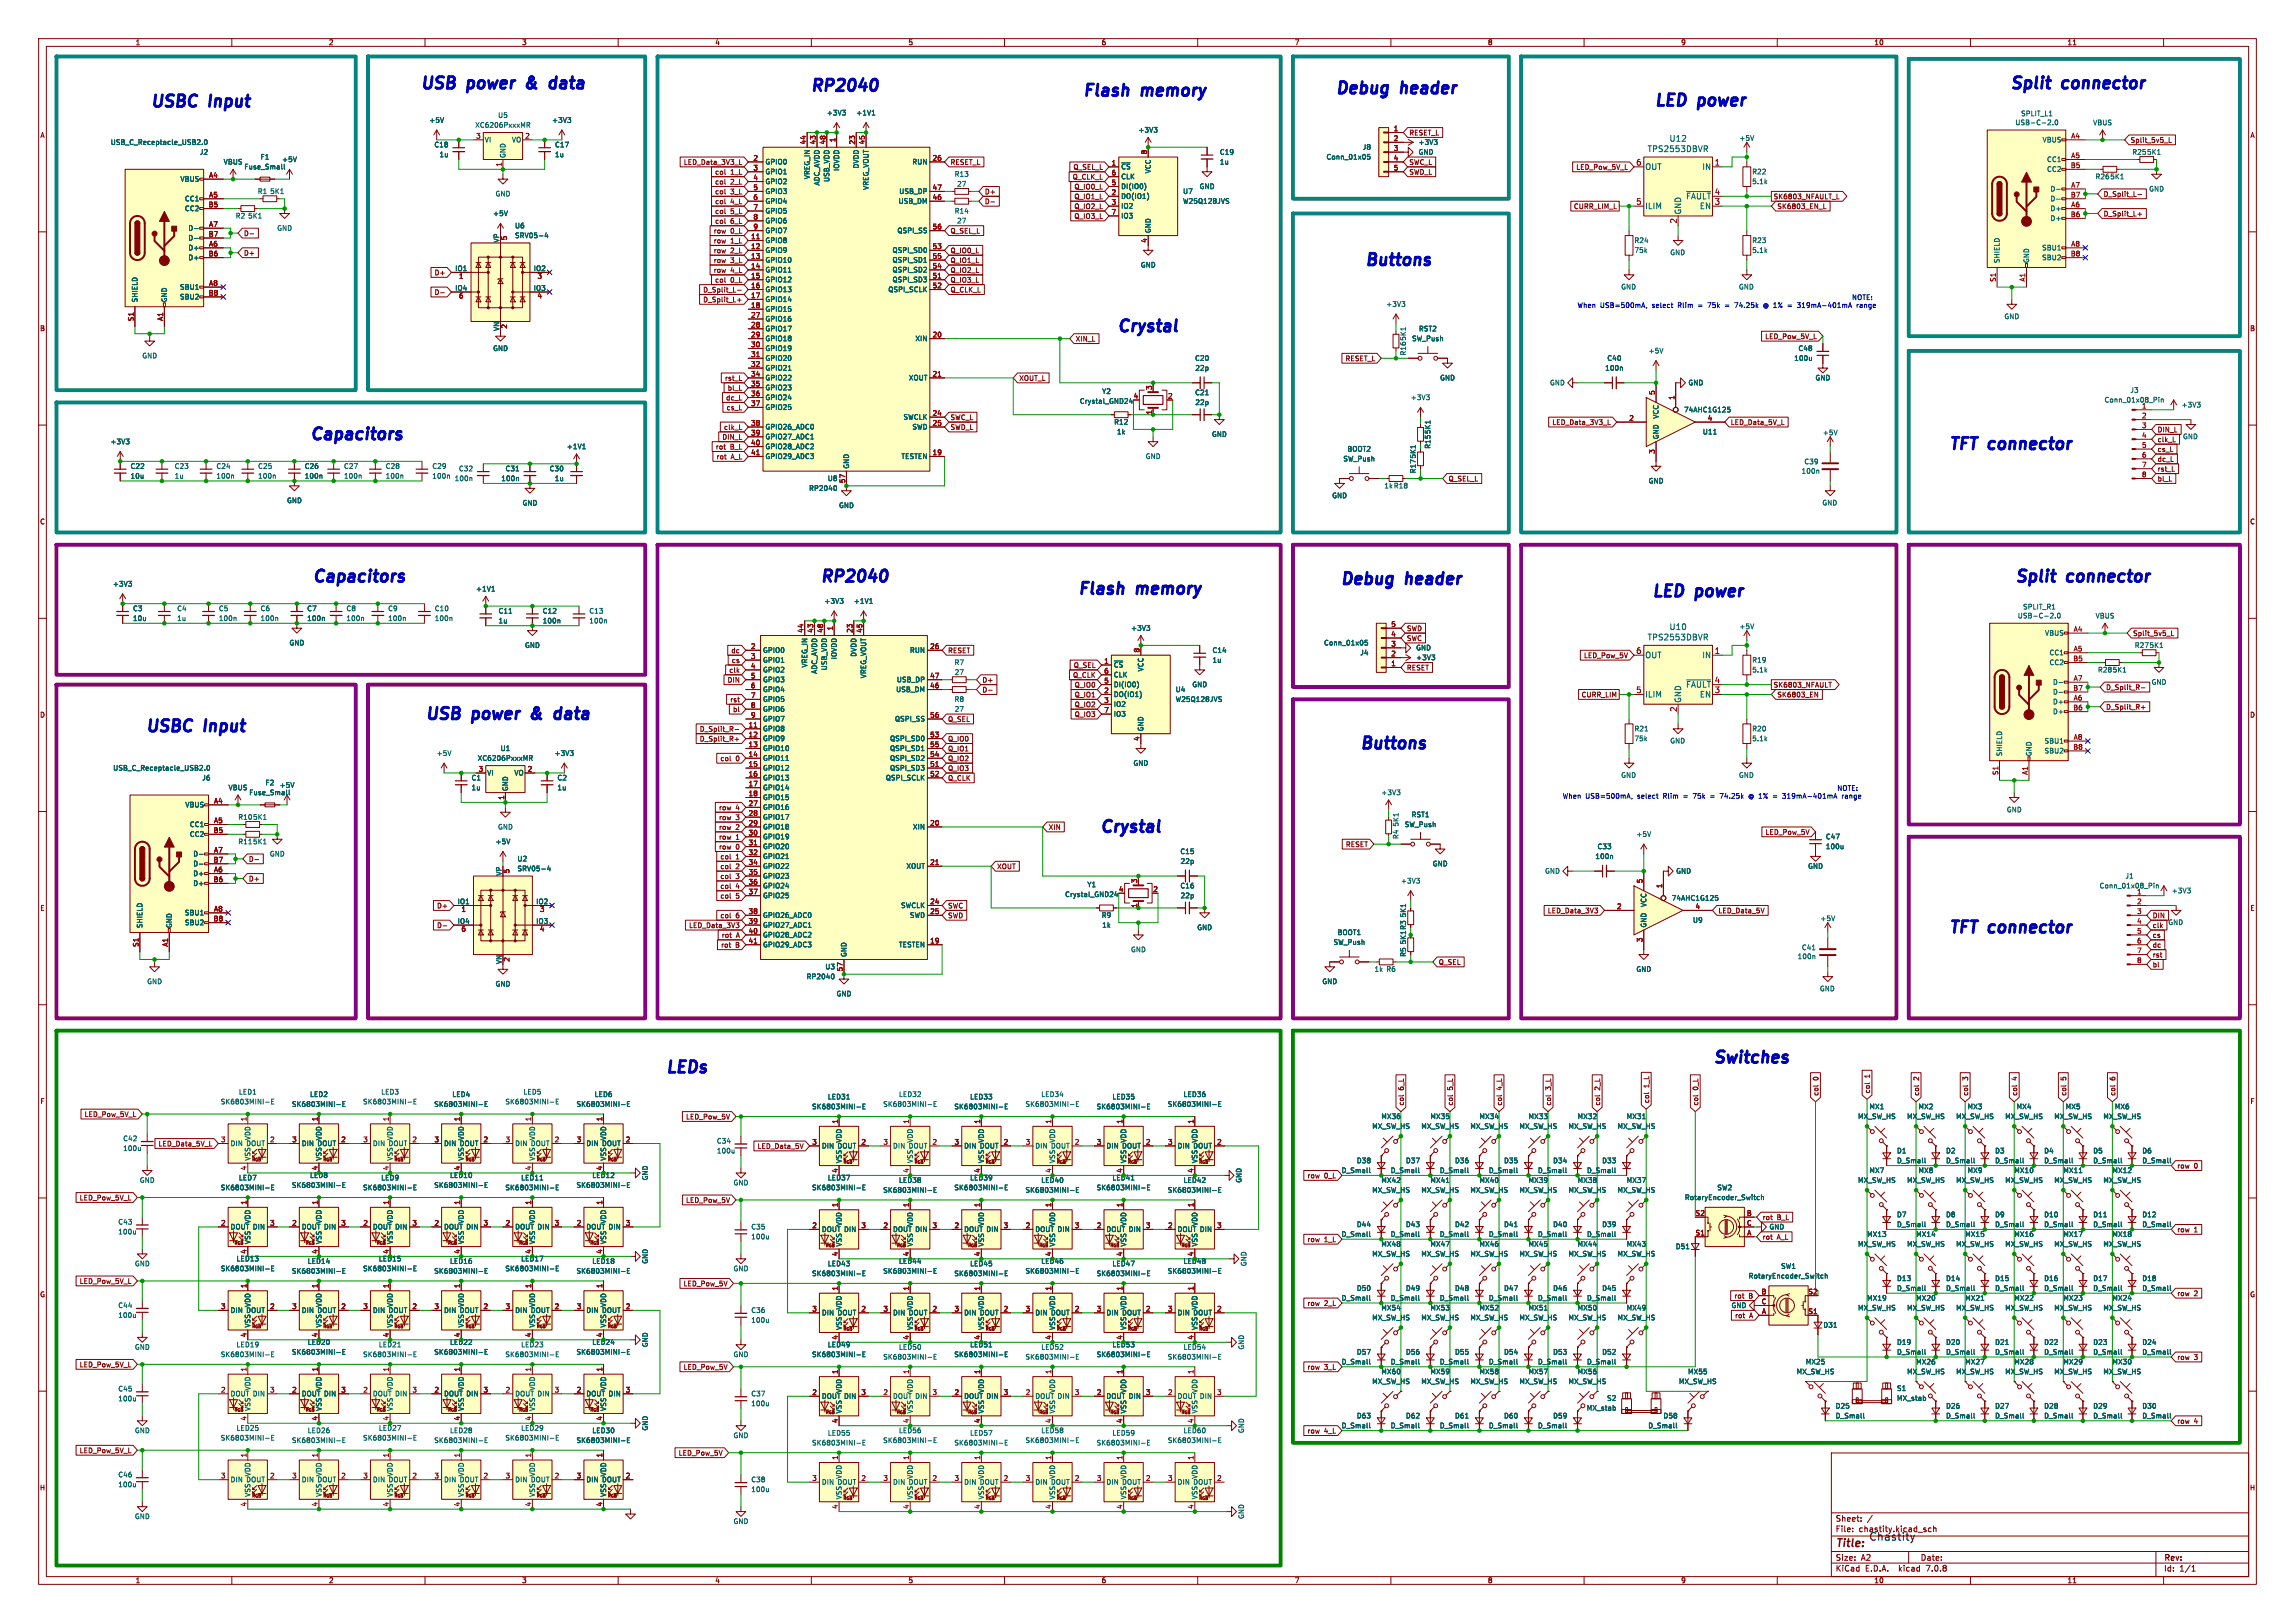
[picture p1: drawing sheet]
<svg xmlns="http://www.w3.org/2000/svg" width="594mm" height="420mm" viewBox="0 0 594 420" stroke-linecap="round" stroke-linejoin="round" font-family="sans-serif">
<defs><g id="words">
<g font-size="4.2" fill="#0000c2">
<text x="108.6" y="23.2">USB</text>
<text x="121.5" y="23.2">power</text>
<text x="138.5" y="23.2">&amp;</text>
<text x="146.1" y="23.2">data</text>
<text x="209.5" y="23.9">RP2040</text>
<text x="520.1" y="23.2">Split</text>
<text x="534.3" y="23.2">connector</text>
<text x="38.7" y="27.9">USBC</text>
<text x="54.7" y="27.9">Input</text>
<text x="280" y="25.2">Flash</text>
<text x="296" y="25.2">memory</text>
<text x="345.4" y="24.5">Debug</text>
<text x="363.1" y="24.5">header</text>
<text x="428" y="27.7">LED</text>
<text x="440.1" y="27.7">power</text>
<text x="353.1" y="69">Buttons</text>
<text x="288.9" y="86.1">Crystal</text>
<text x="80" y="114.1">Capacitors</text>
<text x="504.2" y="116.6">TFT connector</text>
<text x="80.6" y="150.9">Capacitors</text>
<text x="212.1" y="150.9">RP2040</text>
<text x="278.8" y="154.1">Flash</text>
<text x="294.7" y="154.1">memory</text>
<text x="346.7" y="151.5">Debug</text>
<text x="364.4" y="151.5">header</text>
<text x="427.4" y="154.7">LED</text>
<text x="439.4" y="154.7">power</text>
<text x="521.3" y="150.9">Split</text>
<text x="535.6" y="150.9">connector</text>
<text x="37.5" y="189.6">USBC</text>
<text x="53.4" y="189.6">Input</text>
<text x="109.9" y="186.4">USB</text>
<text x="122.8" y="186.4">power</text>
<text x="139.7" y="186.4">&amp;</text>
<text x="147.4" y="186.4">data</text>
<text x="351.8" y="194.1">Buttons</text>
<text x="284.5" y="215.7">Crystal</text>
<text x="504.2" y="241.7">TFT connector</text>
<text x="443.2" y="275.3">Switches</text>
<text x="172.1" y="277.9">LEDs</text>
</g>
<text font-size="2.8" fill="#840000" x="475" y="400.9">Title:</text>
<text font-size="2.8" x="483.7" y="398.8">Chastity</text>
<g font-size="2.1" fill="#006464">
<text x="426.4" y="39.5">TPS2553DBVR</text>
<text x="432" y="36.9">U12</text>
<text x="425.7" y="44.2">OUT</text>
<text x="440.5" y="44.2">IN</text>
<text x="436.3" y="51.8">~{FAULT}</text>
<text x="425.7" y="54.3">ILIM</text>
<text x="435.3" y="55.6" transform="rotate(-90 435.3 55.6)">GND</text>
<text x="439.9" y="54.3">EN</text>
<text x="426.4" y="165.9">TPS2553DBVR</text>
<text x="432" y="163.2">U10</text>
<text x="425.7" y="170.5">OUT</text>
<text x="440.5" y="170.5">IN</text>
<text x="436.3" y="178.1">~{FAULT}</text>
<text x="425.7" y="180.7">ILIM</text>
<text x="435.3" y="182" transform="rotate(-90 435.3 182)">GND</text>
<text x="439.9" y="180.7">EN</text>
</g>
<g font-size="2.1" fill="#a90000">
<text x="423.4" y="42.9">6</text>
<text x="443.7" y="42.9">1</text>
<text x="423.4" y="53.1">5</text>
<text x="443.7" y="53.1">3</text>
<text x="443.7" y="50.5">4</text>
<text x="434.1" y="57.9" transform="rotate(-90 434.1 57.9)">2</text>
<text x="423.4" y="169.3">6</text>
<text x="443.7" y="169.3">1</text>
<text x="423.4" y="179.5">5</text>
<text x="443.7" y="179.5">3</text>
<text x="443.7" y="176.9">4</text>
<text x="434.1" y="184.3" transform="rotate(-90 434.1 184.3)">2</text>
</g>
<g font-size="2.1" fill="#840000">
<text x="475" y="394">Sheet:</text>
<text x="475" y="396.7">File:</text>
<text x="481.1" y="396.7">chastity.kicad_sch</text>
<text x="475" y="406.9">KiCad</text>
<text x="475" y="404.1">Size:</text>
<text x="481.7" y="404.1">A2</text>
<text x="482.7" y="406.9">E.D.A.</text>
<text x="491.6" y="406.9">kicad</text>
<text x="497" y="404.1">Date:</text>
<text x="498.8" y="406.9">7.0.8</text>
<text x="560" y="404.3">Rev:</text>
<text x="560" y="406.9">Id:</text>
<text x="564.1" y="406.9">1/1</text>
</g>
<g font-size="1.8" fill="#840000">
<text x="35" y="11.9">1</text>
<text x="85" y="11.9">2</text>
<text x="135" y="11.9">3</text>
<text x="185" y="11.9">4</text>
<text x="235" y="11.9">5</text>
<text x="285" y="11.9">6</text>
<text x="335" y="11.9">7</text>
<text x="385" y="11.9">8</text>
<text x="435" y="11.9">9</text>
<text x="485" y="11.9">10</text>
<text x="535" y="11.9">11</text>
<text x="10.3" y="35.9">A</text>
<text x="364.7" y="35.2">RESET_L</text>
<text x="582.3" y="35.9">A</text>
<text x="551.3" y="37.2">Split_5v5_L</text>
<text x="176.9" y="42.9">LED_Data_3V3_L</text>
<text x="185" y="45.4">col</text>
<text x="185" y="47.9">col</text>
<text x="189" y="45.4">1_L</text>
<text x="189" y="47.9">2_L</text>
<text x="245.9" y="42.9">RESET_L</text>
<text x="277.5" y="46.7">Q_CLK_L</text>
<text x="277.7" y="44.1">Q_SEL_L</text>
<text x="364.7" y="45.4">SWD_L</text>
<text x="364.7" y="42.9">SWC_L</text>
<text x="407.9" y="44.1">LED_Pow_5V_L</text>
<text x="185" y="50.5">col</text>
<text x="185" y="53">col</text>
<text x="189" y="50.5">3_L</text>
<text x="189" y="53">4_L</text>
<text x="254.8" y="53">D-</text>
<text x="254.8" y="50.5">D+</text>
<text x="277.9" y="51.8">Q_IO1_L</text>
<text x="277.9" y="49.2">Q_IO0_L</text>
<text x="458.9" y="51.8">SK6803_NFAULT_L</text>
<text x="544.4" y="51.1">D_Split_L-</text>
<text x="185" y="58.1">col</text>
<text x="185" y="55.6">col</text>
<text x="189" y="58.1">6_L</text>
<text x="189" y="55.6">5_L</text>
<text x="277.9" y="54.3">Q_IO2_L</text>
<text x="277.9" y="56.8">Q_IO3_L</text>
<text x="407.2" y="54.3">CURR_LIM_L</text>
<text x="459.9" y="54.3">SK6803_EN_L</text>
<text x="544.4" y="56.2">D_Split_L+</text>
<text x="63" y="61.3">D-</text>
<text x="184.6" y="60.6">row</text>
<text x="184.6" y="63.2">row</text>
<text x="184.6" y="65.7">row</text>
<text x="189" y="60.6">0_L</text>
<text x="189" y="63.2">1_L</text>
<text x="189" y="65.7">2_L</text>
<text x="245.9" y="60.6">Q_SEL_L</text>
<text x="245.9" y="65.7">Q_IO0_L</text>
<text x="63" y="66.4">D+</text>
<text x="112.4" y="71.4">D+</text>
<text x="184.6" y="68.3">row</text>
<text x="184.6" y="70.8">row</text>
<text x="189" y="68.3">3_L</text>
<text x="189" y="70.8">4_L</text>
<text x="245.9" y="70.8">Q_IO2_L</text>
<text x="245.9" y="68.3">Q_IO1_L</text>
<text x="112.4" y="76.5">D-</text>
<text x="181.9" y="75.9">D_Split_L-</text>
<text x="185" y="73.3">col</text>
<text x="189" y="73.3">0_L</text>
<text x="245.9" y="75.9">Q_CLK_L</text>
<text x="245.9" y="73.3">Q_IO3_L</text>
<text x="181.9" y="78.4">D_Split_L+</text>
<text x="10.3" y="85.9">B</text>
<text x="278.3" y="88.6">XIN_L</text>
<text x="456.7" y="88">LED_Pow_5V_L</text>
<text x="582.3" y="85.9">B</text>
<text x="348.1" y="93.7">RESET_L</text>
<text x="187.5" y="98.7">rst_L</text>
<text x="188.2" y="101.3">bl_L</text>
<text x="263.7" y="98.7">XOUT_L</text>
<text x="187.8" y="103.8">dc_L</text>
<text x="187.9" y="106.4">cs_L</text>
<text x="186.8" y="114">DIN_L</text>
<text x="187.3" y="111.4">clk_L</text>
<text x="245.9" y="108.9">SWC_L</text>
<text x="245.9" y="111.4">SWD_L</text>
<text x="401.7" y="110.2">LED_Data_3V3_L</text>
<text x="447.8" y="110.2">LED_Data_5V_L</text>
<text x="558.3" y="112.1">DIN_L</text>
<text x="185.1" y="116.5">rot</text>
<text x="185.3" y="119.1">rot</text>
<text x="189" y="116.5">B_L</text>
<text x="189.2" y="119.1">A_L</text>
<text x="558.3" y="119.7">dc_L</text>
<text x="558.3" y="114.6">clk_L</text>
<text x="558.3" y="117.2">cs_L</text>
<text x="374.8" y="124.8">Q_SEL_L</text>
<text x="558.3" y="122.2">rst_L</text>
<text x="558.3" y="124.8">bl_L</text>
<text x="10.3" y="135.9">C</text>
<text x="582.3" y="135.9">C</text>
<text x="364" y="166.1">SWC</text>
<text x="364" y="163.5">SWD</text>
<text x="552" y="164.8">Split_5v5_L</text>
<text x="189.2" y="169.2">dc</text>
<text x="189.3" y="171.8">cs</text>
<text x="245.3" y="169.2">RESET</text>
<text x="277.8" y="173">Q_SEL</text>
<text x="364" y="173.7">RESET</text>
<text x="409.8" y="170.5">LED_Pow_5V</text>
<text x="188.2" y="176.8">DIN</text>
<text x="188.6" y="174.3">clk</text>
<text x="254.2" y="179.4">D-</text>
<text x="254.2" y="176.8">D+</text>
<text x="277.6" y="175.6">Q_CLK</text>
<text x="278" y="178.1">Q_IO0</text>
<text x="458.9" y="178.1">SK6803_NFAULT</text>
<text x="545" y="178.8">D_Split_R-</text>
<text x="10.3" y="185.9">D</text>
<text x="188.9" y="181.9">rst</text>
<text x="189.6" y="184.5">bl</text>
<text x="278" y="185.7">Q_IO3</text>
<text x="278" y="180.7">Q_IO1</text>
<text x="278" y="183.2">Q_IO2</text>
<text x="409.2" y="180.7">CURR_LIM</text>
<text x="459.9" y="180.7">SK6803_EN</text>
<text x="545" y="183.8">D_Split_R+</text>
<text x="582.3" y="185.9">D</text>
<text x="181" y="189.5">D_Split_R-</text>
<text x="245.3" y="187">Q_SEL</text>
<text x="181" y="192.1">D_Split_R+</text>
<text x="186.3" y="197.2">col</text>
<text x="190.4" y="197.2">0</text>
<text x="245.3" y="192.1">Q_IO0</text>
<text x="245.3" y="194.6">Q_IO1</text>
<text x="245.3" y="197.2">Q_IO2</text>
<text x="245.3" y="202.2">Q_CLK</text>
<text x="245.3" y="199.7">Q_IO3</text>
<text x="186" y="209.9">row</text>
<text x="190.4" y="209.9">4</text>
<text x="186" y="214.9">row</text>
<text x="186" y="212.4">row</text>
<text x="190.4" y="214.9">2</text>
<text x="190.4" y="212.4">3</text>
<text x="271.3" y="214.9">XIN</text>
<text x="186" y="220">row</text>
<text x="186" y="217.5">row</text>
<text x="190.4" y="220">0</text>
<text x="190.4" y="217.5">1</text>
<text x="348.2" y="219.4">RESET</text>
<text x="456.8" y="216.2">LED_Pow_5V</text>
<text x="64.3" y="223.2">D-</text>
<text x="186.3" y="225.1">col</text>
<text x="186.3" y="222.6">col</text>
<text x="186.3" y="227.6">col</text>
<text x="190.4" y="225.1">2</text>
<text x="190.4" y="222.6">1</text>
<text x="190.4" y="227.6">3</text>
<text x="258" y="225.1">XOUT</text>
<text x="64.3" y="228.3">D+</text>
<text x="186.3" y="232.7">col</text>
<text x="186.3" y="230.2">col</text>
<text x="190.4" y="232.7">5</text>
<text x="190.4" y="230.2">4</text>
<text x="10.3" y="235.9">E</text>
<text x="113" y="235.3">D+</text>
<text x="186.3" y="237.8">col</text>
<text x="190.4" y="237.8">6</text>
<text x="245.3" y="237.8">SWD</text>
<text x="245.3" y="235.3">SWC</text>
<text x="400.5" y="236.5">LED_Data_3V3</text>
<text x="444.7" y="236.5">LED_Data_5V</text>
<text x="557.1" y="237.8">DIN</text>
<text x="582.3" y="235.9">E</text>
<text x="113" y="240.3">D-</text>
<text x="178.2" y="240.3">LED_Data_3V3</text>
<text x="186.5" y="245.4">rot</text>
<text x="186.7" y="242.9">rot</text>
<text x="190.3" y="245.4">B</text>
<text x="190.5" y="242.9">A</text>
<text x="557.1" y="242.9">cs</text>
<text x="557.1" y="240.3">clk</text>
<text x="557.1" y="245.4">dc</text>
<text x="372.3" y="249.9">Q_SEL</text>
<text x="557.1" y="250.5">bl</text>
<text x="557.1" y="248">rst</text>
<text x="427" y="281.5" transform="rotate(-90 427 281.5)">1_L</text>
<text x="470.9" y="279.6" transform="rotate(-90 470.9 279.6)">0</text>
<text x="484.2" y="279" transform="rotate(-90 484.2 279)">1</text>
<text x="496.9" y="279.6" transform="rotate(-90 496.9 279.6)">2</text>
<text x="509.6" y="279.6" transform="rotate(-90 509.6 279.6)">3</text>
<text x="522.3" y="279.6" transform="rotate(-90 522.3 279.6)">4</text>
<text x="535" y="279.6" transform="rotate(-90 535 279.6)">5</text>
<text x="547.7" y="279.6" transform="rotate(-90 547.7 279.6)">6</text>
<text x="10.3" y="285.9">F</text>
<text x="363.5" y="286.2" transform="rotate(-90 363.5 286.2)">col</text>
<text x="363.5" y="282.2" transform="rotate(-90 363.5 282.2)">6_L</text>
<text x="376.2" y="286.2" transform="rotate(-90 376.2 286.2)">col</text>
<text x="376.2" y="282.2" transform="rotate(-90 376.2 282.2)">5_L</text>
<text x="388.9" y="286.2" transform="rotate(-90 388.9 286.2)">col</text>
<text x="388.9" y="282.2" transform="rotate(-90 388.9 282.2)">4_L</text>
<text x="401.6" y="286.2" transform="rotate(-90 401.6 286.2)">col</text>
<text x="401.6" y="282.2" transform="rotate(-90 401.6 282.2)">3_L</text>
<text x="414.3" y="286.2" transform="rotate(-90 414.3 286.2)">col</text>
<text x="414.3" y="282.2" transform="rotate(-90 414.3 282.2)">2_L</text>
<text x="427" y="285.6" transform="rotate(-90 427 285.6)">col</text>
<text x="439.7" y="286.2" transform="rotate(-90 439.7 286.2)">col</text>
<text x="439.7" y="282.2" transform="rotate(-90 439.7 282.2)">0_L</text>
<text x="470.9" y="283.7" transform="rotate(-90 470.9 283.7)">col</text>
<text x="484.2" y="283.1" transform="rotate(-90 484.2 283.1)">col</text>
<text x="496.9" y="283.7" transform="rotate(-90 496.9 283.7)">col</text>
<text x="509.6" y="283.7" transform="rotate(-90 509.6 283.7)">col</text>
<text x="522.3" y="283.7" transform="rotate(-90 522.3 283.7)">col</text>
<text x="535" y="283.7" transform="rotate(-90 535 283.7)">col</text>
<text x="547.7" y="283.7" transform="rotate(-90 547.7 283.7)">col</text>
<text x="582.3" y="285.9">F</text>
<text x="21.8" y="289.2">LED_Pow_5V_L</text>
<text x="177.4" y="289.9">LED_Pow_5V</text>
<text x="40.9" y="296.9">LED_Data_5V_L</text>
<text x="195.9" y="297.5">LED_Data_5V</text>
<text x="338.3" y="305.1">row</text>
<text x="342.7" y="305.1">0_L</text>
<text x="563.4" y="302.6">row</text>
<text x="567.8" y="302.6">0</text>
<text x="20.5" y="310.8">LED_Pow_5V_L</text>
<text x="177.4" y="311.5">LED_Pow_5V</text>
<text x="456.1" y="315.9">rot</text>
<text x="459.9" y="315.9">B_L</text>
<text x="338.3" y="321.6">row</text>
<text x="342.7" y="321.6">1_L</text>
<text x="456.1" y="321">rot</text>
<text x="459.9" y="321">A_L</text>
<text x="563.4" y="319.1">row</text>
<text x="567.8" y="319.1">1</text>
<text x="10.3" y="335.9">G</text>
<text x="20.5" y="332.4">LED_Pow_5V_L</text>
<text x="176.8" y="333.1">LED_Pow_5V</text>
<text x="563.4" y="335.6">row</text>
<text x="567.8" y="335.6">2</text>
<text x="582.3" y="335.9">G</text>
<text x="338.3" y="338.1">row</text>
<text x="342.7" y="338.1">2_L</text>
<text x="448.8" y="336.2">rot</text>
<text x="448.9" y="341.3">rot</text>
<text x="452.6" y="336.2">B</text>
<text x="452.8" y="341.3">A</text>
<text x="563.4" y="352.1">row</text>
<text x="567.8" y="352.1">3</text>
<text x="20.5" y="354">LED_Pow_5V_L</text>
<text x="176.8" y="354.6">LED_Pow_5V</text>
<text x="338.3" y="354.6">row</text>
<text x="342.7" y="354.6">3_L</text>
<text x="338.3" y="371.2">row</text>
<text x="342.7" y="371.2">4_L</text>
<text x="563.4" y="368.6">row</text>
<text x="567.8" y="368.6">4</text>
<text x="20.5" y="376.2">LED_Pow_5V_L</text>
<text x="175.5" y="376.9">LED_Pow_5V</text>
<text x="10.2" y="385.9">H</text>
<text x="582.2" y="385.9">H</text>
<text x="35" y="409.9">1</text>
<text x="85" y="409.9">2</text>
<text x="135" y="409.9">3</text>
<text x="185" y="409.9">4</text>
<text x="235" y="409.9">5</text>
<text x="285" y="409.9">6</text>
<text x="335" y="409.9">7</text>
<text x="385" y="409.9">8</text>
<text x="435" y="409.9">9</text>
<text x="485" y="409.9">10</text>
<text x="535" y="409.9">11</text>
</g>
<g font-size="1.8" fill="#006464">
<text x="111" y="32">+5V</text>
<text x="122.9" y="33.2">XC6206PxxxMR</text>
<text x="128.8" y="30.7">U5</text>
<text x="142.8" y="32">+3V3</text>
<text x="213.9" y="30.1">+3V3</text>
<text x="221.5" y="30.1">+1V1</text>
<text x="294.5" y="34.5">+3V3</text>
<text x="521.5" y="32.6">USB-C-2.0</text>
<text x="523" y="30.3">SPLIT_L1</text>
<text x="541.6" y="32.6">VBUS</text>
<text x="28.5" y="37.7">USB_C_Receptacle_USB2.0</text>
<text x="51.6" y="40.2">J2</text>
<text x="67.3" y="41.5">F1</text>
<text x="112.3" y="38.3">C18</text>
<text x="113.6" y="40.9">1u</text>
<text x="125.3" y="37.1">VI</text>
<text x="131" y="41" transform="rotate(-90 131 41)">GND</text>
<text x="132.4" y="37.1">VO</text>
<text x="143.5" y="40.9">1u</text>
<text x="143.5" y="38.3">C17</text>
<text x="315.6" y="40.2">C19</text>
<text x="343.2" y="41.5">Conn_01x05</text>
<text x="352.6" y="39">J8</text>
<text x="367" y="40.2">GND</text>
<text x="367" y="37.7">+3V3</text>
<text x="450.1" y="36.6">+5V</text>
<text x="528.6" y="37.1">VBUS</text>
<text x="551.8" y="40.2">R25</text>
<text x="555.6" y="40.2">5K1</text>
<text x="46.6" y="47.2">VBUS</text>
<text x="57.8" y="42.8">VBUS</text>
<text x="63.1" y="44">Fuse_Small</text>
<text x="72.9" y="42.1">+5V</text>
<text x="198" y="42.8">GPIO0</text>
<text x="198" y="45.3">GPIO1</text>
<text x="198" y="47.9">GPIO2</text>
<text x="209.8" y="46.5" transform="rotate(-90 209.8 46.5)">VREG_IN</text>
<text x="214.9" y="47.2" transform="rotate(-90 214.9 47.2)">USB_VDD</text>
<text x="217.4" y="44.4" transform="rotate(-90 217.4 44.4)">IOVDD</text>
<text x="222.5" y="43.7" transform="rotate(-90 222.5 43.7)">DVDD</text>
<text x="236" y="42.8">RUN</text>
<text x="247" y="45.9">R13</text>
<text x="290.1" y="44">~{CS}</text>
<text x="290.1" y="46.6">CLK</text>
<text x="298" y="45" transform="rotate(-90 298 45)">VCC</text>
<text x="315.6" y="42.8">1u</text>
<text x="453.4" y="45.3">R22</text>
<text x="453.4" y="47.9">5.1k</text>
<text x="529.7" y="42.1">CC1</text>
<text x="529.7" y="44.7">CC2</text>
<text x="542.2" y="46.6">R26</text>
<text x="546.1" y="46.6">5K1</text>
<text x="47.7" y="52.3">CC1</text>
<text x="66.6" y="50.4">R1</text>
<text x="69.8" y="50.4">5K1</text>
<text x="128.1" y="51">GND</text>
<text x="198" y="50.4">GPIO3</text>
<text x="198" y="52.9">GPIO4</text>
<text x="212.3" y="48.1" transform="rotate(-90 212.3 48.1)">ADC_AVDD</text>
<text x="225" y="49.3" transform="rotate(-90 225 49.3)">VREG_VOUT</text>
<text x="232.5" y="52.9">USB_DM</text>
<text x="232.6" y="50.4">USB_DP</text>
<text x="247.6" y="48.5">27</text>
<text x="290.1" y="51.7">DO(IO1)</text>
<text x="290.1" y="49.1">DI(IO0)</text>
<text x="306.1" y="50.4">U7</text>
<text x="306.1" y="52.9">W25Q128JVS</text>
<text x="310.4" y="49.1">GND</text>
<text x="530.6" y="49.8">D-</text>
<text x="530.6" y="52.3">D-</text>
<text x="556.1" y="49.8">GND</text>
<text x="47.7" y="54.8">CC2</text>
<text x="48.6" y="59.9">D-</text>
<text x="60.9" y="56.7">R2</text>
<text x="64.1" y="56.7">5K1</text>
<text x="71.6" y="59.9">GND</text>
<text x="127.5" y="56.1">+5V</text>
<text x="133.2" y="59.3">U6</text>
<text x="198" y="55.5">GPIO5</text>
<text x="198" y="58">GPIO6</text>
<text x="247" y="55.5">R14</text>
<text x="247.6" y="58">27</text>
<text x="290.1" y="54.2">IO2</text>
<text x="290.1" y="56.7">IO3</text>
<text x="530.6" y="54.8">D+</text>
<text x="530.6" y="57.4">D+</text>
<text x="48.6" y="65">D+</text>
<text x="48.6" y="62.5">D-</text>
<text x="129.3" y="62.9" transform="rotate(-90 129.3 62.9)">VP</text>
<text x="133.2" y="61.8">SRV05-4</text>
<text x="198" y="63.1">GPIO8</text>
<text x="198" y="65.6">GPIO9</text>
<text x="198" y="60.6">GPIO7</text>
<text x="230.9" y="65.6">QSPI_SD0</text>
<text x="232.2" y="60.6">QSPI_SS</text>
<text x="298" y="60.5" transform="rotate(-90 298 60.5)">GND</text>
<text x="422.9" y="63.1">R24</text>
<text x="422.9" y="65.6">75k</text>
<text x="453.4" y="63.1">R23</text>
<text x="453.4" y="65.6">5.1k</text>
<text x="528.4" y="65">SBU1</text>
<text x="48.6" y="67.5">D+</text>
<text x="117.7" y="70.2">IO1</text>
<text x="138" y="70.2">IO2</text>
<text x="198" y="68.2">GPIO10</text>
<text x="198" y="70.7">GPIO11</text>
<text x="230.9" y="70.7">QSPI_SD2</text>
<text x="230.9" y="68.2">QSPI_SD1</text>
<text x="295.1" y="69.4">GND</text>
<text x="432.2" y="66.2">GND</text>
<text x="517.8" y="68.2" transform="rotate(-90 517.8 68.2)">SHIELD</text>
<text x="525.4" y="68.2" transform="rotate(-90 525.4 68.2)">GND</text>
<text x="528.4" y="67.5">SBU2</text>
<text x="46.5" y="75.2">SBU1</text>
<text x="46.5" y="77.7">SBU2</text>
<text x="117.7" y="75.3">IO4</text>
<text x="138" y="75.3">IO3</text>
<text x="198" y="73.3">GPIO12</text>
<text x="198" y="75.8">GPIO13</text>
<text x="229.8" y="75.8">QSPI_SCLK</text>
<text x="230.9" y="73.3">QSPI_SD3</text>
<text x="419.5" y="75.1">GND</text>
<text x="450" y="75.1">GND</text>
<text x="35.8" y="78.4" transform="rotate(-90 35.8 78.4)">SHIELD</text>
<text x="43.4" y="78.4" transform="rotate(-90 43.4 78.4)">GND</text>
<text x="198" y="78.3">GPIO14</text>
<text x="198" y="80.9">GPIO15</text>
<text x="198" y="83.4">GPIO16</text>
<text x="358.7" y="79.6">+3V3</text>
<text x="518.7" y="82.8">GND</text>
<text x="129.3" y="85.8" transform="rotate(-90 129.3 85.8)">VN</text>
<text x="198" y="86">GPIO17</text>
<text x="198" y="88.5">GPIO18</text>
<text x="236.8" y="88.5">XIN</text>
<text x="364.1" y="88.3" transform="rotate(-90 364.1 88.3)">5K1</text>
<text x="365.4" y="88.5">SW_Push</text>
<text x="367.1" y="86">RST2</text>
<text x="36.7" y="92.9">GND</text>
<text x="127.5" y="91">GND</text>
<text x="198" y="91">GPIO19</text>
<text x="198" y="93.6">GPIO20</text>
<text x="309.2" y="93.6">C20</text>
<text x="364.1" y="92.1" transform="rotate(-90 364.1 92.1)">R16</text>
<text x="415.9" y="93.6">C40</text>
<text x="426.6" y="91.7">+5V</text>
<text x="464.3" y="93.6">100u</text>
<text x="465.4" y="91">C48</text>
<text x="198" y="96.1">GPIO21</text>
<text x="198" y="98.7">GPIO22</text>
<text x="198" y="101.2">GPIO23</text>
<text x="235.1" y="98.7">XOUT</text>
<text x="309.3" y="96.1">22p</text>
<text x="372.6" y="98.7">GND</text>
<text x="401" y="99.9">GND</text>
<text x="415.3" y="96.1">100n</text>
<text x="436.9" y="99.9">GND</text>
<text x="469.8" y="98.7">GND</text>
<text x="551.3" y="101.8">J3</text>
<text x="198" y="103.7">GPIO24</text>
<text x="198" y="106.3">GPIO25</text>
<text x="279.4" y="104.7">Crystal_GND24</text>
<text x="285.1" y="102.2">Y2</text>
<text x="309.2" y="102.5">C21</text>
<text x="309.3" y="105">22p</text>
<text x="365" y="103.7">+3V3</text>
<text x="435.7" y="106.9">74AHC1G125</text>
<text x="544.6" y="104.4">Conn_01x08_Pin</text>
<text x="554.3" y="105.8">1</text>
<text x="564.5" y="105.6">+3V3</text>
<text x="198" y="111.4">GPIO26_ADC0</text>
<text x="198" y="113.9">GPIO27_ADC1</text>
<text x="233.7" y="108.8">SWCLK</text>
<text x="236" y="111.4">SWD</text>
<text x="288.2" y="110.1">R12</text>
<text x="289" y="112.6">1k</text>
<text x="313.6" y="113.3">GND</text>
<text x="370.4" y="112.4" transform="rotate(-90 370.4 112.4)">5K1</text>
<text x="429.5" y="113.8" transform="rotate(-90 429.5 113.8)">GND</text>
<text x="429.5" y="108.5" transform="rotate(-90 429.5 108.5)">VCC</text>
<text x="440.6" y="112.6">U11</text>
<text x="471.7" y="112.8">+5V</text>
<text x="564.9" y="113.8">GND</text>
<text x="28.5" y="115.2">+3V3</text>
<text x="146.6" y="116.4">+1V1</text>
<text x="198" y="116.4">GPIO28_ADC2</text>
<text x="198" y="119">GPIO29_ADC3</text>
<text x="233.2" y="119">TESTEN</text>
<text x="296.4" y="119">GND</text>
<text x="347.6" y="119.6">SW_Push</text>
<text x="348.6" y="117.1">BOOT2</text>
<text x="366.6" y="118.8" transform="rotate(-90 366.6 118.8)">5K1</text>
<text x="370.4" y="116.2" transform="rotate(-90 370.4 116.2)">R15</text>
<text x="33.7" y="121.5">C22</text>
<text x="33.7" y="124.1">10u</text>
<text x="45.1" y="124.1">1u</text>
<text x="45.1" y="121.5">C23</text>
<text x="55.9" y="124.1">100n</text>
<text x="55.9" y="121.5">C24</text>
<text x="66.7" y="124.1">100n</text>
<text x="66.7" y="121.5">C25</text>
<text x="78.7" y="124.1">100n</text>
<text x="78.7" y="121.5">C26</text>
<text x="88.9" y="124.1">100n</text>
<text x="88.9" y="121.5">C27</text>
<text x="99.7" y="124.1">100n</text>
<text x="99.7" y="121.5">C28</text>
<text x="111.8" y="124.1">100n</text>
<text x="111.8" y="121.5">C29</text>
<text x="117.6" y="124.7">100n</text>
<text x="118.7" y="122.2">C32</text>
<text x="129.6" y="124.7">100n</text>
<text x="130.7" y="122.2">C31</text>
<text x="142.1" y="122.2">C30</text>
<text x="143.5" y="124.7">1u</text>
<text x="214.1" y="124.7">U8</text>
<text x="219.9" y="121.4" transform="rotate(-90 219.9 121.4)">GND</text>
<text x="366.6" y="122.6" transform="rotate(-90 366.6 122.6)">R17</text>
<text x="426.6" y="125.3">GND</text>
<text x="466.2" y="122.8">100n</text>
<text x="466.9" y="120.3">C39</text>
<text x="74.2" y="130.4">GND</text>
<text x="135.1" y="131">GND</text>
<text x="209.3" y="127.2">RP2040</text>
<text x="217" y="131.7">GND</text>
<text x="344.7" y="129.1">GND</text>
<text x="358.2" y="126.6">1k R18</text>
<text x="471.5" y="131">GND</text>
<text x="29.1" y="152">+3V3</text>
<text x="123.1" y="153.3">+1V1</text>
<text x="34.3" y="158.3">C3</text>
<text x="34.3" y="160.9">10u</text>
<text x="45.7" y="158.3">C4</text>
<text x="45.7" y="160.9">1u</text>
<text x="56.5" y="158.3">C5</text>
<text x="56.5" y="160.9">100n</text>
<text x="67.3" y="158.3">C6</text>
<text x="67.3" y="160.9">100n</text>
<text x="79.4" y="158.3">C7</text>
<text x="79.4" y="160.9">100n</text>
<text x="89.5" y="158.3">C8</text>
<text x="89.5" y="160.9">100n</text>
<text x="100.3" y="158.3">C9</text>
<text x="100.3" y="160.9">100n</text>
<text x="112.4" y="160.9">100n</text>
<text x="112.4" y="158.3">C10</text>
<text x="128.9" y="161.5">1u</text>
<text x="128.9" y="159">C11</text>
<text x="140.3" y="161.5">100n</text>
<text x="140.3" y="159">C12</text>
<text x="152.4" y="161.5">100n</text>
<text x="152.4" y="159">C13</text>
<text x="213.3" y="156.4">+3V3</text>
<text x="220.9" y="156.4">+1V1</text>
<text x="522.1" y="160.2">USB-C-2.0</text>
<text x="523.5" y="157.9">SPLIT_R1</text>
<text x="542.3" y="160.2">VBUS</text>
<text x="74.8" y="167.2">GND</text>
<text x="135.8" y="167.9">GND</text>
<text x="292.6" y="163.4">+3V3</text>
<text x="342.6" y="167.2">Conn_01x05</text>
<text x="450.1" y="163">+5V</text>
<text x="529.2" y="164.7">VBUS</text>
<text x="552.4" y="167.9">R27</text>
<text x="556.2" y="167.9">5K1</text>
<text x="197.4" y="169.1">GPIO0</text>
<text x="197.4" y="171.7">GPIO1</text>
<text x="209.1" y="172.9" transform="rotate(-90 209.1 172.9)">VREG_IN</text>
<text x="214.2" y="173.6" transform="rotate(-90 214.2 173.6)">USB_VDD</text>
<text x="216.8" y="170.7" transform="rotate(-90 216.8 170.7)">IOVDD</text>
<text x="221.8" y="170.1" transform="rotate(-90 221.8 170.1)">DVDD</text>
<text x="235.4" y="169.1">RUN</text>
<text x="246.9" y="172.3">R7</text>
<text x="288.2" y="172.9">~{CS}</text>
<text x="296.1" y="173.9" transform="rotate(-90 296.1 173.9)">VCC</text>
<text x="313.7" y="169.1">C14</text>
<text x="313.7" y="171.7">1u</text>
<text x="351.9" y="169.8">J4</text>
<text x="366.4" y="171">+3V3</text>
<text x="366.4" y="168.5">GND</text>
<text x="453.4" y="171.7">R19</text>
<text x="530.3" y="169.8">CC1</text>
<text x="530.3" y="172.3">CC2</text>
<text x="197.4" y="174.2">GPIO2</text>
<text x="197.4" y="176.8">GPIO3</text>
<text x="197.4" y="179.3">GPIO4</text>
<text x="211.7" y="174.5" transform="rotate(-90 211.7 174.5)">ADC_AVDD</text>
<text x="224.4" y="175.6" transform="rotate(-90 224.4 175.6)">VREG_VOUT</text>
<text x="231.8" y="179.3">USB_DM</text>
<text x="232" y="176.8">USB_DP</text>
<text x="247" y="174.9">27</text>
<text x="288.2" y="178">DI(IO0)</text>
<text x="288.2" y="175.5">CLK</text>
<text x="304.2" y="179.3">U4</text>
<text x="308.5" y="178">GND</text>
<text x="453.4" y="174.2">5.1k</text>
<text x="531.2" y="177.4">D-</text>
<text x="531.2" y="179.9">D-</text>
<text x="542.9" y="174.2">R28</text>
<text x="546.7" y="174.2">5K1</text>
<text x="556.8" y="177.4">GND</text>
<text x="197.4" y="181.8">GPIO5</text>
<text x="197.4" y="184.4">GPIO6</text>
<text x="246.9" y="181.8">R8</text>
<text x="247" y="184.4">27</text>
<text x="288.2" y="180.6">DO(IO1)</text>
<text x="288.2" y="183.1">IO2</text>
<text x="288.2" y="185.6">IO3</text>
<text x="304.2" y="181.8">W25Q128JVS</text>
<text x="531.2" y="182.5">D+</text>
<text x="531.2" y="185">D+</text>
<text x="197.4" y="189.5">GPIO8</text>
<text x="197.4" y="192">GPIO9</text>
<text x="197.4" y="186.9">GPIO7</text>
<text x="230.2" y="192">QSPI_SD0</text>
<text x="231.5" y="186.9">QSPI_SS</text>
<text x="296.1" y="189.4" transform="rotate(-90 296.1 189.4)">GND</text>
<text x="422.9" y="189.5">R21</text>
<text x="422.9" y="192">75k</text>
<text x="453.4" y="189.5">R20</text>
<text x="453.4" y="192">5.1k</text>
<text x="112.9" y="195.8">+5V</text>
<text x="123.5" y="197.1">XC6206PxxxMR</text>
<text x="129.4" y="194.5">U1</text>
<text x="143.4" y="195.8">+3V3</text>
<text x="197.4" y="194.5">GPIO10</text>
<text x="197.4" y="197.1">GPIO11</text>
<text x="230.2" y="197.1">QSPI_SD2</text>
<text x="230.2" y="194.5">QSPI_SD1</text>
<text x="432.2" y="192.6">GND</text>
<text x="518.4" y="195.8" transform="rotate(-90 518.4 195.8)">SHIELD</text>
<text x="526" y="195.8" transform="rotate(-90 526 195.8)">GND</text>
<text x="529.1" y="192.6">SBU1</text>
<text x="529.1" y="195.2">SBU2</text>
<text x="29.2" y="199.6">USB_C_Receptacle_USB2.0</text>
<text x="52.2" y="202.2">J6</text>
<text x="68.6" y="203.4">F2</text>
<text x="121.9" y="202.2">C1</text>
<text x="126" y="200.9">VI</text>
<text x="133" y="200.9">VO</text>
<text x="144.2" y="202.2">C2</text>
<text x="197.4" y="199.6">GPIO12</text>
<text x="197.4" y="202.2">GPIO13</text>
<text x="229.2" y="202.2">QSPI_SCLK</text>
<text x="230.2" y="199.6">QSPI_SD3</text>
<text x="293.2" y="198.3">GND</text>
<text x="419.5" y="201.5">GND</text>
<text x="450" y="201.5">GND</text>
<text x="47.9" y="209.1">VBUS</text>
<text x="59" y="204.7">VBUS</text>
<text x="64.4" y="206">Fuse_Small</text>
<text x="72.3" y="204.1">+5V</text>
<text x="121.9" y="204.7">1u</text>
<text x="131.7" y="204.9" transform="rotate(-90 131.7 204.9)">GND</text>
<text x="144.2" y="204.7">1u</text>
<text x="197.4" y="204.7">GPIO14</text>
<text x="197.4" y="207.2">GPIO15</text>
<text x="197.4" y="209.8">GPIO16</text>
<text x="357.4" y="206">+3V3</text>
<text x="49" y="214.2">CC1</text>
<text x="61.6" y="212.3">R10</text>
<text x="65.4" y="212.3">5K1</text>
<text x="128.8" y="214.9">GND</text>
<text x="197.4" y="212.3">GPIO17</text>
<text x="197.4" y="214.9">GPIO18</text>
<text x="236.2" y="214.9">XIN</text>
<text x="362.2" y="214" transform="rotate(-90 362.2 214)">5K1</text>
<text x="363.5" y="214.2">SW_Push</text>
<text x="365.2" y="211.7">RST1</text>
<text x="519.3" y="210.4">GND</text>
<text x="49" y="216.8">CC2</text>
<text x="49.9" y="221.8">D-</text>
<text x="61.6" y="218.7">R11</text>
<text x="65.4" y="218.7">5K1</text>
<text x="69.7" y="221.8">GND</text>
<text x="128.1" y="218.7">+5V</text>
<text x="197.4" y="217.4">GPIO19</text>
<text x="197.4" y="219.9">GPIO20</text>
<text x="305.4" y="221.2">C15</text>
<text x="362.2" y="217.2" transform="rotate(-90 362.2 217.2)">R4</text>
<text x="413.3" y="219.9">C33</text>
<text x="423.4" y="216.8">+5V</text>
<text x="472.5" y="217.4">C47</text>
<text x="472.5" y="219.9">100u</text>
<text x="49.9" y="226.9">D+</text>
<text x="49.9" y="224.4">D-</text>
<text x="129.9" y="226.7" transform="rotate(-90 129.9 226.7)">VP</text>
<text x="133.8" y="223.1">U2</text>
<text x="133.8" y="225.7">SRV05-4</text>
<text x="197.4" y="222.5">GPIO21</text>
<text x="197.4" y="225">GPIO22</text>
<text x="197.4" y="227.6">GPIO23</text>
<text x="234.5" y="225">XOUT</text>
<text x="305.4" y="223.7">22p</text>
<text x="370.7" y="224.4">GND</text>
<text x="399.8" y="226.3">GND</text>
<text x="412.8" y="222.5">100n</text>
<text x="433.7" y="226.3">GND</text>
<text x="467.9" y="225">GND</text>
<text x="550" y="227.6">J1</text>
<text x="49.9" y="229.5">D+</text>
<text x="197.4" y="230.1">GPIO24</text>
<text x="197.4" y="232.6">GPIO25</text>
<text x="275.5" y="232.3">Crystal_GND24</text>
<text x="281.3" y="229.8">Y1</text>
<text x="305.4" y="230.1">C16</text>
<text x="305.5" y="232.6">22p</text>
<text x="362.5" y="228.8">+3V3</text>
<text x="432.6" y="233.3">74AHC1G125</text>
<text x="543.3" y="230.1">Conn_01x08_Pin</text>
<text x="553" y="231.5">1</text>
<text x="562" y="231.4">+3V3</text>
<text x="47.7" y="237.1">SBU1</text>
<text x="47.7" y="239.6">SBU2</text>
<text x="118.3" y="234.1">IO1</text>
<text x="118.3" y="239.1">IO4</text>
<text x="138.7" y="234.1">IO2</text>
<text x="138.7" y="239.1">IO3</text>
<text x="197.4" y="237.7">GPIO26_ADC0</text>
<text x="233.1" y="235.2">SWCLK</text>
<text x="235.4" y="237.7">SWD</text>
<text x="285" y="237.7">R9</text>
<text x="364.1" y="237.5" transform="rotate(-90 364.1 237.5)">5K1</text>
<text x="426.3" y="234.8" transform="rotate(-90 426.3 234.8)">VCC</text>
<text x="438" y="239">U9</text>
<text x="471" y="238.6">+5V</text>
<text x="561.1" y="239.6">GND</text>
<text x="37.1" y="240.3" transform="rotate(-90 37.1 240.3)">SHIELD</text>
<text x="44.7" y="240.3" transform="rotate(-90 44.7 240.3)">GND</text>
<text x="197.4" y="240.3">GPIO27_ADC1</text>
<text x="197.4" y="242.8">GPIO28_ADC2</text>
<text x="197.4" y="245.3">GPIO29_ADC3</text>
<text x="232.5" y="245.3">TESTEN</text>
<text x="285.2" y="240.3">1k</text>
<text x="309.7" y="240.9">GND</text>
<text x="345" y="244.7">SW_Push</text>
<text x="346.1" y="242.2">BOOT1</text>
<text x="364.1" y="244.5" transform="rotate(-90 364.1 244.5)">5K1 R3</text>
<text x="426.3" y="240.2" transform="rotate(-90 426.3 240.2)">GND</text>
<text x="129.9" y="249.6" transform="rotate(-90 129.9 249.6)">VN</text>
<text x="213.5" y="251.1">U3</text>
<text x="219.3" y="247.8" transform="rotate(-90 219.3 247.8)">GND</text>
<text x="292.6" y="246.6">GND</text>
<text x="355.7" y="251.7">1k R6</text>
<text x="364.1" y="247.7" transform="rotate(-90 364.1 247.7)">R5</text>
<text x="423.4" y="251.7">GND</text>
<text x="465.2" y="248.4">100n</text>
<text x="466.3" y="246.1">C41</text>
<text x="38" y="254.9">GND</text>
<text x="128.1" y="255.5">GND</text>
<text x="208.7" y="253.6">RP2040</text>
<text x="342.1" y="254.9">GND</text>
<text x="470.9" y="256.7">GND</text>
<text x="216.4" y="258">GND</text>
<text x="57" y="286">SK6803MINI-E</text>
<text x="61.7" y="283.4">LED1</text>
<text x="75.4" y="286.6">SK6803MINI-E</text>
<text x="80.1" y="284.1">LED2</text>
<text x="93.8" y="286">SK6803MINI-E</text>
<text x="98.5" y="283.4">LED3</text>
<text x="112.3" y="286.6">SK6803MINI-E</text>
<text x="116.9" y="284.1">LED4</text>
<text x="130.7" y="286">SK6803MINI-E</text>
<text x="135.4" y="283.4">LED5</text>
<text x="149.1" y="286.6">SK6803MINI-E</text>
<text x="153.8" y="284.1">LED6</text>
<text x="210.1" y="287.2">SK6803MINI-E</text>
<text x="214.1" y="284.7">LED31</text>
<text x="228.5" y="286.6">SK6803MINI-E</text>
<text x="232.6" y="284.1">LED32</text>
<text x="246.9" y="287.2">SK6803MINI-E</text>
<text x="251" y="284.7">LED33</text>
<text x="265.3" y="286.6">SK6803MINI-E</text>
<text x="269.4" y="284.1">LED34</text>
<text x="283.7" y="287.2">SK6803MINI-E</text>
<text x="287.8" y="284.7">LED35</text>
<text x="302.1" y="286.6">SK6803MINI-E</text>
<text x="306.2" y="284.1">LED36</text>
<text x="483.7" y="287.2">MX1</text>
<text x="496.4" y="287.2">MX2</text>
<text x="509.1" y="287.2">MX3</text>
<text x="521.8" y="287.2">MX4</text>
<text x="534.5" y="287.2">MX5</text>
<text x="547.2" y="287.2">MX6</text>
<text x="355" y="292.3">MX_SW_HS</text>
<text x="357.4" y="289.8">MX36</text>
<text x="367.7" y="292.3">MX_SW_HS</text>
<text x="370.1" y="289.8">MX35</text>
<text x="380.4" y="292.3">MX_SW_HS</text>
<text x="382.8" y="289.8">MX34</text>
<text x="393.1" y="292.3">MX_SW_HS</text>
<text x="395.5" y="289.8">MX33</text>
<text x="405.8" y="292.3">MX_SW_HS</text>
<text x="408.2" y="289.8">MX32</text>
<text x="418.5" y="292.3">MX_SW_HS</text>
<text x="420.9" y="289.8">MX31</text>
<text x="480.8" y="289.8">MX_SW_HS</text>
<text x="493.5" y="289.8">MX_SW_HS</text>
<text x="506.2" y="289.8">MX_SW_HS</text>
<text x="518.9" y="289.8">MX_SW_HS</text>
<text x="531.6" y="289.8">MX_SW_HS</text>
<text x="544.3" y="289.8">MX_SW_HS</text>
<text x="31.8" y="298">100u</text>
<text x="31.8" y="295.5">C42</text>
<text x="59.6" y="296.8">DIN DOUT</text>
<text x="65" y="295.2" transform="rotate(-90 65 295.2)">VDD</text>
<text x="78" y="296.8">DIN DOUT</text>
<text x="83.4" y="295.2" transform="rotate(-90 83.4 295.2)">VDD</text>
<text x="96.4" y="296.8">DIN DOUT</text>
<text x="101.8" y="295.2" transform="rotate(-90 101.8 295.2)">VDD</text>
<text x="114.8" y="296.8">DIN DOUT</text>
<text x="120.2" y="295.2" transform="rotate(-90 120.2 295.2)">VDD</text>
<text x="133.2" y="296.8">DIN DOUT</text>
<text x="138.7" y="295.2" transform="rotate(-90 138.7 295.2)">VDD</text>
<text x="151.6" y="296.8">DIN DOUT</text>
<text x="157.1" y="295.2" transform="rotate(-90 157.1 295.2)">VDD</text>
<text x="185.4" y="298.7">100u</text>
<text x="185.4" y="296.1">C34</text>
<text x="212.6" y="297.4">DIN DOUT</text>
<text x="218" y="295.8" transform="rotate(-90 218 295.8)">VDD</text>
<text x="231" y="297.4">DIN DOUT</text>
<text x="236.4" y="295.8" transform="rotate(-90 236.4 295.8)">VDD</text>
<text x="249.4" y="297.4">DIN DOUT</text>
<text x="254.9" y="295.8" transform="rotate(-90 254.9 295.8)">VDD</text>
<text x="267.8" y="297.4">DIN DOUT</text>
<text x="273.3" y="295.8" transform="rotate(-90 273.3 295.8)">VDD</text>
<text x="286.3" y="297.4">DIN DOUT</text>
<text x="291.7" y="295.8" transform="rotate(-90 291.7 295.8)">VDD</text>
<text x="304.7" y="297.4">DIN DOUT</text>
<text x="310.1" y="295.8" transform="rotate(-90 310.1 295.8)">VDD</text>
<text x="490.9" y="298.7">D1</text>
<text x="503.6" y="298.7">D2</text>
<text x="516.3" y="298.7">D3</text>
<text x="529" y="298.7">D4</text>
<text x="541.7" y="298.7">D5</text>
<text x="554.4" y="298.7">D6</text>
<text x="61.7" y="305.7">LED7</text>
<text x="65" y="300.5" transform="rotate(-90 65 300.5)">VSS</text>
<text x="80.1" y="305">LED8</text>
<text x="83.4" y="300.5" transform="rotate(-90 83.4 300.5)">VSS</text>
<text x="98.5" y="305.7">LED9</text>
<text x="101.8" y="300.5" transform="rotate(-90 101.8 300.5)">VSS</text>
<text x="116.3" y="305">LED10</text>
<text x="120.2" y="300.5" transform="rotate(-90 120.2 300.5)">VSS</text>
<text x="134.8" y="305.7">LED11</text>
<text x="138.7" y="300.5" transform="rotate(-90 138.7 300.5)">VSS</text>
<text x="153.2" y="305">LED12</text>
<text x="157.1" y="300.5" transform="rotate(-90 157.1 300.5)">VSS</text>
<text x="167.9" y="305.6" transform="rotate(-90 167.9 305.6)">GND</text>
<text x="214.1" y="305.7">LED37</text>
<text x="218" y="301.1" transform="rotate(-90 218 301.1)">VSS</text>
<text x="236.4" y="301.1" transform="rotate(-90 236.4 301.1)">VSS</text>
<text x="251" y="305.7">LED39</text>
<text x="254.9" y="301.1" transform="rotate(-90 254.9 301.1)">VSS</text>
<text x="273.3" y="301.1" transform="rotate(-90 273.3 301.1)">VSS</text>
<text x="287.8" y="305.7">LED41</text>
<text x="290.6" y="303.6" transform="rotate(-90 290.6 303.6)">4</text>
<text x="291.7" y="301.1" transform="rotate(-90 291.7 301.1)">VSS</text>
<text x="310.1" y="301.1" transform="rotate(-90 310.1 301.1)">VSS</text>
<text x="347.1" y="303.8">D_Small</text>
<text x="351.1" y="301.2">D38</text>
<text x="359.8" y="303.8">D_Small</text>
<text x="363.8" y="301.2">D37</text>
<text x="372.5" y="303.8">D_Small</text>
<text x="376.5" y="301.2">D36</text>
<text x="385.2" y="303.8">D_Small</text>
<text x="389.2" y="301.2">D35</text>
<text x="397.9" y="303.8">D_Small</text>
<text x="401.9" y="301.2">D34</text>
<text x="410.6" y="303.8">D_Small</text>
<text x="414.6" y="301.2">D33</text>
<text x="483.7" y="303.8">MX7</text>
<text x="490.9" y="301.2">D_Small</text>
<text x="496.4" y="303.8">MX8</text>
<text x="503.6" y="301.2">D_Small</text>
<text x="509.1" y="303.8">MX9</text>
<text x="516.3" y="301.2">D_Small</text>
<text x="521.2" y="303.8">MX10</text>
<text x="529" y="301.2">D_Small</text>
<text x="533.9" y="303.8">MX11</text>
<text x="541.7" y="301.2">D_Small</text>
<text x="546.6" y="303.8">MX12</text>
<text x="554.4" y="301.2">D_Small</text>
<text x="36.1" y="306.3">GND</text>
<text x="57" y="308.2">SK6803MINI-E</text>
<text x="75.4" y="307.6">SK6803MINI-E</text>
<text x="93.8" y="308.2">SK6803MINI-E</text>
<text x="112.3" y="307.6">SK6803MINI-E</text>
<text x="130.7" y="308.2">SK6803MINI-E</text>
<text x="149.1" y="307.6">SK6803MINI-E</text>
<text x="189.7" y="306.9">GND</text>
<text x="210.1" y="308.2">SK6803MINI-E</text>
<text x="228.5" y="308.8">SK6803MINI-E</text>
<text x="232.6" y="306.3">LED38</text>
<text x="246.9" y="308.2">SK6803MINI-E</text>
<text x="265.3" y="308.8">SK6803MINI-E</text>
<text x="269.4" y="306.3">LED40</text>
<text x="283.7" y="308.2">SK6803MINI-E</text>
<text x="302.1" y="308.8">SK6803MINI-E</text>
<text x="306.2" y="306.3">LED42</text>
<text x="321.5" y="306.2" transform="rotate(-90 321.5 306.2)">GND</text>
<text x="355" y="308.8">MX_SW_HS</text>
<text x="357.4" y="306.3">MX42</text>
<text x="367.7" y="308.8">MX_SW_HS</text>
<text x="370.1" y="306.3">MX41</text>
<text x="380.4" y="308.8">MX_SW_HS</text>
<text x="382.8" y="306.3">MX40</text>
<text x="393.1" y="308.8">MX_SW_HS</text>
<text x="395.5" y="306.3">MX39</text>
<text x="405.8" y="308.8">MX_SW_HS</text>
<text x="408.2" y="306.3">MX38</text>
<text x="418.5" y="308.8">MX_SW_HS</text>
<text x="420.9" y="306.3">MX37</text>
<text x="436" y="310.7">RotaryEncoder_Switch</text>
<text x="444.4" y="308.2">SW2</text>
<text x="480.8" y="306.3">MX_SW_HS</text>
<text x="493.5" y="306.3">MX_SW_HS</text>
<text x="506.2" y="306.3">MX_SW_HS</text>
<text x="518.9" y="306.3">MX_SW_HS</text>
<text x="531.6" y="306.3">MX_SW_HS</text>
<text x="544.3" y="306.3">MX_SW_HS</text>
<text x="30.5" y="317.1">C43</text>
<text x="65" y="316.8" transform="rotate(-90 65 316.8)">VDD</text>
<text x="83.4" y="316.8" transform="rotate(-90 83.4 316.8)">VDD</text>
<text x="101.8" y="316.8" transform="rotate(-90 101.8 316.8)">VDD</text>
<text x="120.2" y="316.8" transform="rotate(-90 120.2 316.8)">VDD</text>
<text x="138.7" y="316.8" transform="rotate(-90 138.7 316.8)">VDD</text>
<text x="157.1" y="316.8" transform="rotate(-90 157.1 316.8)">VDD</text>
<text x="218" y="317.4" transform="rotate(-90 218 317.4)">VDD</text>
<text x="236.4" y="317.4" transform="rotate(-90 236.4 317.4)">VDD</text>
<text x="254.9" y="317.4" transform="rotate(-90 254.9 317.4)">VDD</text>
<text x="273.3" y="317.4" transform="rotate(-90 273.3 317.4)">VDD</text>
<text x="291.7" y="317.4" transform="rotate(-90 291.7 317.4)">VDD</text>
<text x="310.1" y="317.4" transform="rotate(-90 310.1 317.4)">VDD</text>
<text x="351.1" y="317.7">D44</text>
<text x="363.8" y="317.7">D43</text>
<text x="376.5" y="317.7">D42</text>
<text x="389.2" y="317.7">D41</text>
<text x="401.9" y="317.7">D40</text>
<text x="414.6" y="317.7">D39</text>
<text x="490.9" y="315.2">D7</text>
<text x="490.9" y="317.7">D_Small</text>
<text x="503.6" y="315.2">D8</text>
<text x="503.6" y="317.7">D_Small</text>
<text x="516.3" y="315.2">D9</text>
<text x="516.3" y="317.7">D_Small</text>
<text x="529" y="315.2">D10</text>
<text x="529" y="317.7">D_Small</text>
<text x="541.7" y="315.2">D11</text>
<text x="541.7" y="317.7">D_Small</text>
<text x="554.4" y="315.2">D12</text>
<text x="554.4" y="317.7">D_Small</text>
<text x="30.5" y="319.6">100u</text>
<text x="59.6" y="318.4">DOUT DIN</text>
<text x="65" y="322.1" transform="rotate(-90 65 322.1)">VSS</text>
<text x="78" y="318.4">DOUT DIN</text>
<text x="83.4" y="322.1" transform="rotate(-90 83.4 322.1)">VSS</text>
<text x="96.4" y="318.4">DOUT DIN</text>
<text x="101.8" y="322.1" transform="rotate(-90 101.8 322.1)">VSS</text>
<text x="114.8" y="318.4">DOUT DIN</text>
<text x="120.2" y="322.1" transform="rotate(-90 120.2 322.1)">VSS</text>
<text x="133.2" y="318.4">DOUT DIN</text>
<text x="138.7" y="322.1" transform="rotate(-90 138.7 322.1)">VSS</text>
<text x="151.6" y="318.4">DOUT DIN</text>
<text x="157.1" y="322.1" transform="rotate(-90 157.1 322.1)">VSS</text>
<text x="194.3" y="320.9">100u</text>
<text x="194.3" y="318.4">C35</text>
<text x="212.6" y="319">DOUT DIN</text>
<text x="218" y="322.7" transform="rotate(-90 218 322.7)">VSS</text>
<text x="231" y="319">DOUT DIN</text>
<text x="236.4" y="322.7" transform="rotate(-90 236.4 322.7)">VSS</text>
<text x="249.4" y="319">DOUT DIN</text>
<text x="254.9" y="322.7" transform="rotate(-90 254.9 322.7)">VSS</text>
<text x="267.8" y="319">DOUT DIN</text>
<text x="273.3" y="322.7" transform="rotate(-90 273.3 322.7)">VSS</text>
<text x="286.3" y="319">DOUT DIN</text>
<text x="291.7" y="322.7" transform="rotate(-90 291.7 322.7)">VSS</text>
<text x="304.7" y="319">DOUT DIN</text>
<text x="310.1" y="322.7" transform="rotate(-90 310.1 322.7)">VSS</text>
<text x="347.1" y="320.3">D_Small</text>
<text x="357.4" y="322.8">MX48</text>
<text x="359.8" y="320.3">D_Small</text>
<text x="370.1" y="322.8">MX47</text>
<text x="372.5" y="320.3">D_Small</text>
<text x="382.8" y="322.8">MX46</text>
<text x="385.2" y="320.3">D_Small</text>
<text x="395.5" y="322.8">MX45</text>
<text x="397.9" y="320.3">D_Small</text>
<text x="408.2" y="322.8">MX44</text>
<text x="410.6" y="320.3">D_Small</text>
<text x="420.9" y="322.8">MX43</text>
<text x="433.6" y="323.4">D51</text>
<text x="457.8" y="318.4">GND</text>
<text x="480.8" y="322.8">MX_SW_HS</text>
<text x="483.1" y="320.3">MX13</text>
<text x="493.5" y="322.8">MX_SW_HS</text>
<text x="495.8" y="320.3">MX14</text>
<text x="506.2" y="322.8">MX_SW_HS</text>
<text x="508.5" y="320.3">MX15</text>
<text x="518.9" y="322.8">MX_SW_HS</text>
<text x="521.2" y="320.3">MX16</text>
<text x="531.6" y="322.8">MX_SW_HS</text>
<text x="533.9" y="320.3">MX17</text>
<text x="544.3" y="322.8">MX_SW_HS</text>
<text x="546.6" y="320.3">MX18</text>
<text x="34.8" y="327.9">GND</text>
<text x="57" y="329.2">SK6803MINI-E</text>
<text x="61.1" y="326.6">LED13</text>
<text x="63.9" y="324.6" transform="rotate(-90 63.9 324.6)">4</text>
<text x="75.4" y="329.8">SK6803MINI-E</text>
<text x="79.5" y="327.3">LED14</text>
<text x="93.8" y="329.2">SK6803MINI-E</text>
<text x="97.9" y="326.6">LED15</text>
<text x="100.7" y="324.6" transform="rotate(-90 100.7 324.6)">4</text>
<text x="112.3" y="329.8">SK6803MINI-E</text>
<text x="116.3" y="327.3">LED16</text>
<text x="130.7" y="329.2">SK6803MINI-E</text>
<text x="134.8" y="326.6">LED17</text>
<text x="137.5" y="324.6" transform="rotate(-90 137.5 324.6)">4</text>
<text x="149.1" y="329.8">SK6803MINI-E</text>
<text x="153.2" y="327.3">LED18</text>
<text x="167.9" y="327.2" transform="rotate(-90 167.9 327.2)">GND</text>
<text x="189.7" y="329.2">GND</text>
<text x="214.1" y="327.9">LED43</text>
<text x="228.5" y="329.8">SK6803MINI-E</text>
<text x="232.6" y="327.3">LED44</text>
<text x="251" y="327.9">LED45</text>
<text x="265.3" y="329.8">SK6803MINI-E</text>
<text x="269.4" y="327.3">LED46</text>
<text x="287.8" y="327.9">LED47</text>
<text x="302.1" y="329.8">SK6803MINI-E</text>
<text x="306.2" y="327.3">LED48</text>
<text x="309" y="325.2" transform="rotate(-90 309 325.2)">4</text>
<text x="322.8" y="327.8" transform="rotate(-90 322.8 327.8)">GND</text>
<text x="355" y="325.3">MX_SW_HS</text>
<text x="367.7" y="325.3">MX_SW_HS</text>
<text x="380.4" y="325.3">MX_SW_HS</text>
<text x="393.1" y="325.3">MX_SW_HS</text>
<text x="405.8" y="325.3">MX_SW_HS</text>
<text x="418.5" y="325.3">MX_SW_HS</text>
<text x="460.9" y="328.5">SW1</text>
<text x="210.1" y="330.4">SK6803MINI-E</text>
<text x="246.9" y="330.4">SK6803MINI-E</text>
<text x="283.7" y="330.4">SK6803MINI-E</text>
<text x="351.1" y="334.2">D50</text>
<text x="363.8" y="334.2">D49</text>
<text x="376.5" y="334.2">D48</text>
<text x="389.2" y="334.2">D47</text>
<text x="401.9" y="334.2">D46</text>
<text x="414.6" y="334.2">D45</text>
<text x="452.5" y="331.1">RotaryEncoder_Switch</text>
<text x="490.9" y="331.7">D13</text>
<text x="490.9" y="334.2">D_Small</text>
<text x="503.6" y="331.7">D14</text>
<text x="503.6" y="334.2">D_Small</text>
<text x="516.3" y="331.7">D15</text>
<text x="516.3" y="334.2">D_Small</text>
<text x="529" y="331.7">D16</text>
<text x="529" y="334.2">D_Small</text>
<text x="541.7" y="331.7">D17</text>
<text x="541.7" y="334.2">D_Small</text>
<text x="554.4" y="331.7">D18</text>
<text x="554.4" y="334.2">D_Small</text>
<text x="30.5" y="341.2">100u</text>
<text x="30.5" y="338.7">C44</text>
<text x="59.6" y="340">DIN DOUT</text>
<text x="65" y="338.3" transform="rotate(-90 65 338.3)">VDD</text>
<text x="78" y="340">DIN DOUT</text>
<text x="83.4" y="338.3" transform="rotate(-90 83.4 338.3)">VDD</text>
<text x="96.4" y="340">DIN DOUT</text>
<text x="101.8" y="338.3" transform="rotate(-90 101.8 338.3)">VDD</text>
<text x="114.8" y="340">DIN DOUT</text>
<text x="120.2" y="338.3" transform="rotate(-90 120.2 338.3)">VDD</text>
<text x="133.2" y="340">DIN DOUT</text>
<text x="138.7" y="338.3" transform="rotate(-90 138.7 338.3)">VDD</text>
<text x="151.6" y="340">DIN DOUT</text>
<text x="157.1" y="338.3" transform="rotate(-90 157.1 338.3)">VDD</text>
<text x="194.3" y="339.9">C36</text>
<text x="212.6" y="340.6">DIN DOUT</text>
<text x="218" y="339" transform="rotate(-90 218 339)">VDD</text>
<text x="231" y="340.6">DIN DOUT</text>
<text x="236.4" y="339" transform="rotate(-90 236.4 339)">VDD</text>
<text x="249.4" y="340.6">DIN DOUT</text>
<text x="254.9" y="339" transform="rotate(-90 254.9 339)">VDD</text>
<text x="267.8" y="340.6">DIN DOUT</text>
<text x="273.3" y="339" transform="rotate(-90 273.3 339)">VDD</text>
<text x="286.3" y="340.6">DIN DOUT</text>
<text x="291.7" y="339" transform="rotate(-90 291.7 339)">VDD</text>
<text x="304.7" y="340.6">DIN DOUT</text>
<text x="310.1" y="339" transform="rotate(-90 310.1 339)">VDD</text>
<text x="347.1" y="336.8">D_Small</text>
<text x="355" y="341.9">MX_SW_HS</text>
<text x="357.4" y="339.3">MX54</text>
<text x="359.8" y="336.8">D_Small</text>
<text x="367.7" y="341.9">MX_SW_HS</text>
<text x="370.1" y="339.3">MX53</text>
<text x="372.5" y="336.8">D_Small</text>
<text x="380.4" y="341.9">MX_SW_HS</text>
<text x="382.8" y="339.3">MX52</text>
<text x="385.2" y="336.8">D_Small</text>
<text x="393.1" y="341.9">MX_SW_HS</text>
<text x="395.5" y="339.3">MX51</text>
<text x="397.9" y="336.8">D_Small</text>
<text x="405.8" y="341.9">MX_SW_HS</text>
<text x="408.2" y="339.3">MX50</text>
<text x="410.6" y="336.8">D_Small</text>
<text x="418.5" y="341.9">MX_SW_HS</text>
<text x="420.9" y="339.3">MX49</text>
<text x="448" y="338.7">GND</text>
<text x="480.8" y="339.3">MX_SW_HS</text>
<text x="483.1" y="336.8">MX19</text>
<text x="493.5" y="339.3">MX_SW_HS</text>
<text x="495.8" y="336.8">MX20</text>
<text x="506.2" y="339.3">MX_SW_HS</text>
<text x="508.5" y="336.8">MX21</text>
<text x="518.9" y="339.3">MX_SW_HS</text>
<text x="521.2" y="336.8">MX22</text>
<text x="531.6" y="339.3">MX_SW_HS</text>
<text x="533.9" y="336.8">MX23</text>
<text x="544.3" y="339.3">MX_SW_HS</text>
<text x="546.6" y="336.8">MX24</text>
<text x="65" y="343.7" transform="rotate(-90 65 343.7)">VSS</text>
<text x="82.3" y="346.1" transform="rotate(-90 82.3 346.1)">4</text>
<text x="83.4" y="343.7" transform="rotate(-90 83.4 343.7)">VSS</text>
<text x="101.8" y="343.7" transform="rotate(-90 101.8 343.7)">VSS</text>
<text x="120.2" y="343.7" transform="rotate(-90 120.2 343.7)">VSS</text>
<text x="138.7" y="343.7" transform="rotate(-90 138.7 343.7)">VSS</text>
<text x="156" y="346.1" transform="rotate(-90 156 346.1)">4</text>
<text x="157.1" y="343.7" transform="rotate(-90 157.1 343.7)">VSS</text>
<text x="194.3" y="342.5">100u</text>
<text x="216.9" y="346.8" transform="rotate(-90 216.9 346.8)">4</text>
<text x="218" y="344.3" transform="rotate(-90 218 344.3)">VSS</text>
<text x="236.4" y="344.3" transform="rotate(-90 236.4 344.3)">VSS</text>
<text x="253.7" y="346.8" transform="rotate(-90 253.7 346.8)">4</text>
<text x="254.9" y="344.3" transform="rotate(-90 254.9 344.3)">VSS</text>
<text x="273.3" y="344.3" transform="rotate(-90 273.3 344.3)">VSS</text>
<text x="290.6" y="346.8" transform="rotate(-90 290.6 346.8)">4</text>
<text x="291.7" y="344.3" transform="rotate(-90 291.7 344.3)">VSS</text>
<text x="310.1" y="344.3" transform="rotate(-90 310.1 344.3)">VSS</text>
<text x="471.8" y="343.8">D31</text>
<text x="34.8" y="349.5">GND</text>
<text x="57" y="351.4">SK6803MINI-E</text>
<text x="61.1" y="348.8">LED19</text>
<text x="75.4" y="350.7">SK6803MINI-E</text>
<text x="79.5" y="348.2">LED20</text>
<text x="93.8" y="351.4">SK6803MINI-E</text>
<text x="97.9" y="348.8">LED21</text>
<text x="112.3" y="350.7">SK6803MINI-E</text>
<text x="116.3" y="348.2">LED22</text>
<text x="130.7" y="351.4">SK6803MINI-E</text>
<text x="134.8" y="348.8">LED23</text>
<text x="149.1" y="350.7">SK6803MINI-E</text>
<text x="153.2" y="348.2">LED24</text>
<text x="167.9" y="348.7" transform="rotate(-90 167.9 348.7)">GND</text>
<text x="189.7" y="351.4">GND</text>
<text x="210.1" y="351.4">SK6803MINI-E</text>
<text x="214.1" y="348.8">LED49</text>
<text x="228.5" y="352">SK6803MINI-E</text>
<text x="232.6" y="349.5">LED50</text>
<text x="246.9" y="351.4">SK6803MINI-E</text>
<text x="251" y="348.8">LED51</text>
<text x="265.3" y="352">SK6803MINI-E</text>
<text x="269.4" y="349.5">LED52</text>
<text x="283.7" y="351.4">SK6803MINI-E</text>
<text x="287.8" y="348.8">LED53</text>
<text x="302.1" y="352">SK6803MINI-E</text>
<text x="306.2" y="349.5">LED54</text>
<text x="322.2" y="349.4" transform="rotate(-90 322.2 349.4)">GND</text>
<text x="347.1" y="353.3">D_Small</text>
<text x="351.1" y="350.7">D57</text>
<text x="359.8" y="353.3">D_Small</text>
<text x="363.8" y="350.7">D56</text>
<text x="372.5" y="353.3">D_Small</text>
<text x="376.5" y="350.7">D55</text>
<text x="385.2" y="353.3">D_Small</text>
<text x="389.2" y="350.7">D54</text>
<text x="397.9" y="353.3">D_Small</text>
<text x="401.9" y="350.7">D53</text>
<text x="410.6" y="353.3">D_Small</text>
<text x="414.6" y="350.7">D52</text>
<text x="467.3" y="353.3">MX25</text>
<text x="490.9" y="348.2">D19</text>
<text x="490.9" y="350.7">D_Small</text>
<text x="495.8" y="353.3">MX26</text>
<text x="503.6" y="348.2">D20</text>
<text x="503.6" y="350.7">D_Small</text>
<text x="508.5" y="353.3">MX27</text>
<text x="516.3" y="348.2">D21</text>
<text x="516.3" y="350.7">D_Small</text>
<text x="521.2" y="353.3">MX28</text>
<text x="529" y="348.2">D22</text>
<text x="529" y="350.7">D_Small</text>
<text x="533.9" y="353.3">MX29</text>
<text x="541.7" y="348.2">D23</text>
<text x="541.7" y="350.7">D_Small</text>
<text x="546.6" y="353.3">MX30</text>
<text x="554.4" y="348.2">D24</text>
<text x="554.4" y="350.7">D_Small</text>
<text x="65" y="359.9" transform="rotate(-90 65 359.9)">VDD</text>
<text x="83.4" y="359.9" transform="rotate(-90 83.4 359.9)">VDD</text>
<text x="101.8" y="359.9" transform="rotate(-90 101.8 359.9)">VDD</text>
<text x="120.2" y="359.9" transform="rotate(-90 120.2 359.9)">VDD</text>
<text x="138.7" y="359.9" transform="rotate(-90 138.7 359.9)">VDD</text>
<text x="157.1" y="359.9" transform="rotate(-90 157.1 359.9)">VDD</text>
<text x="355" y="358.4">MX_SW_HS</text>
<text x="357.4" y="355.8">MX60</text>
<text x="367.7" y="358.4">MX_SW_HS</text>
<text x="370.1" y="355.8">MX59</text>
<text x="380.4" y="358.4">MX_SW_HS</text>
<text x="382.8" y="355.8">MX58</text>
<text x="393.1" y="358.4">MX_SW_HS</text>
<text x="395.5" y="355.8">MX57</text>
<text x="405.8" y="358.4">MX_SW_HS</text>
<text x="408.2" y="355.8">MX56</text>
<text x="434.4" y="358.4">MX_SW_HS</text>
<text x="436.8" y="355.8">MX55</text>
<text x="464.9" y="355.8">MX_SW_HS</text>
<text x="493.5" y="355.8">MX_SW_HS</text>
<text x="506.2" y="355.8">MX_SW_HS</text>
<text x="518.9" y="355.8">MX_SW_HS</text>
<text x="531.6" y="355.8">MX_SW_HS</text>
<text x="544.3" y="355.8">MX_SW_HS</text>
<text x="30.5" y="362.8">100u</text>
<text x="30.5" y="360.3">C45</text>
<text x="59.6" y="361.5">DOUT DIN</text>
<text x="65" y="365.3" transform="rotate(-90 65 365.3)">VSS</text>
<text x="78" y="361.5">DOUT DIN</text>
<text x="83.4" y="365.3" transform="rotate(-90 83.4 365.3)">VSS</text>
<text x="96.4" y="361.5">DOUT DIN</text>
<text x="101.8" y="365.3" transform="rotate(-90 101.8 365.3)">VSS</text>
<text x="114.8" y="361.5">DOUT DIN</text>
<text x="120.2" y="365.3" transform="rotate(-90 120.2 365.3)">VSS</text>
<text x="133.2" y="361.5">DOUT DIN</text>
<text x="138.7" y="365.3" transform="rotate(-90 138.7 365.3)">VSS</text>
<text x="151.6" y="361.5">DOUT DIN</text>
<text x="157.1" y="365.3" transform="rotate(-90 157.1 365.3)">VSS</text>
<text x="194.3" y="364.1">100u</text>
<text x="194.3" y="361.5">C37</text>
<text x="212.6" y="362.2">DOUT DIN</text>
<text x="218" y="365.9" transform="rotate(-90 218 365.9)">VSS</text>
<text x="218" y="360.6" transform="rotate(-90 218 360.6)">VDD</text>
<text x="231" y="362.2">DOUT DIN</text>
<text x="236.4" y="365.9" transform="rotate(-90 236.4 365.9)">VSS</text>
<text x="236.4" y="360.6" transform="rotate(-90 236.4 360.6)">VDD</text>
<text x="249.4" y="362.2">DOUT DIN</text>
<text x="254.9" y="365.9" transform="rotate(-90 254.9 365.9)">VSS</text>
<text x="254.9" y="360.6" transform="rotate(-90 254.9 360.6)">VDD</text>
<text x="267.8" y="362.2">DOUT DIN</text>
<text x="273.3" y="365.9" transform="rotate(-90 273.3 365.9)">VSS</text>
<text x="273.3" y="360.6" transform="rotate(-90 273.3 360.6)">VDD</text>
<text x="286.3" y="362.2">DOUT DIN</text>
<text x="291.7" y="365.9" transform="rotate(-90 291.7 365.9)">VSS</text>
<text x="291.7" y="360.6" transform="rotate(-90 291.7 360.6)">VDD</text>
<text x="304.7" y="362.2">DOUT DIN</text>
<text x="310.1" y="365.9" transform="rotate(-90 310.1 365.9)">VSS</text>
<text x="310.1" y="360.6" transform="rotate(-90 310.1 360.6)">VDD</text>
<text x="410.6" y="365.2">MX_stab</text>
<text x="415.8" y="362.7">S2</text>
<text x="475" y="364.7">D25</text>
<text x="490.9" y="360.1">S1</text>
<text x="490.9" y="362.7">MX_stab</text>
<text x="503.6" y="364.7">D26</text>
<text x="516.3" y="364.7">D27</text>
<text x="529" y="364.7">D28</text>
<text x="541.7" y="364.7">D29</text>
<text x="554.4" y="364.7">D30</text>
<text x="34.8" y="371.1">GND</text>
<text x="61.1" y="370.4">LED25</text>
<text x="79.5" y="371.1">LED26</text>
<text x="97.9" y="370.4">LED27</text>
<text x="116.3" y="371.1">LED28</text>
<text x="134.8" y="370.4">LED29</text>
<text x="153.2" y="371.1">LED30</text>
<text x="167.9" y="370.3" transform="rotate(-90 167.9 370.3)">GND</text>
<text x="214.1" y="371.7">LED55</text>
<text x="232.6" y="371.1">LED56</text>
<text x="251" y="371.7">LED57</text>
<text x="269.4" y="371.1">LED58</text>
<text x="287.8" y="371.7">LED59</text>
<text x="306.2" y="371.1">LED60</text>
<text x="322.2" y="371" transform="rotate(-90 322.2 371)">GND</text>
<text x="347.1" y="369.8">D_Small</text>
<text x="351.1" y="367.3">D63</text>
<text x="359.8" y="369.8">D_Small</text>
<text x="363.8" y="367.3">D62</text>
<text x="372.5" y="369.8">D_Small</text>
<text x="376.5" y="367.3">D61</text>
<text x="385.2" y="369.8">D_Small</text>
<text x="389.2" y="367.3">D60</text>
<text x="397.9" y="369.8">D_Small</text>
<text x="401.9" y="367.3">D59</text>
<text x="426.5" y="369.8">D_Small</text>
<text x="430.4" y="367.3">D58</text>
<text x="475" y="367.3">D_Small</text>
<text x="503.6" y="367.3">D_Small</text>
<text x="516.3" y="367.3">D_Small</text>
<text x="529" y="367.3">D_Small</text>
<text x="541.7" y="367.3">D_Small</text>
<text x="554.4" y="367.3">D_Small</text>
<text x="57" y="373">SK6803MINI-E</text>
<text x="75.4" y="373.6">SK6803MINI-E</text>
<text x="93.8" y="373">SK6803MINI-E</text>
<text x="112.3" y="373.6">SK6803MINI-E</text>
<text x="130.7" y="373">SK6803MINI-E</text>
<text x="149.1" y="373.6">SK6803MINI-E</text>
<text x="189.7" y="372.3">GND</text>
<text x="210.1" y="374.2">SK6803MINI-E</text>
<text x="228.5" y="373.6">SK6803MINI-E</text>
<text x="246.9" y="374.2">SK6803MINI-E</text>
<text x="265.3" y="373.6">SK6803MINI-E</text>
<text x="283.7" y="374.2">SK6803MINI-E</text>
<text x="302.1" y="373.6">SK6803MINI-E</text>
<text x="30.5" y="382.5">C46</text>
<text x="59.6" y="383.8">DIN DOUT</text>
<text x="65" y="382.2" transform="rotate(-90 65 382.2)">VDD</text>
<text x="78" y="383.8">DIN DOUT</text>
<text x="83.4" y="382.2" transform="rotate(-90 83.4 382.2)">VDD</text>
<text x="96.4" y="383.8">DIN DOUT</text>
<text x="101.8" y="382.2" transform="rotate(-90 101.8 382.2)">VDD</text>
<text x="114.8" y="383.8">DIN DOUT</text>
<text x="120.2" y="382.2" transform="rotate(-90 120.2 382.2)">VDD</text>
<text x="133.2" y="383.8">DIN DOUT</text>
<text x="138.7" y="382.2" transform="rotate(-90 138.7 382.2)">VDD</text>
<text x="151.6" y="383.8">DIN DOUT</text>
<text x="157.1" y="382.2" transform="rotate(-90 157.1 382.2)">VDD</text>
<text x="194.3" y="383.8">C38</text>
<text x="218" y="382.8" transform="rotate(-90 218 382.8)">VDD</text>
<text x="236.4" y="382.8" transform="rotate(-90 236.4 382.8)">VDD</text>
<text x="254.9" y="382.8" transform="rotate(-90 254.9 382.8)">VDD</text>
<text x="273.3" y="382.8" transform="rotate(-90 273.3 382.8)">VDD</text>
<text x="291.7" y="382.8" transform="rotate(-90 291.7 382.8)">VDD</text>
<text x="310.1" y="382.8" transform="rotate(-90 310.1 382.8)">VDD</text>
<text x="30.5" y="385">100u</text>
<text x="65" y="387.5" transform="rotate(-90 65 387.5)">VSS</text>
<text x="83.4" y="387.5" transform="rotate(-90 83.4 387.5)">VSS</text>
<text x="101.8" y="387.5" transform="rotate(-90 101.8 387.5)">VSS</text>
<text x="120.2" y="387.5" transform="rotate(-90 120.2 387.5)">VSS</text>
<text x="138.7" y="387.5" transform="rotate(-90 138.7 387.5)">VSS</text>
<text x="157.1" y="387.5" transform="rotate(-90 157.1 387.5)">VSS</text>
<text x="194.3" y="386.3">100u</text>
<text x="212.6" y="384.4">DIN DOUT</text>
<text x="218" y="388.1" transform="rotate(-90 218 388.1)">VSS</text>
<text x="231" y="384.4">DIN DOUT</text>
<text x="236.4" y="388.1" transform="rotate(-90 236.4 388.1)">VSS</text>
<text x="249.4" y="384.4">DIN DOUT</text>
<text x="254.9" y="388.1" transform="rotate(-90 254.9 388.1)">VSS</text>
<text x="267.8" y="384.4">DIN DOUT</text>
<text x="273.3" y="388.1" transform="rotate(-90 273.3 388.1)">VSS</text>
<text x="286.3" y="384.4">DIN DOUT</text>
<text x="291.7" y="388.1" transform="rotate(-90 291.7 388.1)">VSS</text>
<text x="304.7" y="384.4">DIN DOUT</text>
<text x="310.1" y="388.1" transform="rotate(-90 310.1 388.1)">VSS</text>
<text x="34.8" y="393.3">GND</text>
<text x="189.7" y="394.6">GND</text>
<text x="322.2" y="393.2" transform="rotate(-90 322.2 393.2)">GND</text>
</g>
<g font-size="1.8" fill="#a90000">
<text x="123.1" y="35.9">3</text>
<text x="135.8" y="35.9">2</text>
<text x="360.6" y="34">1</text>
<text x="536" y="35.9">A4</text>
<text x="194.9" y="41.7">2</text>
<text x="208.7" y="37.5" transform="rotate(-90 208.7 37.5)">44</text>
<text x="211.2" y="37.5" transform="rotate(-90 211.2 37.5)">43</text>
<text x="213.7" y="37.5" transform="rotate(-90 213.7 37.5)">48</text>
<text x="216.3" y="36.9" transform="rotate(-90 216.3 36.9)">1</text>
<text x="221.4" y="37.5" transform="rotate(-90 221.4 37.5)">23</text>
<text x="223.9" y="37.5" transform="rotate(-90 223.9 37.5)">45</text>
<text x="241.3" y="41.7">26</text>
<text x="296.9" y="40.1" transform="rotate(-90 296.9 40.1)">8</text>
<text x="360.6" y="36.6">2</text>
<text x="360.6" y="39.1">3</text>
<text x="360.6" y="41.7">4</text>
<text x="536" y="41">A5</text>
<text x="54" y="46.1">A4</text>
<text x="129.9" y="43.3" transform="rotate(-90 129.9 43.3)">1</text>
<text x="194.9" y="44.2">3</text>
<text x="194.9" y="46.7">4</text>
<text x="287.6" y="42.9">1</text>
<text x="287.6" y="45.5">6</text>
<text x="360.6" y="44.2">5</text>
<text x="535.9" y="43.6">B5</text>
<text x="53.9" y="53.7">B5</text>
<text x="54" y="51.2">A5</text>
<text x="194.9" y="49.3">5</text>
<text x="194.9" y="51.8">6</text>
<text x="241.3" y="51.8">46</text>
<text x="241.3" y="49.3">47</text>
<text x="287.6" y="50.5">2</text>
<text x="287.6" y="53.1">3</text>
<text x="287.6" y="48">5</text>
<text x="535.9" y="51.2">B7</text>
<text x="536" y="53.7">A6</text>
<text x="536" y="48.6">A7</text>
<text x="54" y="58.8">A7</text>
<text x="194.9" y="54.4">7</text>
<text x="194.9" y="56.9">8</text>
<text x="194.9" y="59.4">9</text>
<text x="241.3" y="59.4">56</text>
<text x="287.6" y="55.6">7</text>
<text x="535.9" y="56.3">B6</text>
<text x="53.9" y="61.3">B7</text>
<text x="54" y="63.9">A6</text>
<text x="131.5" y="62.3" transform="rotate(-90 131.5 62.3)">5</text>
<text x="194.3" y="62">11</text>
<text x="194.3" y="64.5">12</text>
<text x="241.3" y="64.5">53</text>
<text x="296.9" y="62.9" transform="rotate(-90 296.9 62.9)">4</text>
<text x="536" y="63.9">A8</text>
<text x="53.9" y="66.4">B6</text>
<text x="194.3" y="67.1">13</text>
<text x="194.3" y="69.6">14</text>
<text x="241.3" y="69.6">54</text>
<text x="241.3" y="67.1">55</text>
<text x="535.9" y="66.4">B8</text>
<text x="53.9" y="76.6">B8</text>
<text x="54" y="74">A8</text>
<text x="118.7" y="72.5">1</text>
<text x="118.7" y="77.5">6</text>
<text x="139" y="72.5">3</text>
<text x="139" y="77.5">4</text>
<text x="194.3" y="72.1">15</text>
<text x="194.3" y="74.7">16</text>
<text x="194.3" y="77.2">17</text>
<text x="241.3" y="72.1">51</text>
<text x="241.3" y="74.7">52</text>
<text x="516.6" y="73.1" transform="rotate(-90 516.6 73.1)">S1</text>
<text x="524.3" y="73" transform="rotate(-90 524.3 73)">A1</text>
<text x="34.7" y="83.2" transform="rotate(-90 34.7 83.2)">S1</text>
<text x="42.3" y="83.2" transform="rotate(-90 42.3 83.2)">A1</text>
<text x="194.3" y="79.8">18</text>
<text x="194.3" y="82.3">27</text>
<text x="131.5" y="85.2" transform="rotate(-90 131.5 85.2)">2</text>
<text x="194.3" y="84.8">28</text>
<text x="194.3" y="87.4">29</text>
<text x="194.3" y="89.9">30</text>
<text x="241.3" y="87.4">20</text>
<text x="194.3" y="92.5">31</text>
<text x="194.3" y="95">32</text>
<text x="194.3" y="97.5">34</text>
<text x="194.3" y="100.1">35</text>
<text x="241.3" y="97.5">21</text>
<text x="298.2" y="101" transform="rotate(-90 298.2 101)">3</text>
<text x="194.3" y="102.6">36</text>
<text x="194.3" y="105.2">37</text>
<text x="241.3" y="107.7">24</text>
<text x="293.3" y="103.3">4</text>
<text x="298.2" y="107.4" transform="rotate(-90 298.2 107.4)">1</text>
<text x="302.2" y="103.3">2</text>
<text x="428.4" y="102.3" transform="rotate(-90 428.4 102.3)">5</text>
<text x="433.5" y="103.6" transform="rotate(-90 433.5 103.6)">1</text>
<text x="194.3" y="110.2">38</text>
<text x="194.3" y="112.8">39</text>
<text x="241.3" y="110.2">25</text>
<text x="421.6" y="109">2</text>
<text x="441.9" y="109">4</text>
<text x="554.3" y="108.3">2</text>
<text x="554.3" y="110.9">3</text>
<text x="554.3" y="113.4">4</text>
<text x="194.3" y="115.3">40</text>
<text x="194.3" y="117.9">41</text>
<text x="241.3" y="117.9">19</text>
<text x="428.4" y="117.5" transform="rotate(-90 428.4 117.5)">3</text>
<text x="554.3" y="116">5</text>
<text x="554.3" y="118.5">6</text>
<text x="218.8" y="125.1" transform="rotate(-90 218.8 125.1)">57</text>
<text x="554.3" y="121">7</text>
<text x="554.3" y="123.6">8</text>
<text x="208" y="163.9" transform="rotate(-90 208 163.9)">44</text>
<text x="210.6" y="163.9" transform="rotate(-90 210.6 163.9)">43</text>
<text x="213.1" y="163.9" transform="rotate(-90 213.1 163.9)">48</text>
<text x="215.6" y="163.3" transform="rotate(-90 215.6 163.3)">1</text>
<text x="220.7" y="163.9" transform="rotate(-90 220.7 163.9)">23</text>
<text x="223.3" y="163.9" transform="rotate(-90 223.3 163.9)">45</text>
<text x="360" y="167.4">3</text>
<text x="360" y="164.8">4</text>
<text x="360" y="162.3">5</text>
<text x="536.6" y="163.6">A4</text>
<text x="194.2" y="168">2</text>
<text x="194.2" y="170.6">3</text>
<text x="194.2" y="173.1">4</text>
<text x="240.6" y="168">26</text>
<text x="285.7" y="171.8">1</text>
<text x="295" y="169" transform="rotate(-90 295 169)">8</text>
<text x="360" y="172.5">1</text>
<text x="360" y="169.9">2</text>
<text x="536.5" y="171.2">B5</text>
<text x="536.6" y="168.7">A5</text>
<text x="194.2" y="175.6">5</text>
<text x="194.2" y="178.2">6</text>
<text x="240.6" y="178.2">46</text>
<text x="240.6" y="175.6">47</text>
<text x="285.7" y="179.5">2</text>
<text x="285.7" y="176.9">5</text>
<text x="285.7" y="174.4">6</text>
<text x="536.5" y="178.8">B7</text>
<text x="536.6" y="176.3">A7</text>
<text x="194.2" y="180.7">7</text>
<text x="194.2" y="183.3">8</text>
<text x="194.2" y="185.8">9</text>
<text x="240.6" y="185.8">56</text>
<text x="285.7" y="182">3</text>
<text x="285.7" y="184.5">7</text>
<text x="536.5" y="183.9">B6</text>
<text x="536.6" y="181.4">A6</text>
<text x="193.6" y="188.3">11</text>
<text x="193.6" y="190.9">12</text>
<text x="240.6" y="190.9">53</text>
<text x="295" y="191.8" transform="rotate(-90 295 191.8)">4</text>
<text x="536.6" y="191.5">A8</text>
<text x="193.6" y="193.4">13</text>
<text x="193.6" y="196">14</text>
<text x="240.6" y="196">54</text>
<text x="240.6" y="193.4">55</text>
<text x="536.5" y="194.1">B8</text>
<text x="123.8" y="199.8">3</text>
<text x="136.5" y="199.8">2</text>
<text x="193.6" y="198.5">15</text>
<text x="193.6" y="201">16</text>
<text x="193.6" y="203.6">17</text>
<text x="240.6" y="198.5">51</text>
<text x="240.6" y="201">52</text>
<text x="517.3" y="200.7" transform="rotate(-90 517.3 200.7)">S1</text>
<text x="524.9" y="200.6" transform="rotate(-90 524.9 200.6)">A1</text>
<text x="55.3" y="208">A4</text>
<text x="130.6" y="207.1" transform="rotate(-90 130.6 207.1)">1</text>
<text x="193.6" y="206.1">18</text>
<text x="193.6" y="208.7">27</text>
<text x="55.2" y="215.6">B5</text>
<text x="55.3" y="213.1">A5</text>
<text x="193.6" y="211.2">28</text>
<text x="193.6" y="213.7">29</text>
<text x="240.6" y="213.7">20</text>
<text x="55.3" y="220.7">A7</text>
<text x="193.6" y="216.3">30</text>
<text x="193.6" y="218.8">31</text>
<text x="193.6" y="221.4">32</text>
<text x="55.2" y="223.3">B7</text>
<text x="55.3" y="225.8">A6</text>
<text x="132.2" y="226.1" transform="rotate(-90 132.2 226.1)">5</text>
<text x="193.6" y="223.9">34</text>
<text x="193.6" y="226.4">35</text>
<text x="240.6" y="223.9">21</text>
<text x="55.2" y="228.3">B6</text>
<text x="193.6" y="229">36</text>
<text x="193.6" y="231.5">37</text>
<text x="289.5" y="230.9">4</text>
<text x="294.4" y="228.7" transform="rotate(-90 294.4 228.7)">3</text>
<text x="298.4" y="230.9">2</text>
<text x="425.2" y="228.7" transform="rotate(-90 425.2 228.7)">5</text>
<text x="430.3" y="229.9" transform="rotate(-90 430.3 229.9)">1</text>
<text x="55.2" y="238.5">B8</text>
<text x="55.3" y="236">A8</text>
<text x="119.3" y="236.3">1</text>
<text x="139.6" y="236.3">3</text>
<text x="193.6" y="236.6">38</text>
<text x="193.6" y="239.1">39</text>
<text x="240.6" y="234.1">24</text>
<text x="240.6" y="236.6">25</text>
<text x="294.4" y="235" transform="rotate(-90 294.4 235)">1</text>
<text x="418.4" y="235.3">2</text>
<text x="438.7" y="235.3">4</text>
<text x="553" y="234.1">2</text>
<text x="553" y="236.6">3</text>
<text x="553" y="239.1">4</text>
<text x="35.9" y="245.2" transform="rotate(-90 35.9 245.2)">S1</text>
<text x="43.6" y="245.1" transform="rotate(-90 43.6 245.1)">A1</text>
<text x="119.3" y="241.4">6</text>
<text x="139.6" y="241.4">4</text>
<text x="193.6" y="241.7">40</text>
<text x="193.6" y="244.2">41</text>
<text x="240.6" y="244.2">19</text>
<text x="425.2" y="243.9" transform="rotate(-90 425.2 243.9)">3</text>
<text x="553" y="241.7">5</text>
<text x="553" y="244.2">6</text>
<text x="132.2" y="249" transform="rotate(-90 132.2 249)">2</text>
<text x="218.2" y="251.5" transform="rotate(-90 218.2 251.5)">57</text>
<text x="553" y="246.8">7</text>
<text x="553" y="249.3">8</text>
<text x="63.9" y="290.3" transform="rotate(-90 63.9 290.3)">1</text>
<text x="82.3" y="290.3" transform="rotate(-90 82.3 290.3)">1</text>
<text x="100.7" y="290.3" transform="rotate(-90 100.7 290.3)">1</text>
<text x="119.1" y="290.3" transform="rotate(-90 119.1 290.3)">1</text>
<text x="137.5" y="290.3" transform="rotate(-90 137.5 290.3)">1</text>
<text x="156" y="290.3" transform="rotate(-90 156 290.3)">1</text>
<text x="216.9" y="290.9" transform="rotate(-90 216.9 290.9)">1</text>
<text x="235.3" y="290.9" transform="rotate(-90 235.3 290.9)">1</text>
<text x="253.7" y="290.9" transform="rotate(-90 253.7 290.9)">1</text>
<text x="272.2" y="290.9" transform="rotate(-90 272.2 290.9)">1</text>
<text x="290.6" y="290.9" transform="rotate(-90 290.6 290.9)">1</text>
<text x="309" y="290.9" transform="rotate(-90 309 290.9)">1</text>
<text x="57.1" y="295.7">3</text>
<text x="69.8" y="295.7">2</text>
<text x="75.5" y="295.7">3</text>
<text x="88.2" y="295.7">2</text>
<text x="93.9" y="295.7">3</text>
<text x="106.6" y="295.7">2</text>
<text x="112.3" y="295.7">3</text>
<text x="125" y="295.7">2</text>
<text x="130.7" y="295.7">3</text>
<text x="143.4" y="295.7">2</text>
<text x="149.2" y="295.7">3</text>
<text x="161.9" y="295.7">2</text>
<text x="210.1" y="296.3">3</text>
<text x="222.8" y="296.3">2</text>
<text x="228.5" y="296.3">3</text>
<text x="241.2" y="296.3">2</text>
<text x="246.9" y="296.3">3</text>
<text x="259.6" y="296.3">2</text>
<text x="265.4" y="296.3">3</text>
<text x="278.1" y="296.3">2</text>
<text x="283.8" y="296.3">3</text>
<text x="296.5" y="296.3">2</text>
<text x="302.2" y="296.3">3</text>
<text x="314.9" y="296.3">2</text>
<text x="63.9" y="303" transform="rotate(-90 63.9 303)">4</text>
<text x="82.3" y="303" transform="rotate(-90 82.3 303)">4</text>
<text x="100.7" y="303" transform="rotate(-90 100.7 303)">4</text>
<text x="119.1" y="303" transform="rotate(-90 119.1 303)">4</text>
<text x="137.5" y="303" transform="rotate(-90 137.5 303)">4</text>
<text x="156" y="303" transform="rotate(-90 156 303)">4</text>
<text x="216.9" y="303.6" transform="rotate(-90 216.9 303.6)">4</text>
<text x="235.3" y="303.6" transform="rotate(-90 235.3 303.6)">4</text>
<text x="253.7" y="303.6" transform="rotate(-90 253.7 303.6)">4</text>
<text x="272.2" y="303.6" transform="rotate(-90 272.2 303.6)">4</text>
<text x="309" y="303.6" transform="rotate(-90 309 303.6)">4</text>
<text x="63.9" y="311.9" transform="rotate(-90 63.9 311.9)">1</text>
<text x="82.3" y="311.9" transform="rotate(-90 82.3 311.9)">1</text>
<text x="100.7" y="311.9" transform="rotate(-90 100.7 311.9)">1</text>
<text x="119.1" y="311.9" transform="rotate(-90 119.1 311.9)">1</text>
<text x="137.5" y="311.9" transform="rotate(-90 137.5 311.9)">1</text>
<text x="156" y="311.9" transform="rotate(-90 156 311.9)">1</text>
<text x="57.1" y="317.2">2</text>
<text x="69.8" y="317.2">3</text>
<text x="75.5" y="317.2">2</text>
<text x="88.2" y="317.2">3</text>
<text x="93.9" y="317.2">2</text>
<text x="106.6" y="317.2">3</text>
<text x="112.3" y="317.2">2</text>
<text x="125" y="317.2">3</text>
<text x="130.7" y="317.2">2</text>
<text x="143.4" y="317.2">3</text>
<text x="149.2" y="317.2">2</text>
<text x="161.9" y="317.2">3</text>
<text x="210.1" y="317.9">2</text>
<text x="216.9" y="312.5" transform="rotate(-90 216.9 312.5)">1</text>
<text x="222.8" y="317.9">3</text>
<text x="228.5" y="317.9">2</text>
<text x="235.3" y="312.5" transform="rotate(-90 235.3 312.5)">1</text>
<text x="241.2" y="317.9">3</text>
<text x="246.9" y="317.9">2</text>
<text x="253.7" y="312.5" transform="rotate(-90 253.7 312.5)">1</text>
<text x="259.6" y="317.9">3</text>
<text x="265.4" y="317.9">2</text>
<text x="272.2" y="312.5" transform="rotate(-90 272.2 312.5)">1</text>
<text x="278.1" y="317.9">3</text>
<text x="283.8" y="317.9">2</text>
<text x="290.6" y="312.5" transform="rotate(-90 290.6 312.5)">1</text>
<text x="296.5" y="317.9">3</text>
<text x="302.2" y="317.9">2</text>
<text x="309" y="312.5" transform="rotate(-90 309 312.5)">1</text>
<text x="314.9" y="317.9">3</text>
<text x="438.7" y="314.7">S2</text>
<text x="452" y="314.7">B</text>
<text x="452" y="317.2">C</text>
<text x="438.7" y="319.8">S1</text>
<text x="452.1" y="319.8">A</text>
<text x="82.3" y="324.6" transform="rotate(-90 82.3 324.6)">4</text>
<text x="119.1" y="324.6" transform="rotate(-90 119.1 324.6)">4</text>
<text x="156" y="324.6" transform="rotate(-90 156 324.6)">4</text>
<text x="216.9" y="325.2" transform="rotate(-90 216.9 325.2)">4</text>
<text x="235.3" y="325.2" transform="rotate(-90 235.3 325.2)">4</text>
<text x="253.7" y="325.2" transform="rotate(-90 253.7 325.2)">4</text>
<text x="272.2" y="325.2" transform="rotate(-90 272.2 325.2)">4</text>
<text x="290.6" y="325.2" transform="rotate(-90 290.6 325.2)">4</text>
<text x="63.9" y="333.4" transform="rotate(-90 63.9 333.4)">1</text>
<text x="82.3" y="333.4" transform="rotate(-90 82.3 333.4)">1</text>
<text x="100.7" y="333.4" transform="rotate(-90 100.7 333.4)">1</text>
<text x="119.1" y="333.4" transform="rotate(-90 119.1 333.4)">1</text>
<text x="137.5" y="333.4" transform="rotate(-90 137.5 333.4)">1</text>
<text x="156" y="333.4" transform="rotate(-90 156 333.4)">1</text>
<text x="216.9" y="334.1" transform="rotate(-90 216.9 334.1)">1</text>
<text x="235.3" y="334.1" transform="rotate(-90 235.3 334.1)">1</text>
<text x="253.7" y="334.1" transform="rotate(-90 253.7 334.1)">1</text>
<text x="272.2" y="334.1" transform="rotate(-90 272.2 334.1)">1</text>
<text x="290.6" y="334.1" transform="rotate(-90 290.6 334.1)">1</text>
<text x="309" y="334.1" transform="rotate(-90 309 334.1)">1</text>
<text x="455.8" y="335">B</text>
<text x="468" y="335">S2</text>
<text x="57.1" y="338.8">3</text>
<text x="69.8" y="338.8">2</text>
<text x="75.5" y="338.8">3</text>
<text x="88.2" y="338.8">2</text>
<text x="93.9" y="338.8">3</text>
<text x="106.6" y="338.8">2</text>
<text x="112.3" y="338.8">3</text>
<text x="125" y="338.8">2</text>
<text x="130.7" y="338.8">3</text>
<text x="143.4" y="338.8">2</text>
<text x="149.2" y="338.8">3</text>
<text x="161.9" y="338.8">2</text>
<text x="210.1" y="339.5">3</text>
<text x="222.8" y="339.5">2</text>
<text x="228.5" y="339.5">3</text>
<text x="241.2" y="339.5">2</text>
<text x="246.9" y="339.5">3</text>
<text x="259.6" y="339.5">2</text>
<text x="265.4" y="339.5">3</text>
<text x="278.1" y="339.5">2</text>
<text x="283.8" y="339.5">3</text>
<text x="296.5" y="339.5">2</text>
<text x="302.2" y="339.5">3</text>
<text x="314.9" y="339.5">2</text>
<text x="455.8" y="337.6">C</text>
<text x="455.9" y="340.1">A</text>
<text x="468" y="340.1">S1</text>
<text x="63.9" y="346.1" transform="rotate(-90 63.9 346.1)">4</text>
<text x="100.7" y="346.1" transform="rotate(-90 100.7 346.1)">4</text>
<text x="119.1" y="346.1" transform="rotate(-90 119.1 346.1)">4</text>
<text x="137.5" y="346.1" transform="rotate(-90 137.5 346.1)">4</text>
<text x="235.3" y="346.8" transform="rotate(-90 235.3 346.8)">4</text>
<text x="272.2" y="346.8" transform="rotate(-90 272.2 346.8)">4</text>
<text x="309" y="346.8" transform="rotate(-90 309 346.8)">4</text>
<text x="63.9" y="355" transform="rotate(-90 63.9 355)">1</text>
<text x="82.3" y="355" transform="rotate(-90 82.3 355)">1</text>
<text x="100.7" y="355" transform="rotate(-90 100.7 355)">1</text>
<text x="119.1" y="355" transform="rotate(-90 119.1 355)">1</text>
<text x="137.5" y="355" transform="rotate(-90 137.5 355)">1</text>
<text x="156" y="355" transform="rotate(-90 156 355)">1</text>
<text x="216.9" y="355.7" transform="rotate(-90 216.9 355.7)">1</text>
<text x="235.3" y="355.7" transform="rotate(-90 235.3 355.7)">1</text>
<text x="253.7" y="355.7" transform="rotate(-90 253.7 355.7)">1</text>
<text x="272.2" y="355.7" transform="rotate(-90 272.2 355.7)">1</text>
<text x="290.6" y="355.7" transform="rotate(-90 290.6 355.7)">1</text>
<text x="309" y="355.7" transform="rotate(-90 309 355.7)">1</text>
<text x="57.1" y="360.4">2</text>
<text x="69.8" y="360.4">3</text>
<text x="75.5" y="360.4">2</text>
<text x="88.2" y="360.4">3</text>
<text x="93.9" y="360.4">2</text>
<text x="106.6" y="360.4">3</text>
<text x="112.3" y="360.4">2</text>
<text x="125" y="360.4">3</text>
<text x="130.7" y="360.4">2</text>
<text x="143.4" y="360.4">3</text>
<text x="149.2" y="360.4">2</text>
<text x="161.9" y="360.4">3</text>
<text x="210.1" y="361.1">2</text>
<text x="222.8" y="361.1">3</text>
<text x="228.5" y="361.1">2</text>
<text x="241.2" y="361.1">3</text>
<text x="246.9" y="361.1">2</text>
<text x="259.6" y="361.1">3</text>
<text x="265.4" y="361.1">2</text>
<text x="278.1" y="361.1">3</text>
<text x="283.8" y="361.1">2</text>
<text x="296.5" y="361.1">3</text>
<text x="302.2" y="361.1">2</text>
<text x="314.9" y="361.1">3</text>
<text x="63.9" y="367.7" transform="rotate(-90 63.9 367.7)">4</text>
<text x="82.3" y="367.7" transform="rotate(-90 82.3 367.7)">4</text>
<text x="100.7" y="367.7" transform="rotate(-90 100.7 367.7)">4</text>
<text x="119.1" y="367.7" transform="rotate(-90 119.1 367.7)">4</text>
<text x="137.5" y="367.7" transform="rotate(-90 137.5 367.7)">4</text>
<text x="156" y="367.7" transform="rotate(-90 156 367.7)">4</text>
<text x="216.9" y="368.4" transform="rotate(-90 216.9 368.4)">4</text>
<text x="235.3" y="368.4" transform="rotate(-90 235.3 368.4)">4</text>
<text x="253.7" y="368.4" transform="rotate(-90 253.7 368.4)">4</text>
<text x="272.2" y="368.4" transform="rotate(-90 272.2 368.4)">4</text>
<text x="290.6" y="368.4" transform="rotate(-90 290.6 368.4)">4</text>
<text x="309" y="368.4" transform="rotate(-90 309 368.4)">4</text>
<text x="63.9" y="377.3" transform="rotate(-90 63.9 377.3)">1</text>
<text x="82.3" y="377.3" transform="rotate(-90 82.3 377.3)">1</text>
<text x="100.7" y="377.3" transform="rotate(-90 100.7 377.3)">1</text>
<text x="119.1" y="377.3" transform="rotate(-90 119.1 377.3)">1</text>
<text x="137.5" y="377.3" transform="rotate(-90 137.5 377.3)">1</text>
<text x="156" y="377.3" transform="rotate(-90 156 377.3)">1</text>
<text x="216.9" y="377.9" transform="rotate(-90 216.9 377.9)">1</text>
<text x="235.3" y="377.9" transform="rotate(-90 235.3 377.9)">1</text>
<text x="253.7" y="377.9" transform="rotate(-90 253.7 377.9)">1</text>
<text x="272.2" y="377.9" transform="rotate(-90 272.2 377.9)">1</text>
<text x="290.6" y="377.9" transform="rotate(-90 290.6 377.9)">1</text>
<text x="309" y="377.9" transform="rotate(-90 309 377.9)">1</text>
<text x="57.1" y="382.7">3</text>
<text x="69.8" y="382.7">2</text>
<text x="75.5" y="382.7">3</text>
<text x="88.2" y="382.7">2</text>
<text x="93.9" y="382.7">3</text>
<text x="106.6" y="382.7">2</text>
<text x="112.3" y="382.7">3</text>
<text x="125" y="382.7">2</text>
<text x="130.7" y="382.7">3</text>
<text x="143.4" y="382.7">2</text>
<text x="149.2" y="382.7">3</text>
<text x="161.9" y="382.7">2</text>
<text x="210.1" y="383.3">3</text>
<text x="222.8" y="383.3">2</text>
<text x="228.5" y="383.3">3</text>
<text x="241.2" y="383.3">2</text>
<text x="246.9" y="383.3">3</text>
<text x="259.6" y="383.3">2</text>
<text x="265.4" y="383.3">3</text>
<text x="278.1" y="383.3">2</text>
<text x="283.8" y="383.3">3</text>
<text x="296.5" y="383.3">2</text>
<text x="302.2" y="383.3">3</text>
<text x="314.9" y="383.3">2</text>
<text x="63.9" y="390" transform="rotate(-90 63.9 390)">4</text>
<text x="82.3" y="390" transform="rotate(-90 82.3 390)">4</text>
<text x="100.7" y="390" transform="rotate(-90 100.7 390)">4</text>
<text x="119.1" y="390" transform="rotate(-90 119.1 390)">4</text>
<text x="137.5" y="390" transform="rotate(-90 137.5 390)">4</text>
<text x="156" y="390" transform="rotate(-90 156 390)">4</text>
<text x="216.9" y="390.6" transform="rotate(-90 216.9 390.6)">4</text>
<text x="235.3" y="390.6" transform="rotate(-90 235.3 390.6)">4</text>
<text x="253.7" y="390.6" transform="rotate(-90 253.7 390.6)">4</text>
<text x="272.2" y="390.6" transform="rotate(-90 272.2 390.6)">4</text>
<text x="290.6" y="390.6" transform="rotate(-90 290.6 390.6)">4</text>
<text x="309" y="390.6" transform="rotate(-90 309 390.6)">4</text>
</g>
<g font-size="1.8" fill="#0000c2">
<text x="479.2" y="77.7">NOTE:</text>
<text x="408.2" y="79.8">When</text>
<text x="414.2" y="79.8">USB=500mA,</text>
<text x="427.7" y="79.8">select</text>
<text x="434.6" y="79.8">Rlim</text>
<text x="440" y="79.8">=</text>
<text x="442.7" y="79.8">75k</text>
<text x="450.1" y="79.8">74.25k</text>
<text x="457.7" y="79.8">@ 1%</text>
<text x="464.4" y="79.8">=</text>
<text x="467.1" y="79.8">319mA-401mA</text>
<text x="482.7" y="79.8">range</text>
<text x="404.4" y="206.8">When</text>
<text x="410.4" y="206.8">USB=500mA,</text>
<text x="423.9" y="206.8">select</text>
<text x="430.8" y="206.8">Rlim</text>
<text x="436.2" y="206.8">=</text>
<text x="438.9" y="206.8">75k</text>
<text x="446.3" y="206.8">74.25k</text>
<text x="453.9" y="206.8">@ 1%</text>
<text x="460.6" y="206.8">=</text>
<text x="463.3" y="206.8">319mA-401mA</text>
<text x="475.4" y="204.7">NOTE:</text>
<text x="478.9" y="206.8">range</text>
</g>
<g font-size="1.1" fill="#840000">
<text x="65.1" y="300.7">RGB</text>
<text x="83.5" y="300.7">RGB</text>
<text x="102" y="300.7">RGB</text>
<text x="120.4" y="300.7">RGB</text>
<text x="138.8" y="300.7">RGB</text>
<text x="157.2" y="300.7">RGB</text>
<text x="218.2" y="301.3">RGB</text>
<text x="236.6" y="301.3">RGB</text>
<text x="255" y="301.3">RGB</text>
<text x="273.4" y="301.3">RGB</text>
<text x="291.8" y="301.3">RGB</text>
<text x="310.2" y="301.3">RGB</text>
<text x="60.6" y="322.3">RGB</text>
<text x="79" y="322.3">RGB</text>
<text x="97.4" y="322.3">RGB</text>
<text x="115.8" y="322.3">RGB</text>
<text x="134.2" y="322.3">RGB</text>
<text x="152.6" y="322.3">RGB</text>
<text x="213.6" y="322.9">RGB</text>
<text x="232" y="322.9">RGB</text>
<text x="250.4" y="322.9">RGB</text>
<text x="268.8" y="322.9">RGB</text>
<text x="287.2" y="322.9">RGB</text>
<text x="305.7" y="322.9">RGB</text>
<text x="65.1" y="343.9">RGB</text>
<text x="83.5" y="343.9">RGB</text>
<text x="102" y="343.9">RGB</text>
<text x="120.4" y="343.9">RGB</text>
<text x="138.8" y="343.9">RGB</text>
<text x="157.2" y="343.9">RGB</text>
<text x="218.2" y="344.5">RGB</text>
<text x="236.6" y="344.5">RGB</text>
<text x="255" y="344.5">RGB</text>
<text x="273.4" y="344.5">RGB</text>
<text x="291.8" y="344.5">RGB</text>
<text x="310.2" y="344.5">RGB</text>
<text x="60.6" y="365.5">RGB</text>
<text x="79" y="365.5">RGB</text>
<text x="97.4" y="365.5">RGB</text>
<text x="115.8" y="365.5">RGB</text>
<text x="134.2" y="365.5">RGB</text>
<text x="152.6" y="365.5">RGB</text>
<text x="213.6" y="366.1">RGB</text>
<text x="232" y="366.1">RGB</text>
<text x="250.4" y="366.1">RGB</text>
<text x="268.8" y="366.1">RGB</text>
<text x="287.2" y="366.1">RGB</text>
<text x="305.7" y="366.1">RGB</text>
<text x="65.1" y="387.7">RGB</text>
<text x="83.5" y="387.7">RGB</text>
<text x="102" y="387.7">RGB</text>
<text x="120.4" y="387.7">RGB</text>
<text x="138.8" y="387.7">RGB</text>
<text x="157.2" y="387.7">RGB</text>
<text x="218.2" y="388.3">RGB</text>
<text x="236.6" y="388.3">RGB</text>
<text x="255" y="388.3">RGB</text>
<text x="273.4" y="388.3">RGB</text>
<text x="291.8" y="388.3">RGB</text>
<text x="310.2" y="388.3">RGB</text>
</g>
</g></defs>
<g fill="none" stroke="#840000" stroke-width=".26">
<path d="M10 10h574v400h-574zM12 12h570v396h-570zM60 10v2M110 10v2M160 10v2M210 10v2M260 10v2M310 10v2M360 10v2M410 10v2M460 10v2M510 10v2"/>
<path d="M536.6 11.6h.7M560 10v2M113 33.7l-.7 1.2M113 33.7v2.5M113 33.7l.8 1.2M118.7 36.2v2M118.7 39.2v2.1M122.6 36.2h2.5M125.1 34.3h10.2v7h-10.2zM135.3 36.2h2.5M141 36.2v2M141 39.2v2.1"/>
<path d="M145.4 33.7l-.7 1.2M145.4 33.7v2.5M145.4 33.7l.8 1.2M452.1 36.8v2.6M452.1 36.8l.8 1.3M452.1 36.8l-.7 1.3M10 60h2M32.4 43.8h20.3v35.6h-20.3zM34.9 57.8l.2-.5 .5-.1 .4 .1 .2 .5M51.7 58.8h1v.5h-1zM51.7 53.7h1v.5h-1zM51.7 51.2h1v.5h-1z"/>
<path d="M51.7 46.1h1v.5h-1zM52.7 46.4h5.1M52.7 51.4h5.1M52.7 59.1h5.1M52.7 54h5.1M60.3 43.8l-.7 1.3M60.3 43.8v2.6M60.3 43.8l.8 1.3M61.6 54h.8M62.4 53.2h3.5v1.5h-3.5zM65.9 54h.8M66 46.4h5.1"/>
<path d="M67.3 45.8h2.5v1.1h-2.5zM67.3 51.4h.8M68.1 50.7h3.5v1.5h-3.5zM71.6 51.4h.8M73.7 54v1.2h1.2l-1.2 1.3-1.3-1.3h1.3M74.9 43.8l-.7 1.3M74.9 43.8v2.6M74.9 43.8l.8 1.3M129.5 57.8l-.7 1.3M129.5 57.8v2.5M129.5 57.8l.8 1.3M130.2 45.1v1.3h1.2l-1.2 1.2-1.3-1.2h1.3"/>
<path d="M130.2 41.3v2.5M422.9 43.2h2.5M422.9 53.3h2.5M425.4 40.6h17.8v15.3h-17.8zM434.3 55.9v2.5M443.2 43.2h2.6M443.2 53.3h2.6M451.1 43.2h2v5.1h-2zM452.1 41.9v1.3M452.1 48.3v1.2M452.1 59.7v1.3M582 60h2"/>
<path d="M34.9 65.4l.2 .4 .5 .2 .4-.1 .2-.5M34.9 79.4v5.1M42.3 78.4h.5v1h-.5zM42.5 79.4v5.1M51.7 76.6h1v.5h-1zM51.7 74h1v.5h-1zM51.7 66.4h1v.5h-1zM51.7 63.9h1v.5h-1zM51.7 61.3h1v.5h-1zM52.7 64.1h5.1M52.7 74.3h5.1M52.7 66.7h5.1"/>
<path d="M52.7 61.6h5.1M52.7 76.8h5.1M116.8 70.5h9.6M116.8 75.6h7M121.9 62.9h15.3v20.3h-15.3zM123.2 76.8h1.3M123.2 67.9h1.3M123.8 66.5h11.5v13.1h-11.5zM123.8 76.8l.7 1.3h-1.3zM123.8 67.9l.7 1.3h-1.3zM125.7 76.8h1.3M125.7 67.9h1.3"/>
<path d="M126.4 76.8l.6 1.3h-1.3zM126.4 67.9l.6 1.3h-1.3zM126.4 66.5v13.1M129.5 72.1l.7 1.3h-1.3zM129.5 62.9v20.3M130.2 72.1h-1.3v.3M132.1 76.8h1.2M132.1 67.9h1.2M132.7 76.8l.6 1.3h-1.2zM132.7 67.9l.6 1.3h-1.2zM132.7 66.5v13.1M132.7 75.6h9.5"/>
<path d="M134.6 76.8h1.3M134.6 67.9h1.3M135.3 76.8l.6 1.3h-1.3zM135.3 67.9l.6 1.3h-1.3zM135.3 70.5h6.9M434.3 61v1.2h-1.2l1.2 1.3 1.3-1.3h-1.3M451.1 61h2v5h-2zM452.1 69.9v1.2h-1.3l1.3 1.3 1.3-1.3h-1.3M452.1 66v1.3M520.7 77.5v1.2h-1.3l1.3 1.3 1.3-1.3h-1.3M38.7 87v1.3h1.3l-1.3 1.2-1.2-1.2h1.2M129.5 85.7v1.3h1.3l-1.3 1.3-1.2-1.3h1.2"/>
<path d="M428.6 93.3l.8 1.3M428.6 93.3v2.6M428.6 93.3l-.7 1.3M433.7 99.1h1.3v-1.3l1.2 1.3-1.2 1.2v-1.2M471.8 91.9v3.4h-1.3l1.3 1.2 1.3-1.2h-1.3M471.8 88.9v2M10 110h2M31.1 116.8l-.7 1.3M31.1 116.8v4.6M31.1 116.8l.8 1.3M41.9 119.4v2M53.3 119.4v2"/>
<path d="M64.1 119.4v2M76.2 119.4v2M86.4 119.4v2M97.2 119.4v2M109.2 119.4v2M149.2 117.5l.8 1.2M149.2 117.5v4.5M149.2 117.5l-.7 1.2M428.6 119.4v1.3h1.3l-1.3 1.2-1.2-1.2h1.2M473.7 113v2.6M473.7 116.8v2.8M473.7 113l.8 1.3"/>
<path d="M473.7 113l-.8 1.3M582 110h2M31.1 122.4v2.1M41.9 122.4v2.1M53.3 122.4v2.1M64.1 122.4v2.1M76.2 122.4v3.3h-1.3l1.3 1.3 1.3-1.3h-1.3M86.4 122.4v2.1M97.2 122.4v2.1M109.2 122.4v2.1M125.1 120v2M125.1 123.1v2"/>
<path d="M137.2 123.1v3.3h-1.3l1.3 1.2 1.2-1.2h-1.2M137.2 120v2M149.2 123.1v2M473.7 125.7v1.3h-1.3l1.3 1.3 1.3-1.3h-1.3M473.7 121.7v2.8M10 160h2M31.7 153.7l-.7 1.2M31.7 153.7v4.5M31.7 159.3v2M31.7 153.7l.8 1.2M42.5 156.2v2M42.5 159.3v2"/>
<path d="M54 156.2v2M54 159.3v2M64.8 156.2v2M64.8 159.3v2M76.8 159.3v3.3h1.3l-1.3 1.2-1.2-1.2h1.2M76.8 156.2v2M87 156.2v2M87 159.3v2M97.8 156.2v2M97.8 159.3v2M109.9 156.2v2M109.9 159.3v2"/>
<path d="M125.7 154.3v4.6M125.7 159.9v2M125.7 154.3l-.7 1.3M125.7 154.3l.8 1.3M137.8 159.9v3.3h1.3l-1.3 1.3-1.3-1.3h1.3M137.8 156.8v2.1M149.9 156.8v2.1M149.9 159.9v2M582 160h2M310.5 172.1v1.3h1.3l-1.3 1.2-1.3-1.2h1.3M114.9 197.5l-.7 1.3M114.9 197.5v2.5"/>
<path d="M114.9 197.5l.8 1.3M125.7 198.1h10.2v7h-10.2zM146 197.5l-.7 1.3M146 197.5v2.5M146 197.5l.8 1.3M10 210h2M33.7 205.7h20.3v35.6h-20.3zM36.2 219.7l.2-.4 .4-.2 .5 .2 .2 .4M53 215.6h1v.6h-1zM53 213.1h1v.5h-1zM53 208h1v.5h-1zM54 208.3h5.1"/>
<path d="M54 213.4h5.1M54 215.9h5.1M61.6 205.7l-.8 1.3M61.6 205.7v2.6M61.6 205.7l.8 1.3M62.9 213.4h.7M62.9 215.9h.7M63.6 212.6h3.6v1.5h-3.6zM63.6 215.1h3.6v1.6h-3.6zM67.2 213.4h.7M67.2 215.9h.7M67.3 208.3h5.1"/>
<path d="M68.6 207.8h2.5v1h-2.5zM71.8 215.9v1.3h1.2l-1.2 1.2-1.3-1.2h1.3M74.3 205.7l-.8 1.3M74.3 205.7v2.6M74.3 205.7l.8 1.3M119.4 200v2.1M119.4 203.1v2M123.2 200h2.5M130.8 208.9v1.3h1.3l-1.3 1.3-1.3-1.3h1.3M130.8 205.1v2.5M135.9 200h2.5M141.6 200v2.1"/>
<path d="M141.6 203.1v2M582 210h2M36.2 227.3l.2 .5 .4 .2 .5-.2 .2-.5M53 238.5h1v.5h-1zM53 236h1v.5h-1zM53 228.3h1v.6h-1zM53 225.8h1v.5h-1zM53 223.3h1v.5h-1zM53 220.7h1v.5h-1zM54 226.1h5.1M54 221h5.1M54 236.2h5.1"/>
<path d="M54 228.6h5.1M54 223.5h5.1M54 238.8h5.1M117.5 234.3h9.5M117.5 239.4h7M122.6 226.7h15.2v20.3h-15.2zM123.8 231.8h1.3M124.5 230.4h11.4v13.1h-11.4zM124.5 231.8l.6 1.2h-1.3zM126.4 231.8h1.2M127 231.8l.6 1.2h-1.2zM127 230.4v13.1"/>
<path d="M130.2 236l.6 1.2h-1.3zM130.2 220.3v2.6M130.2 226.7v20.3M130.2 220.3l-.8 1.3M130.2 220.3l.7 1.3M130.8 236h-1.3v.2M132.7 231.8h1.3M133.3 231.8l.7 1.2h-1.3zM133.3 230.4v13.1M133.3 239.4h9.6M135.3 231.8h1.2M135.9 231.8l.6 1.2h-1.2z"/>
<path d="M135.9 234.3h7M405.8 225.4v-1.2l-1.3 1.2 1.3 1.3v-1.3h1.2M473.1 238.8l.7 1.2M473.1 238.8v2.5M473.1 238.8l-.8 1.2M560.1 229.2l-.8 1.3M560.1 229.2v2.6M560.1 229.2l.7 1.3M563.2 234.3v1.3h-1.2l1.2 1.3 1.3-1.3h-1.3M10 260h2M36.2 241.3v5.1M40 248.9v1.3h1.3l-1.3 1.3-1.3-1.3h1.3"/>
<path d="M43.6 240.3h.5v1h-.5zM43.8 241.3v5.1M123.8 240.7h1.3M124.5 240.7l.6 1.2h-1.3zM126.4 240.7h1.2M127 240.7l.6 1.2h-1.2zM130.2 249.6v1.2h1.2l-1.2 1.3-1.3-1.3h1.3M132.7 240.7h1.3M133.3 240.7l.7 1.2h-1.3zM135.3 240.7h1.2M135.9 240.7l.6 1.2h-1.2zM582 260h2"/>
<path d="M38.1 293.4v2M38.1 296.4v2.1M56.5 295.9h2.6M59.1 290.8h10.1v10.2h-10.1zM64.1 288.3v2.5M65.4 299.5h.5M65.4 298.5h.5M66.4 298.5l-1 1v-.5M66.4 297.4l-1 1.1v-.6M66.8 297.4h2l-1 2.1zM66.8 299.5h2M67.8 296.9v3.1"/>
<path d="M69.2 295.9h2.6M74.9 295.9h2.6M77.5 290.8h10.1v10.2h-10.1zM82.5 288.3v2.5M83.8 299.5h.5M83.8 298.5h.5M84.8 298.5l-1 1v-.5M84.8 297.4l-1 1.1v-.6M85.2 297.4h2l-1 2.1zM85.2 299.5h2M86.2 296.9v3.1M87.6 295.9h2.6"/>
<path d="M93.3 295.9h2.6M95.9 290.8h10.1v10.2h-10.1zM101 288.3v2.5M102.2 299.5h.5M102.2 298.5h.5M103.3 298.5l-1.1 1v-.5M103.3 297.4l-1.1 1.1v-.6M103.6 297.4h2.1l-1.1 2.1zM103.6 299.5h2.1M104.6 296.9v3.1M106 295.9h2.6M111.8 295.9h2.5"/>
<path d="M114.3 290.8h10.2v10.2h-10.2zM119.4 288.3v2.5M120.6 299.5h.6M120.6 298.5h.6M121.7 298.5l-1.1 1v-.5M121.7 297.4l-1.1 1.1v-.6M122 297.4h2.1l-1 2.1zM122 299.5h2.1M123.1 296.9v3.1M124.5 295.9h2.5M130.2 295.9h2.5M132.7 290.8h10.2v10.2h-10.2z"/>
<path d="M137.8 288.3v2.5M139.1 299.5h.5M139.1 298.5h.5M140.1 298.5l-1 1v-.5M140.1 297.4l-1 1.1v-.6M140.5 297.4h2l-1 2.1zM140.5 299.5h2M141.5 296.9v3.1M142.9 295.9h2.5M148.6 295.9h2.5M151.1 290.8h10.2v10.2h-10.2zM156.2 288.3v2.5"/>
<path d="M157.5 299.5h.5M157.5 298.5h.5M158.5 298.5l-1 1v-.5M158.5 297.4l-1 1.1v-.6M158.9 297.4h2l-1 2.1zM158.9 299.5h2M159.9 296.9v3.1M161.3 295.9h2.5M209.5 296.5h2.6M212.1 291.5h10.1v10.1h-10.1zM217.2 288.9v2.6M218.4 299.1h.5"/>
<path d="M219.5 299.1l-1.1 1v-.5M219.5 298.1l-1.1 1v-.5M219.8 298.1h2.1l-1 2zM220.9 297.6v3M222.2 296.5h2.6M228 296.5h2.5M230.5 291.5h10.2v10.1h-10.2zM235.6 288.9v2.6M236.9 299.1h.5M237.9 299.1l-1 1v-.5M237.9 298.1l-1 1v-.5M238.3 298.1h2l-1 2z"/>
<path d="M239.3 297.6v3M240.7 296.5h2.5M246.4 296.5h2.5M248.9 291.5h10.2v10.1h-10.2zM254 288.9v2.6M255.3 299.1h.5M256.3 299.1l-1 1v-.5M256.3 298.1l-1 1v-.5M256.7 298.1h2l-1 2zM257.7 297.6v3M259.1 296.5h2.5M264.8 296.5h2.5"/>
<path d="M267.3 291.5h10.2v10.1h-10.2zM272.4 288.9v2.6M273.7 299.1h.5M274.7 299.1l-1 1v-.5M274.7 298.1l-1 1v-.5M275.1 298.1h2l-1 2zM276.1 297.6v3M277.5 296.5h2.5M408.3 299.1h.1M408.8 294.5l1 1M409.3 298.1l-1 1M411.4 294l-3.1 3.1"/>
<path d="M413.4 294l-1 1M413.4 294h.1M421 299.1h.1M421 299.1v5.1M421.5 294.5l1 1M422 298.1l-1 1M424.1 294l-3.1 3.1M426.1 294l-1 1M426.1 294h.1M483.2 291.5l1.1 1M483.2 291.5h.1M485.3 291.5l3 3"/>
<path d="M487.3 295.5l1 1M487.3 298.3h2l-1 1.5zM487.3 299.8h2M487.8 292l-1 1M488.3 296.5h.1M488.3 296.5v5.1M495.9 291.5l1.1 1M495.9 291.5h.1M498 291.5l3 3M500 298.3h2l-1 1.5zM500 295.5l1 1M500 299.8h2"/>
<path d="M500.5 292l-1 1M501 296.5h.1M501 296.5v5.1M508.6 291.5l1.1 1M508.6 291.5h.1M510.7 291.5l3 3M512.7 295.5l1 1M513.2 292l-1 1M513.7 296.5h.1M534 291.5l1.1 1M534 291.5h.1M536.1 291.5l3 3"/>
<path d="M538.1 295.5l1 1M538.6 292l-1 1M539.1 296.5h.1M546.7 291.5l1.1 1M546.7 291.5h.1M548.8 291.5l3 3M550.8 295.5l1 1M551.3 292l-1 1M551.8 296.5h.1M10 310h2M36.8 315v2M36.8 318v2"/>
<path d="M38.1 301.6v1.3h1.3l-1.3 1.3-1.3-1.3h1.3M56.5 317.5h2.6M59.1 312.4h10.1v10.2h-10.1zM59.4 319h2.1l-1 2.1zM60.5 318.5v3.1M61.8 319l1.1 1v-.5M64.1 301v2.5M64.1 309.9v2.5M69.2 317.5h2.6M74.9 317.5h2.6M77.5 312.4h10.1v10.2h-10.1zM77.9 319h2l-1 2.1z"/>
<path d="M78.9 318.5v3.1M80.3 319l1 1v-.5M82.5 301v2.5M82.5 309.9v2.5M87.6 317.5h2.6M93.3 317.5h2.6M95.9 312.4h10.1v10.2h-10.1zM96.3 319h2l-1 2.1zM97.3 318.5v3.1M98.7 319l1 1v-.5M101 301v2.5M101 309.9v2.5"/>
<path d="M106 317.5h2.6M111.8 317.5h2.5M114.3 312.4h10.2v10.2h-10.2zM114.7 319h2l-1 2.1zM115.7 318.5v3.1M117.1 319l1 1v-.5M119.4 301v2.5M119.4 309.9v2.5M124.5 317.5h2.5M130.2 317.5h2.5M132.7 312.4h10.2v10.2h-10.2zM133.1 319h2l-1 2.1z"/>
<path d="M134.1 318.5v3.1M135.5 319l1 1v-.5M137.8 301v2.5M137.8 309.9v2.5M142.9 317.5h2.5M148.6 317.5h2.5M151.1 312.4h10.2v10.2h-10.2zM151.5 319h2l-1 2.1zM152.5 318.5v3.1M153.9 319l1 1v-.5M156.2 301v2.5M156.2 309.9v2.5"/>
<path d="M161.3 317.5h2.5M163.2 303.5h1.3v-1.2l1.2 1.2-1.2 1.3v-1.3M191.8 316.2v2.1M191.8 319.3v2M209.5 318.1h2.6M212.1 313.1h10.1v10.1h-10.1zM212.5 319.7h2l-1 2zM213.5 319.2v3M214.9 319.7l1 1v-.5M217.2 301.6v2.6M217.2 310.5v2.6M218.4 300.1h.5"/>
<path d="M219.8 300.1h2.1M222.2 318.1h2.6M228 318.1h2.5M230.5 313.1h10.2v10.1h-10.2zM230.9 319.7h2l-1 2zM231.9 319.2v3M233.3 319.7l1 1v-.5M235.6 301.6v2.6M235.6 310.5v2.6M236.9 300.1h.5M238.3 300.1h2M240.7 318.1h2.5"/>
<path d="M246.4 318.1h2.5M248.9 313.1h10.2v10.1h-10.2zM249.3 319.7h2l-1 2zM250.3 319.2v3M251.7 319.7l1 1v-.5M254 301.6v2.6M254 310.5v2.6M255.3 300.1h.5M256.7 300.1h2M259.1 318.1h2.5M264.8 318.1h2.5M267.3 313.1h10.2v10.1h-10.2z"/>
<path d="M267.7 319.7h2l-1 2zM268.7 319.2v3M270.1 319.7l1 1v-.5M272.4 301.6v2.6M272.4 310.5v2.6M273.7 300.1h.5M275.1 300.1h2M277.5 318.1h2.5M408.3 315.6h.1M408.8 311l1 1M409.3 314.6l-1 1M411.4 310.5l-3.1 3.1"/>
<path d="M413.4 310.5l-1 1M413.4 310.5h.1M420 317.4h2l-1 1.5zM420 300.9h2l-1 1.5zM420 318.9h2M420 302.4h2M421 315.6h.1M421 315.6v5.1M421.5 311l1 1M422 314.6l-1 1M424.1 310.5l-3.1 3.1M426.1 310.5l-1 1"/>
<path d="M426.1 310.5h.1M441.3 312.4h10.2v10.2h-10.2zM441.3 315h.8v1.5M442.1 318.5v1.5h-3.3v5.1M442.6 317.5h.4M442.6 316.5v2M446.2 314.5l.7 .2-.6 .4M446.3 319.8l.6 .4-.7 .2M446.5 315.7v3.6M446.8 314.7a2.73 2.73 0 0 1 2.7 2.7 2.73 2.73 0 0 1-2.7 2.8M446.8 315.7v3.6M447 315.7v3.6"/>
<path d="M449.7 315.5l.5 1v1h3.8M450.2 319.5v.5h3.8M450.7 317.5h-.5v1l-.5 1M454 315h-3.8v.5M454.7 317.5h1.2v1.3l1.3-1.3-1.3-1.3v1.3M483.2 308l1.1 1M483.2 308h.1M485.3 308l3 3M487.3 312l1 1.1M487.8 308.5l-1 1M488.3 313.1h.1M495.9 308l1.1 1"/>
<path d="M495.9 308h.1M498 308l3 3M500 312l1 1.1M500.5 308.5l-1 1M501 313.1h.1M508.6 308l1.1 1M508.6 308h.1M510.7 308l3 3M512.7 312l1 1.1M513.2 308.5l-1 1M513.7 313.1h.1M582 310h2"/>
<path d="M36.8 323.2v1.3h1.3l-1.3 1.3-1.2-1.3h1.2M56.5 339.1h2.6M59.1 334h10.1v10.2h-10.1zM59.4 321.1h2.1M61.8 320l1.1 1.1v-.6M62.4 321.1h.5M62.4 320h.5M64.1 322.6v2.5M64.1 331.5v2.5M69.2 339.1h2.6M74.9 339.1h2.6M77.5 334h10.1v10.2h-10.1z"/>
<path d="M77.9 321.1h2M80.3 320l1 1.1v-.6M80.8 321.1h.5M80.8 320h.5M82.5 322.6v2.5M82.5 331.5v2.5M87.6 339.1h2.6M93.3 339.1h2.6M95.9 334h10.1v10.2h-10.1zM96.3 321.1h2M98.7 320l1 1.1v-.6M99.2 321.1h.5"/>
<path d="M99.2 320h.5M101 322.6v2.5M101 331.5v2.5M106 339.1h2.6M111.8 339.1h2.5M114.3 334h10.2v10.2h-10.2zM114.7 321.1h2M117.1 320l1 1.1v-.6M117.6 321.1h.5M117.6 320h.5M119.4 322.6v2.5M119.4 331.5v2.5"/>
<path d="M124.5 339.1h2.5M130.2 339.1h2.5M132.7 334h10.2v10.2h-10.2zM133.1 321.1h2M135.5 320l1 1.1v-.6M136 321.1h.5M136 320h.5M137.8 322.6v2.5M137.8 331.5v2.5M142.9 339.1h2.5M148.6 339.1h2.5M151.1 334h10.2v10.2h-10.2z"/>
<path d="M151.5 321.1h2M153.9 320l1 1.1v-.6M154.4 321.1h.5M154.4 320h.5M156.2 322.6v2.5M156.2 331.5v2.5M161.3 339.1h2.5M163.2 325.1h1.3v-1.2l1.2 1.2-1.2 1.3v-1.3M191.8 337.8v2.1M209.5 339.7h2.6M212.1 334.6h10.1v10.2h-10.1zM212.5 321.7h2"/>
<path d="M214.9 320.7l1 1v-.5M215.4 321.7h.5M215.4 320.7h.5M217.2 323.2v2.6M217.2 332.1v2.5M222.2 339.7h2.6M228 339.7h2.5M230.5 334.6h10.2v10.2h-10.2zM230.9 321.7h2M233.3 320.7l1 1v-.5M233.8 321.7h.5M233.8 320.7h.5"/>
<path d="M235.6 323.2v2.6M235.6 332.1v2.5M240.7 339.7h2.5M246.4 339.7h2.5M248.9 334.6h10.2v10.2h-10.2zM249.3 321.7h2M251.7 320.7l1 1v-.5M252.2 321.7h.5M252.2 320.7h.5M254 323.2v2.6M254 332.1v2.5M259.1 339.7h2.5"/>
<path d="M264.8 339.7h2.5M267.3 334.6h10.2v10.2h-10.2zM267.7 321.7h2M270.1 320.7l1 1v-.5M270.6 321.7h.5M270.6 320.7h.5M272.4 323.2v2.6M272.4 332.1v2.5M277.5 339.7h2.5M408.3 332.1h.1M408.8 327.5l1 1M409.3 331.1l-1 1"/>
<path d="M411.4 327l-3.1 3.1M413.4 327l-1 1M413.4 327h.1M420 333.9h2l-1 1.5zM420 335.4h2M421 332.1h.1M421 332.1v5.1M421.5 327.5l1 1M422 331.1l-1 1M424.1 327l-3.1 3.1M426.1 327l-1 1M426.1 327h.1"/>
<path d="M437.8 321.8h2l-1 1.5zM437.8 323.3h2M455.3 335.3h3.8v.5M457.8 332.7h10.2v10.2h-10.2zM458.6 337.8h.5v1l.5 1.1M459.1 339.9v.5h-3.8M459.6 335.8l-.5 1v1h-5.1v1.3l-1.2-1.3 1.2-1.2v1.2M462.3 336v3.6M462.5 335a2.73 2.73 0 0 0-2.7 2.8 2.73 2.73 0 0 0 2.7 2.7M462.5 336v3.6M462.8 336v3.6M463.2 334.8l-.8 .2 .6 .4"/>
<path d="M466.3 337.8h.4M466.7 336.8v2M467.2 338.8v1.6h3.3v5M468 335.3h-.8v1.5M538.1 331.3h2l-1 1.6zM538.1 332.9h2M539.1 329.6v5M36.8 344.8v1.3h1.3l-1.3 1.2-1.2-1.2h1.2M59.1 355.6h10.1v10.2h-10.1zM64.1 344.2v2.5M64.1 353.1v2.5M65.4 342.6h.5"/>
<path d="M65.4 341.6h.5M66.4 341.6l-1 1v-.5M66.4 340.6l-1 1v-.5M66.8 340.6h2l-1 2zM66.8 342.6h2M67.8 340.1v3.1M77.5 355.6h10.1v10.2h-10.1zM82.5 344.2v2.5M82.5 353.1v2.5M83.8 342.6h.5M83.8 341.6h.5M84.8 341.6l-1 1v-.5"/>
<path d="M84.8 340.6l-1 1v-.5M85.2 340.6h2l-1 2zM85.2 342.6h2M86.2 340.1v3.1M95.9 355.6h10.1v10.2h-10.1zM101 344.2v2.5M101 353.1v2.5M102.2 342.6h.5M102.2 341.6h.5M103.3 341.6l-1.1 1v-.5M103.3 340.6l-1.1 1v-.5M103.6 340.6h2.1l-1.1 2z"/>
<path d="M103.6 342.6h2.1M104.6 340.1v3.1M114.3 355.6h10.2v10.2h-10.2zM119.4 344.2v2.5M119.4 353.1v2.5M120.6 342.6h.6M120.6 341.6h.6M121.7 341.6l-1.1 1v-.5M121.7 340.6l-1.1 1v-.5M122 340.6h2.1l-1 2zM122 342.6h2.1M123.1 340.1v3.1"/>
<path d="M132.7 355.6h10.2v10.2h-10.2zM137.8 344.2v2.5M137.8 353.1v2.5M139.1 342.6h.5M139.1 341.6h.5M140.1 341.6l-1 1v-.5M140.1 340.6l-1 1v-.5M140.5 340.6h2l-1 2zM140.5 342.6h2M141.5 340.1v3.1M151.1 355.6h10.2v10.2h-10.2zM156.2 344.2v2.5"/>
<path d="M156.2 353.1v2.5M157.5 342.6h.5M157.5 341.6h.5M158.5 341.6l-1 1v-.5M158.5 340.6l-1 1v-.5M158.9 340.6h2l-1 2zM158.9 342.6h2M159.9 340.1v3.1M163.2 346.7h1.3v-1.3l1.2 1.3-1.2 1.3v-1.3M191.8 340.9v2M191.8 359.4v2M212.1 356.2h10.1v10.2h-10.1z"/>
<path d="M217.2 344.8v2.5M217.2 353.7v2.5M218.4 343.3h.5M218.4 342.3h.5M219.5 342.3l-1.1 1v-.5M219.5 341.2l-1.1 1.1v-.5M219.8 341.2h2.1l-1 2.1zM219.8 343.3h2.1M220.9 340.7v3.1M230.5 356.2h10.2v10.2h-10.2zM235.6 344.8v2.5M235.6 353.7v2.5"/>
<path d="M236.9 343.3h.5M236.9 342.3h.5M237.9 342.3l-1 1v-.5M237.9 341.2l-1 1.1v-.5M238.3 341.2h2l-1 2.1zM238.3 343.3h2M239.3 340.7v3.1M248.9 356.2h10.2v10.2h-10.2zM254 344.8v2.5M254 353.7v2.5M255.3 343.3h.5M255.3 342.3h.5"/>
<path d="M256.3 342.3l-1 1v-.5M256.3 341.2l-1 1.1v-.5M256.7 341.2h2l-1 2.1zM256.7 343.3h2M257.7 340.7v3.1M267.3 356.2h10.2v10.2h-10.2zM272.4 344.8v2.5M272.4 353.7v2.5M273.7 343.3h.5M273.7 342.3h.5M274.7 342.3l-1 1v-.5M274.7 341.2l-1 1.1v-.5"/>
<path d="M275.1 341.2h2l-1 2.1zM275.1 343.3h2M276.1 340.7v3.1M408.3 348.6h.1M408.8 344l1 1.1M409.3 347.6l-1 1M411.4 343.5l-3.1 3.1M413.4 343.5l-1 1.1M413.4 343.5h.1M420 350.4h2l-1 1.5zM420 351.9h2M421 348.6h.1"/>
<path d="M421 348.6v5.1M421.5 344l1 1.1M422 347.6l-1 1M424.1 343.5l-3.1 3.1M426.1 343.5l-1 1.1M426.1 343.5h.1M463 340.1l-.6 .4 .8 .2M467.4 357.5l1 1M467.4 357.5h.1M469.4 357.5l3 3.1M469.5 342.1h2.1l-1.1 1.6zM469.5 343.7h2.1"/>
<path d="M471.9 358l-1 1M479.4 359.4h2.6v3.8h-2.6zM479.7 357.9h2v1.5h-2zM480.4 357.9h.5v1.5h-.5zM487 359.4h2.6v3.8h-2.6zM487.3 357.9h2v1.5h-2zM487.3 347.9h2l-1 1.5zM487.3 349.4h2M488.1 357.9h.5v1.5h-.5zM488.3 346.1v5.1M495.9 357.5l1.1 1M495.9 357.5h.1"/>
<path d="M498 357.5l3 3.1M500 347.9h2l-1 1.5zM500 349.4h2M500.5 358l-1 1M501 346.1v5.1M508.6 357.5l1.1 1M508.6 357.5h.1M510.7 357.5l3 3.1M513.2 358l-1 1M521.3 341l1.1 1M521.3 341h.1M523.4 341l3 3"/>
<path d="M525.4 345.1l1 1M525.9 341.5l-1 1M526.4 346.1h.1M534 341l1.1 1M534 341h.1M536.1 341l3 3M538.1 345.1l1 1M538.6 341.5l-1 1M539.1 346.1h.1M546.7 357.5l1.1 1M546.7 357.5h.1M548.8 357.5l3 3.1"/>
<path d="M551.3 358l-1 1M10 360h2M36.8 366.4v1.3h1.3l-1.3 1.2-1.2-1.2h1.2M56.5 360.7h2.6M59.1 377.8h10.1v10.2h-10.1zM59.4 362.2h2.1l-1 2zM59.4 364.2h2.1M60.5 361.7v3M61.8 363.2l1.1 1v-.5M61.8 362.2l1.1 1v-.5M62.4 364.2h.5M62.4 363.2h.5"/>
<path d="M64.1 365.8v2.5M64.1 375.3v2.5M69.2 360.7h2.6M74.9 360.7h2.6M77.5 377.8h10.1v10.2h-10.1zM77.9 362.2h2l-1 2zM77.9 364.2h2M78.9 361.7v3M80.3 363.2l1 1v-.5M80.3 362.2l1 1v-.5M80.8 364.2h.5M80.8 363.2h.5"/>
<path d="M82.5 365.8v2.5M82.5 375.3v2.5M87.6 360.7h2.6M93.3 360.7h2.6M95.9 377.8h10.1v10.2h-10.1zM96.3 362.2h2l-1 2zM96.3 364.2h2M97.3 361.7v3M98.7 363.2l1 1v-.5M98.7 362.2l1 1v-.5M99.2 364.2h.5M99.2 363.2h.5"/>
<path d="M101 365.8v2.5M101 375.3v2.5M106 360.7h2.6M111.8 360.7h2.5M114.3 377.8h10.2v10.2h-10.2zM114.7 362.2h2l-1 2zM114.7 364.2h2M115.7 361.7v3M117.1 363.2l1 1v-.5M117.1 362.2l1 1v-.5M117.6 364.2h.5M117.6 363.2h.5"/>
<path d="M119.4 365.8v2.5M119.4 375.3v2.5M124.5 360.7h2.5M130.2 360.7h2.5M132.7 377.8h10.2v10.2h-10.2zM133.1 362.2h2l-1 2zM133.1 364.2h2M134.1 361.7v3M135.5 363.2l1 1v-.5M135.5 362.2l1 1v-.5M136 364.2h.5M136 363.2h.5"/>
<path d="M137.8 365.8v2.5M137.8 375.3v2.5M142.9 360.7h2.5M148.6 360.7h2.5M151.1 377.8h10.2v10.2h-10.2zM151.5 362.2h2l-1 2zM151.5 364.2h2M152.5 361.7v3M153.9 363.2l1 1v-.5M153.9 362.2l1 1v-.5M154.4 364.2h.5M154.4 363.2h.5"/>
<path d="M156.2 365.8v2.5M156.2 375.3v2.5M161.3 360.7h2.5M163.2 368.3h1.3v-1.3l1.2 1.3-1.2 1.3v-1.3M191.8 367.7v1.2h1.2l-1.2 1.3-1.3-1.3h1.3M191.8 362.5v2M209.5 361.3h2.6M212.1 378.5h10.1v10.1h-10.1zM212.5 362.8h2l-1 2.1zM212.5 364.9h2M213.5 362.3v3.1M214.9 363.9l1 1v-.5"/>
<path d="M214.9 362.8l1 1.1v-.6M215.4 364.9h.5M215.4 363.9h.5M217.2 366.4v2.5M217.2 375.9v2.6M222.2 361.3h2.6M228 361.3h2.5M230.5 378.5h10.2v10.1h-10.2zM230.9 362.8h2l-1 2.1zM230.9 364.9h2M231.9 362.3v3.1M233.3 363.9l1 1v-.5"/>
<path d="M233.3 362.8l1 1.1v-.6M233.8 364.9h.5M233.8 363.9h.5M235.6 366.4v2.5M235.6 375.9v2.6M240.7 361.3h2.5M246.4 361.3h2.5M248.9 378.5h10.2v10.1h-10.2zM249.3 362.8h2l-1 2.1zM249.3 364.9h2M250.3 362.3v3.1M251.7 363.9l1 1v-.5"/>
<path d="M251.7 362.8l1 1.1v-.6M252.2 364.9h.5M252.2 363.9h.5M254 366.4v2.5M254 375.9v2.6M259.1 361.3h2.5M264.8 361.3h2.5M267.3 378.5h10.2v10.1h-10.2zM267.7 362.8h2l-1 2.1zM267.7 364.9h2M268.7 362.3v3.1M270.1 363.9l1 1v-.5"/>
<path d="M270.1 362.8l1 1.1v-.6M270.6 364.9h.5M270.6 363.9h.5M272.4 366.4v2.5M272.4 375.9v2.6M277.5 361.3h2.5M285.7 378.5h10.2v10.1h-10.2zM290.8 375.9v2.6M304.2 378.5h10.1v10.1h-10.1zM309.2 375.9v2.6M408.3 365.1h.1M408.8 360.6l1 1"/>
<path d="M409.3 364.1l-1 1M411.4 360l-3.1 3.1M413.4 360l-1 1.1M413.4 360h.1M419.7 364.7h2.6v1.1h-2.6zM419.7 362h2.6v3.8h-2.6zM420 360.4h2v1.6h-2zM420.8 365h8.1v.5h-8.1zM420.8 360.4h.5v1.6h-.5zM420.8 364.2h.5v1.3h-.5zM427.4 364.7h2.5v1.1h-2.5zM427.4 362h2.5v3.8h-2.5z"/>
<path d="M427.6 360.4h2v1.6h-2zM428.4 364.2h.5v1.3h-.5zM428.4 360.4h.5v1.6h-.5zM435.9 366.9h2l-1 1.5zM435.9 368.4h2M436.9 365.1h.1M436.9 365.1v5.1M437.4 360.6l1 1M437.9 364.1l-1 1M439.9 360l-3 3.1M442 360l-1.1 1.1M442 360h.1"/>
<path d="M471.4 364.4h2.1l-1.1 1.5zM471.4 361.6l1 1M471.4 365.9h2.1M472.4 362.6h.1M472.4 362.6v5.1M474 376h108v32h-108zM479.4 362.2h2.6v1h-2.6zM480.4 361.7h.5v1.3h-.5zM480.4 362.5h8.2v.5h-8.2zM487 362.2h2.6v1h-2.6zM488.1 361.7h.5v1.3h-.5zM500 361.6l1 1"/>
<path d="M500 364.4h2l-1 1.5zM500 365.9h2M501 362.6h.1M501 362.6v5.1M512.7 361.6l1 1M513.7 362.6h.1M550.8 361.6l1 1M551.8 362.6h.1M582 360h2M36.8 388.6v1.3h1.3l-1.3 1.3-1.2-1.3h1.2M36.8 380.4v2M36.8 383.4v2"/>
<path d="M56.5 382.9h2.6M64.1 388v2.5M65.4 386.5h.5M65.4 385.4h.5M66.4 385.4l-1 1.1v-.5M66.4 384.4l-1 1v-.5M66.8 384.4h2l-1 2.1zM66.8 386.5h2M67.8 383.9v3.1M69.2 382.9h2.6M74.9 382.9h2.6M82.5 388v2.5"/>
<path d="M83.8 386.5h.5M83.8 385.4h.5M84.8 385.4l-1 1.1v-.5M84.8 384.4l-1 1v-.5M85.2 384.4h2l-1 2.1zM85.2 386.5h2M86.2 383.9v3.1M87.6 382.9h2.6M93.3 382.9h2.6M101 388v2.5M102.2 386.5h.5M102.2 385.4h.5"/>
<path d="M103.3 385.4l-1.1 1.1v-.5M103.3 384.4l-1.1 1v-.5M103.6 384.4h2.1l-1.1 2.1zM103.6 386.5h2.1M104.6 383.9v3.1M106 382.9h2.6M111.8 382.9h2.5M119.4 388v2.5M120.6 386.5h.6M120.6 385.4h.6M121.7 385.4l-1.1 1.1v-.5M121.7 384.4l-1.1 1v-.5"/>
<path d="M122 384.4h2.1l-1 2.1zM122 386.5h2.1M123.1 383.9v3.1M124.5 382.9h2.5M130.2 382.9h2.5M137.8 388v2.5M139.1 386.5h.5M139.1 385.4h.5M140.1 385.4l-1 1.1v-.5M140.1 384.4l-1 1v-.5M140.5 384.4h2l-1 2.1zM140.5 386.5h2"/>
<path d="M141.5 383.9v3.1M142.9 382.9h2.5M148.6 382.9h2.5M156.2 388v2.5M157.5 386.5h.5M157.5 385.4h.5M158.5 385.4l-1 1.1v-.5M158.5 384.4l-1 1v-.5M158.9 384.4h2l-1 2.1zM158.9 386.5h2M159.9 383.9v3.1M161.3 382.9h2.5"/>
<path d="M163.2 390.5v1.3h1.3l-1.3 1.3-1.3-1.3h1.3M191.8 389.9v1.3h1.2l-1.2 1.2-1.3-1.2h1.3M191.8 381.6v2.1M191.8 384.7v2M209.5 383.5h2.6M217.2 388.6v2.6M218.4 387.1h.5M218.4 386.1h.5M219.5 386.1l-1.1 1v-.5M219.5 385.1l-1.1 1v-.5M219.8 385.1h2.1l-1 2zM219.8 387.1h2.1"/>
<path d="M220.9 384.6v3M222.2 383.5h2.6M228 383.5h2.5M235.6 388.6v2.6M236.9 387.1h.5M236.9 386.1h.5M237.9 386.1l-1 1v-.5M237.9 385.1l-1 1v-.5M238.3 385.1h2l-1 2zM238.3 387.1h2M239.3 384.6v3M240.7 383.5h2.5"/>
<path d="M246.4 383.5h2.5M254 388.6v2.6M255.3 387.1h.5M255.3 386.1h.5M256.3 386.1l-1 1v-.5M256.3 385.1l-1 1v-.5M256.7 385.1h2l-1 2zM256.7 387.1h2M257.7 384.6v3M259.1 383.5h2.5M264.8 383.5h2.5M272.4 388.6v2.6"/>
<path d="M273.7 387.1h.5M273.7 386.1h.5M274.7 386.1l-1 1v-.5M274.7 385.1l-1 1v-.5M275.1 385.1h2l-1 2zM275.1 387.1h2M276.1 384.6v3M277.5 383.5h2.5M283.2 383.5h2.5M290.8 388.6v2.6M292.1 387.1h.5M292.1 386.1h.5"/>
<path d="M293.1 386.1l-1 1v-.5M293.1 385.1l-1 1v-.5M293.5 385.1h2l-1 2zM293.5 387.1h2M294.5 384.6v3M295.9 383.5h2.5M301.6 383.5h2.6M309.2 388.6v2.6M310.5 387.1h.5M310.5 386.1h.5M311.5 386.1l-1 1v-.5M311.5 385.1l-1 1v-.5"/>
<path d="M311.9 385.1h2l-1 2zM311.9 387.1h2M312.9 384.6v3M314.3 383.5h2.6M317.5 391.2h1.3v1.2l1.2-1.2-1.2-1.3v1.3M474 397.5h108M474 391.5h108M479.5 396.2v.2M479.5 395.4v.2M481.7 393.5v.2M481.7 392.7v.2M484.6 392.1l-1.3 1.9"/>
<path d="M499.8 395.4h-.4l-.3 .3 .1 .6h.6M500.5 395.5l.5-.1 .1 1M500.5 394.9v1.5M60 408v2M110 408v2M160 408v2M210 408v2M260 408v2M310 408v2M360 408v2M410 408v2M460 408v2"/>
<path d="M474 404.5h108M474 401.5h108M494 401.5v3M510 408v2M536.6 409.6h.7M558 401.5v6.5M560 408v2M567.3 406.6h.9M567.3 405.5l.4-.4v1.5"/>
<circle cx="409.7" cy="297.7" r=".51"/>
<circle cx="412" cy="295.4" r=".51"/>
<circle cx="422.4" cy="297.7" r=".51"/>
<circle cx="424.7" cy="295.4" r=".51"/>
<circle cx="484.6" cy="292.8" r=".51"/>
<circle cx="486.9" cy="295.2" r=".51"/>
<circle cx="497.3" cy="292.8" r=".51"/>
<circle cx="499.6" cy="295.2" r=".51"/>
<circle cx="510" cy="292.8" r=".51"/>
<circle cx="512.3" cy="295.2" r=".51"/>
<circle cx="535.4" cy="292.8" r=".51"/>
<circle cx="537.7" cy="295.2" r=".51"/>
<circle cx="548.1" cy="292.8" r=".51"/>
<circle cx="550.4" cy="295.2" r=".51"/>
<circle cx="409.7" cy="314.2" r=".51"/>
<circle cx="412" cy="311.9" r=".51"/>
<circle cx="422.4" cy="314.2" r=".51"/>
<circle cx="424.7" cy="311.9" r=".51"/>
<circle cx="442.1" cy="316.5" r=".13"/>
<circle cx="442.1" cy="318.5" r=".13"/>
<circle cx="446.8" cy="317.5" r="1.9"/>
<circle cx="484.6" cy="309.3" r=".51"/>
<circle cx="486.9" cy="311.7" r=".51"/>
<circle cx="497.3" cy="309.3" r=".51"/>
<circle cx="499.6" cy="311.7" r=".51"/>
<circle cx="510" cy="309.3" r=".51"/>
<circle cx="512.3" cy="311.7" r=".51"/>
<circle cx="409.7" cy="330.8" r=".51"/>
<circle cx="412" cy="328.4" r=".51"/>
<circle cx="422.4" cy="330.8" r=".51"/>
<circle cx="424.7" cy="328.4" r=".51"/>
<circle cx="462.5" cy="337.8" r="1.9"/>
<circle cx="467.2" cy="338.8" r=".13"/>
<circle cx="467.2" cy="336.8" r=".13"/>
<circle cx="409.7" cy="347.3" r=".51"/>
<circle cx="412" cy="344.9" r=".51"/>
<circle cx="422.4" cy="347.3" r=".51"/>
<circle cx="424.7" cy="344.9" r=".51"/>
<circle cx="468.7" cy="358.9" r=".51"/>
<circle cx="497.3" cy="358.9" r=".51"/>
<circle cx="510" cy="358.9" r=".51"/>
<circle cx="522.7" cy="342.4" r=".51"/>
<circle cx="525" cy="344.7" r=".51"/>
<circle cx="535.4" cy="342.4" r=".51"/>
<circle cx="537.7" cy="344.7" r=".51"/>
<circle cx="548.1" cy="358.9" r=".51"/>
<circle cx="409.7" cy="363.8" r=".51"/>
<circle cx="412" cy="361.4" r=".51"/>
<circle cx="438.3" cy="363.8" r=".51"/>
<circle cx="440.6" cy="361.4" r=".51"/>
<circle cx="471" cy="361.2" r=".51"/>
<circle cx="499.6" cy="361.2" r=".51"/>
<circle cx="512.3" cy="361.2" r=".51"/>
<circle cx="550.4" cy="361.2" r=".51"/>
</g>
<g fill="none" stroke="#006464" stroke-width=".26">
<path d="M52.4 37.3v.1M53.1 36.2l.1-.1a.62 .62 0 0 1 .4 .7 .62 .62 0 0 1-.5 .5l-.2-.4zM114.8 30.4l-.4 1.3M136.4 32.4l.6-.1 .1-.5-.7-.1v1.3M136.7 32.4l.4 .6M146.9 30.4h.8l-.4 .5M147.5 30.9l.2 .3-.2 .5M441.5 38.5l.5 .8M441.7 37.7l.3 .3-.3 .5M453.9 35.1l-.4 1.2M50.3 59.2h1M66.9 56.5h.7"/>
<path d="M72.6 50.1h.8M72.9 43.6l.2 .2M73.6 42.5v1.1l.2 .2M76.7 40.6l-.4 1.3M131.4 54.6l-.5 1.2M436.5 49.6h6.2M50.3 61.7h1M141.4 60.2l-.3 .9h.8M141.7 60.7v.8M430.4 90.1l-.4 1.3M468.9 92.4v.9M468.9 93.2l-.2 .1"/>
<path d="M32.6 113.6h.8l-.4 .5M33.2 114.1l.2 .2v.5M33.3 114.8l-.1 .1M33.4 114.8h-.1M150.8 116.1h.7M150.9 115.2l.3-.3v1.2M475.5 111.3l-.4 1.2M60.3 122.9l.2 .2v.7M71.1 122.9l.2 .2v.7M83.1 122.9l.2 .2v.7M93.3 122.9l.2 .2v.7M104.1 122.9l.2 .2v.7"/>
<path d="M116.2 122.9l.1 .2v.7M122 123.6l.1 .1v.7M133.5 121.9h.8M134 123.6l.2 .1v.7M470.6 121.7l.2 .1v.7M33.3 150.4h.7l-.4 .5M33.8 150.9l.2 .3-.2 .5M60.9 159.8l.2 .1v.7M71.7 159.8l.2 .1v.7M83.8 159.8l.2 .1v.7M93.9 159.8l.2 .1v.7M104.7 159.8l.2 .1v.7"/>
<path d="M116.8 159.8l.2 .1v.7M127.3 153h.7M127.4 152l.3-.3v1.3M131.7 158.7h.8M144.7 160.4l.2 .2v.6M156.8 160.4l.2 .2v.6M53 199.2v.1M53.7 198.2l.1-.1a.62 .62 0 0 1 .5 .6 .62 .62 0 0 1-.6 .6l-.2-.4zM116.7 194.3l-.4 1.2M137 196.2l.6-.1 .1-.5-.7-.1v1.3M137.3 196.2l.5 .6M147.6 194.3h.7l-.4 .4"/>
<path d="M148.1 194.7l.2 .3-.2 .5M64.4 218.4h.7M68.2 212h.7M68.2 218.4h.7M74.2 205.5l.2 .2M74.8 204.4v1.1l.2 .2M76.1 202.5l-.4 1.3M132 217.1l-.4 1.3M51.6 221.1h1M51.6 223.6h1M142 224l-.3 .9h.8M142.3 224.5v.9"/>
<path d="M474.9 237l-.4 1.3M566.1 229.8h.8l-.4 .5M566.7 230.3l.2 .2-.2 .6M36.3 296.9v.9M36.3 297.6l-.1 .2M68.7 285.2h1M70.3 285h.4M70.9 284.4h-.6v1.3h.6M87.1 285.8h1M88.7 285.7h.4M89.3 285.1h-.6v1.2h.6M105.6 285.2h.9"/>
<path d="M107.1 285h.5M107.7 284.4h-.6v1.3h.6M124 285.8h.9M125.5 285.7h.5M126.2 285.1h-.7v1.2h.7M142.4 285.2h1M144 285h.4M144.6 284.4h-.6v1.3h.6M160.8 285.8h1M162.4 285.7h.4M163 285.1h-.6v1.2h.6M219.1 284.4h.8"/>
<path d="M221.8 286.5h.9M223.3 286.3h.5M223.9 285.7h-.6v1.3h.6M240.2 285.8h.9M241.8 285.7h.4M242.4 285.1h-.6v1.2h.6M258.6 286.5h1M260.2 286.3h.4M260.8 285.7h-.6v1.3h.6M277 285.8h1M278.6 285.7h.4M279.2 285.1h-.6v1.2h.6"/>
<path d="M425.1 289.5h.7M498.2 299.7v1.1l.2 .1M510.9 299.7v1.1l.2 .1M35.1 318.5v.8M35.1 319.2l-.2 .1M68.7 307.4h1M70.3 307.3h.4M70.9 306.6h-.6v1.3h.6M87.1 306.8h1M88.7 306.6h.4M89.3 306h-.6v1.3h.6M105.6 307.4h.9"/>
<path d="M107.1 307.3h.5M107.7 306.6h-.6v1.3h.6M124 306.8h.9M125.5 306.6h.5M126.2 306h-.7v1.3h.7M139.8 305.4h.7M142.4 307.4h1M144 307.3h.4M144.6 306.6h-.6v1.3h.6M160.8 306.8h1M162.4 306.6h.4M163 306h-.6v1.3h.6"/>
<path d="M198.9 319.8v.8M221.8 307.4h.9M223.3 307.3h.5M223.9 306.6h-.6v1.3h.6M240.2 308.1h.9M241.8 307.9h.4M242.4 307.3h-.6v1.3h.6M258.6 307.4h1M260.2 307.3h.4M260.8 306.6h-.6v1.3h.6M277 308.1h1M278.6 307.9h.4"/>
<path d="M279.2 307.3h-.6v1.3h.6M418 302.2v1.1l.2 .2M418 318.7v1.1l.2 .2M455.4 309.7l-.4-.1-.2 .3 .1 .5h.5M455.9 309.7h.5v.8M455.9 309.2v1.3M68.7 328.4h1M70.3 328.2h.4M70.9 327.6h-.6v1.3h.6M87.1 329h1M88.7 328.8h.4M89.3 328.2h-.6v1.3h.6"/>
<path d="M105.6 328.4h.9M107.1 328.2h.5M107.7 327.6h-.6v1.3h.6M124 329h.9M125.5 328.8h.5M126.2 328.2h-.7v1.3h.7M142.4 328.4h1M144 328.2h.4M144.6 327.6h-.6v1.3h.6M160.8 329h1M162.4 328.8h.4M163 328.2h-.6v1.3h.6"/>
<path d="M198.9 320.5l-.2 .1M221.8 329.7h.9M223.3 329.5h.5M223.9 328.9h-.6v1.2h.6M240.2 329h.9M241.8 328.8h.4M242.4 328.2h-.6v1.3h.6M258.6 329.7h1M260.2 329.5h.4M260.8 328.9h-.6v1.2h.6M277 329h1M278.6 328.8h.4"/>
<path d="M279.2 328.2h-.6v1.3h.6M418 335.2v1.1l.2 .2M436.4 323.2h.8M471.9 330l-.4-.1-.2 .3 .1 .5h.5M472.4 330.1l.5-.1 .1 .8M472.4 329.5v1.3M549 332.7v1.1l.2 .2M68.7 350.6h1M70.3 350.4h.4M70.9 349.8h-.6v1.3h.6M87.1 350h1M88.7 349.8h.4"/>
<path d="M89.3 349.2h-.6v1.3h.6M102.9 348.6h.8M105.6 350.6h.9M107.1 350.4h.5M107.7 349.8h-.6v1.3h.6M124 350h.9M125.5 349.8h.5M126.2 349.2h-.7v1.3h.7M142.4 350.6h1M144 350.4h.4M144.6 349.8h-.6v1.3h.6M160.8 350h1"/>
<path d="M162.4 349.8h.4M163 349.2h-.6v1.3h.6M198.9 341.4v.8M198.9 342.1l-.2 .1M221.8 350.6h.9M223.3 350.4h.5M223.9 349.8h-.6v1.3h.6M240.2 351.3h.9M241.8 351.1h.4M242.4 350.5h-.6v1.2h.6M256 348.6h.7M258.6 350.6h1"/>
<path d="M260.2 350.4h.4M260.8 349.8h-.6v1.3h.6M277 351.3h1M278.6 351.1h.4M279.2 350.5h-.6v1.2h.6M418 351.7v1.1l.2 .2M474.6 343.5h.8M498.2 349.2v1.1l.2 .2M510.9 349.2v1.1l.2 .2M68.7 372.2h1M70.3 372h.4M70.9 371.4h-.6v1.3h.6"/>
<path d="M87.1 372.8h1M88.7 372.7h.4M89.3 372.1h-.6v1.2h.6M105.6 372.2h.9M107.1 372h.5M107.7 371.4h-.6v1.3h.6M124 372.8h.9M125.5 372.7h.5M126.2 372.1h-.7v1.2h.7M142.4 372.2h1M144 372h.4M144.6 371.4h-.6v1.3h.6"/>
<path d="M160.8 372.8h1M162.4 372.7h.4M163 372.1h-.6v1.2h.6M198.9 362.9v.9M198.9 363.7l-.2 .1M221.8 373.5h.9M223.3 373.3h.5M223.9 372.7h-.6v1.3h.6M240.2 372.8h.9M241.8 372.7h.4M242.4 372.1h-.6v1.2h.6M258.6 373.5h1"/>
<path d="M260.2 373.3h.4M260.8 372.7h-.6v1.3h.6M277 372.8h1M278.6 372.7h.4M279.2 372.1h-.6v1.2h.6M295.4 373.5h1M297 373.3h.4M297.6 372.7h-.6v1.3h.6M313.8 372.8h1M315.4 372.7h.4M316 372.1h-.6v1.2h.6M418.1 364.2v.6"/>
<path d="M433.9 368.2v1.1l.1 .2M482.3 365.7v1.1l.2 .2M498.3 361.7v.6M510.9 365.7v1.1l.2 .2M35.1 383.9v.9M35.1 384.6l-.2 .2M198.9 385.2v.8M198.9 385.9l-.2 .1"/>
</g>
<g fill="#ffffc2" stroke="#ffffc2" stroke-width=".26">
<path d="M151.1 377.8h10.2v10.2h-10.2z"/>
<path d="M151.1 355.6h10.2v10.2h-10.2z"/>
<path d="M59.1 355.6h10.1v10.2h-10.1z"/>
<path d="M95.9 377.8h10.1v10.2h-10.1z"/>
<path d="M77.5 377.8h10.1v10.2h-10.1z"/>
<path d="M59.1 377.8h10.1v10.2h-10.1z"/>
<path d="M95.9 355.6h10.1v10.2h-10.1z"/>
<path d="M125.7 198.1h10.2v7h-10.2z"/>
<path d="M77.5 355.6h10.1v10.2h-10.1z"/>
<path d="M77.5 312.4h10.1v10.2h-10.1z"/>
<path d="M59.1 312.4h10.1v10.2h-10.1z"/>
<path d="M95.9 334h10.1v10.2h-10.1z"/>
<path d="M267.3 378.5h10.2v10.1h-10.2z"/>
<path d="M304.2 378.5h10.1v10.1h-10.1z"/>
<path d="M285.7 378.5h10.2v10.1h-10.2z"/>
<path d="M212.1 291.5h10.1v10.1h-10.1z"/>
<path d="M212.1 313.1h10.1v10.1h-10.1z"/>
<path d="M230.5 291.5h10.2v10.1h-10.2z"/>
<path d="M230.5 356.2h10.2v10.2h-10.2z"/>
<path d="M212.1 356.2h10.1v10.2h-10.1z"/>
<path d="M248.9 378.5h10.2v10.1h-10.2z"/>
<path d="M32.4 43.8h20.3v35.6h-20.3z"/>
<path d="M212.1 378.5h10.1v10.1h-10.1z"/>
<path d="M230.5 378.5h10.2v10.1h-10.2z"/>
<path d="M248.9 356.2h10.2v10.2h-10.2z"/>
<path d="M267.3 356.2h10.2v10.2h-10.2z"/>
<path d="M267.3 291.5h10.2v10.1h-10.2z"/>
<path d="M248.9 291.5h10.2v10.1h-10.2z"/>
<path d="M248.9 313.1h10.2v10.1h-10.2z"/>
<path d="M230.5 313.1h10.2v10.1h-10.2z"/>
<path d="M230.5 334.6h10.2v10.2h-10.2z"/>
<path d="M212.1 334.6h10.1v10.2h-10.1z"/>
<path d="M267.3 313.1h10.2v10.1h-10.2z"/>
<path d="M267.3 334.6h10.2v10.2h-10.2z"/>
<path d="M248.9 334.6h10.2v10.2h-10.2z"/>
<path d="M59.1 334h10.1v10.2h-10.1z"/>
<path d="M77.5 334h10.1v10.2h-10.1z"/>
<path d="M151.1 334h10.2v10.2h-10.2z"/>
<path d="M114.3 334h10.2v10.2h-10.2z"/>
<path d="M132.7 334h10.2v10.2h-10.2z"/>
<path d="M132.7 355.6h10.2v10.2h-10.2z"/>
<path d="M114.3 377.8h10.2v10.2h-10.2z"/>
<path d="M114.3 355.6h10.2v10.2h-10.2z"/>
<path d="M132.7 377.8h10.2v10.2h-10.2z"/>
<path d="M33.7 205.7h20.3v35.6h-20.3z"/>
<path d="M441.3 312.4h10.2v10.2h-10.2z"/>
<path d="M425.4 40.6h17.8v15.3h-17.8z"/>
<path d="M125.1 34.3h10.2v7h-10.2z"/>
<path d="M121.9 62.9h15.3v20.3h-15.3z"/>
<path d="M457.8 332.7h10.2v10.2h-10.2z"/>
<path d="M77.5 290.8h10.1v10.2h-10.1z"/>
<path d="M59.1 290.8h10.1v10.2h-10.1z"/>
<path d="M114.3 312.4h10.2v10.2h-10.2z"/>
<path d="M114.3 290.8h10.2v10.2h-10.2z"/>
<path d="M95.9 312.4h10.1v10.2h-10.1z"/>
<path d="M95.9 290.8h10.1v10.2h-10.1z"/>
<path d="M151.1 312.4h10.2v10.2h-10.2z"/>
<path d="M132.7 312.4h10.2v10.2h-10.2z"/>
<path d="M151.1 290.8h10.2v10.2h-10.2z"/>
<path d="M132.7 290.8h10.2v10.2h-10.2z"/>
<path d="M122.6 226.7h15.2v20.3h-15.2z"/>
</g>
<g fill="none" stroke="#840000" stroke-width=".33">
<path d="M117.2 39.2h3.1M139.4 39.2h3.1M470.3 90.9h3M29.6 122.4h3M40.4 122.4h3M51.8 122.4h3.1M62.6 122.4h3.1M74.7 122.4h3M84.8 122.4h3.1M95.6 122.4h3.1M107.7 122.4h3M123.6 123.1h3"/>
<path d="M135.6 123.1h3.1M147.7 123.1h3M30.2 159.3h3.1M41 159.3h3.1M52.5 159.3h3M63.2 159.3h3.1M75.3 159.3h3.1M85.5 159.3h3M96.3 159.3h3M108.3 159.3h3.1M124.2 159.9h3.1M136.3 159.9h3"/>
<path d="M148.3 159.9h3.1M117.9 203.1h3M140.1 203.1h3M36.6 295.4h3M35.3 317h3.1M190.2 318.3h3.1M190.2 339.9h3.1M190.2 361.4h3.1M35.3 382.4h3.1M190.2 383.7h3.1"/>
</g>
<g fill="none" stroke="#840000" stroke-width=".3">
<path d="M117.2 38.2h3.1M139.4 38.2h3.1M470.3 91.9h3M29.6 121.4h3M40.4 121.4h3M51.8 121.4h3.1M62.6 121.4h3.1M74.7 121.4h3M84.8 121.4h3.1M95.6 121.4h3.1M107.7 121.4h3M123.6 122h3"/>
<path d="M135.6 122h3.1M147.7 122h3M30.2 158.2h3.1M41 158.2h3.1M52.5 158.2h3M63.2 158.2h3.1M75.3 158.2h3.1M85.5 158.2h3M96.3 158.2h3M108.3 158.2h3.1M124.2 158.9h3.1M136.3 158.9h3"/>
<path d="M148.3 158.9h3.1M117.9 202.1h3M140.1 202.1h3M36.6 296.4h3M35.3 318h3.1M190.2 319.3h3.1M190.2 340.9h3.1M190.2 362.5h3.1M35.3 383.4h3.1M190.2 384.7h3.1"/>
</g>
<path d="M34.2 56.4a1.91 1.91 0 0 1 2.1-.4 1.91 1.91 0 0 1 1.2 1.8v7.6a1.91 1.91 0 0 1-1.9 1.9 1.91 1.91 0 0 1-1.9-1.9v-7.8zM42.5 57.3v10.1M45.1 59.8v1.3l-2.6 2.5M40 61.1v1.3l2.5 2.5M471.7 119.9h4M471.7 121.4h4M35.5 218.4a1.9 1.9 0 0 1 2.1-.4 1.9 1.9 0 0 1 1.1 1.7v7.6a1.91 1.91 0 0 1-1.9 1.9 1.91 1.91 0 0 1-1.9-1.9v-7.8zM43.8 219.2v10.2M41.3 223v1.3l2.5 2.5M46.4 221.7v1.3l-2.6 2.6" fill="none" stroke="#840000" stroke-width=".51"/>
<g fill="#840000" stroke="#840000" stroke-width=".26">
<path d="M34.9 65.4h1.3l-.2 .5-.4 .1-.5-.2z"/>
<path d="M34.9 57.8h1.3v7.6h-1.3z"/>
<path d="M35.1 57.3l.7-.1 .4 .6h-1.3z"/>
<path d="M42.5 54.7l1.3 2.6h-2.5z"/>
<path d="M44.4 58.5h1.3v1.3h-1.3z"/>
<path d="M36.2 227.3h1.3l-.2 .5-.5 .2-.4-.2z"/>
<path d="M36.2 219.7h1.3v7.6h-1.3z"/>
<path d="M36.4 219.3l.6-.2 .5 .6h-1.3z"/>
<path d="M43.8 216.7l1.3 2.5h-2.6z"/>
<path d="M45.7 220.5h1.3v1.2h-1.3z"/>
<circle cx="40" cy="60.5" r=".63"/>
<circle cx="42.5" cy="67.4" r="1.27"/>
<circle cx="41.3" cy="222.4" r=".63"/>
<circle cx="43.8" cy="229.4" r="1.27"/>
<circle cx="450.2" cy="317.5" r=".25"/>
<circle cx="123.8" cy="75.6" r=".28"/>
<circle cx="126.4" cy="79.6" r=".28"/>
<circle cx="126.4" cy="70.5" r=".28"/>
<circle cx="126.4" cy="66.5" r=".28"/>
<circle cx="129.5" cy="79.6" r=".28"/>
<circle cx="129.5" cy="66.5" r=".28"/>
<circle cx="132.7" cy="79.6" r=".28"/>
<circle cx="132.7" cy="75.6" r=".28"/>
<circle cx="132.7" cy="66.5" r=".28"/>
<circle cx="135.3" cy="70.5" r=".28"/>
<circle cx="459.1" cy="337.8" r=".25"/>
<circle cx="124.5" cy="239.4" r=".28"/>
<circle cx="127" cy="243.5" r=".28"/>
<circle cx="127" cy="234.3" r=".28"/>
<circle cx="127" cy="230.4" r=".28"/>
<circle cx="130.2" cy="243.5" r=".28"/>
<circle cx="130.2" cy="230.4" r=".28"/>
<circle cx="133.3" cy="243.5" r=".28"/>
<circle cx="133.3" cy="239.4" r=".28"/>
<circle cx="133.3" cy="230.4" r=".28"/>
<circle cx="135.9" cy="234.3" r=".28"/>
</g>
<path d="M426.1 102.9l12.7 6.3-12.7 6.4z" fill="#ffffc2"/>
<g fill="none" stroke="#840000" stroke-width=".26">
<path d="M356.9 33h2.5v12.7h-2.5zM358.1 39.2h1.3v.3h-1.3zM358.1 36.7h1.3v.3h-1.3zM358.1 34.2h1.3v.2h-1.3zM359.4 39.4h5.1v1.2l1.3-1.2-1.3-1.3v1.3M359.4 34.3h3.8M359.4 36.8h6.4M364.5 36.1l1.3 .7M365.8 36.8l-1.3 .8M358.1 44.3h1.3v.3h-1.3zM358.1 41.8h1.3v.2h-1.3zM359.4 41.9h3.8"/>
<path d="M359.4 44.5h3.8M421.6 59.7v1.3M543.6 43.8h.7M544.3 43.1h3.6v1.5h-3.6zM547.9 43.8h.7M553.1 41.3h.7M553.8 40.5h3.6v1.5h-3.6zM557.4 41.3h.8M558.2 43.8v1.3h1.2l-1.2 1.3-1.3-1.3h1.3M420.6 61h2.1v5h-2.1zM421.6 69.9v1.2h-1.2l1.2 1.3 1.3-1.3h-1.3M421.6 66v1.3"/>
<path d="M360.6 86.5h1.5v3.5h-1.5zM361.3 81.3l.8 1.3M361.3 81.3v2.5M361.3 85.7v.8M361.3 90v.8M361.3 81.3l-.7 1.3M364.5 92.7h2.5M367 91.4h5.1M369.6 89.7v1.7M372.1 92.7h2.5v1.3h-1.2l1.2 1.3 1.3-1.3h-1.3M407 99.1v-1.3l-1.2 1.3 1.2 1.2v-1.2h1.3M415.3 99.1h2"/>
<path d="M418.3 99.1h2.1M428.6 99.1v5M433.7 99.1v6.3M366.9 110.6h1.5v3.6h-1.5zM366.9 117h1.5v3.5h-1.5zM367.7 105.4v2.6M367.7 109.9v.7M367.7 114.2v.7M367.7 116.2v.8M367.7 105.4l-.8 1.3M367.7 105.4l.7 1.3M418.5 109.2h7.6"/>
<path d="M426.1 102.9l12.7 6.3-12.7 6.4zM428.6 114.3v5.1M438.8 109.2h7.6M552.7 118.7h4.2M552.7 116.2h4.2M552.7 113.7h4.2M552.7 111.1h4.2M552.7 108.6h4.2M552.7 106h4.2M349.2 123.8h-2.5v1.3h1.3l-1.3 1.3-1.3-1.3h1.3M349.2 122.6h5.1M351.8 120.8v1.8"/>
<path d="M354.3 123.8h2.6M358.8 123.8h.7M359.5 123.1h3.6v1.5h-3.6zM363.1 123.8h.8M367.7 120.5v.8M552.7 123.8h4.2M552.7 121.3h4.2M451.1 169.5h2v5.1h-2zM452.1 163.2v2.5M452.1 168.3v1.2M452.1 174.6v1.3M452.1 163.2l.8 1.3"/>
<path d="M452.1 163.2l-.7 1.3M515 161.3h20.3v35.6h-20.3zM517.5 175.3l.2-.5 .5-.2 .4 .2 .2 .5M534.3 178.8h1v.5h-1zM534.3 176.3h1v.5h-1zM534.3 171.2h1v.5h-1zM534.3 168.7h1v.5h-1zM534.3 163.6h1v.5h-1zM535.3 168.9h5.1M535.3 171.5h5.1M535.3 163.8h5.1M535.3 176.5h5.1"/>
<path d="M535.3 179.1h5.1M544.2 171.5h.8M544.8 161.3l-.7 1.3M544.8 161.3v2.5M544.8 161.3l.8 1.3M545 170.7h3.5v1.5h-3.5zM548.5 171.5h.8M553.7 168.9h.8M554.5 168.1h3.5v1.6h-3.5zM558 168.9h.8M420.6 187.3h2.1v5.1h-2.1zM421.6 196.2v1.3h-1.2l1.2 1.3 1.3-1.3h-1.3"/>
<path d="M421.6 186.1v1.2M421.6 192.4v1.3M434.3 187.3v1.3h-1.2l1.2 1.3 1.3-1.3h-1.3M451.1 187.3h2v5.1h-2zM452.1 196.2v1.3h-1.3l1.3 1.3 1.3-1.3h-1.3M452.1 186.1v1.2M452.1 192.4v1.3M517.5 182.9l.2 .4 .5 .2 .4-.2 .2-.4M517.5 196.9v5M524.9 195.8h.5v1.1h-.5zM525.1 196.9v5M534.3 194.1h1v.5h-1z"/>
<path d="M534.3 191.5h1v.5h-1zM534.3 183.9h1v.5h-1zM534.3 181.4h1v.5h-1zM535.3 181.6h5.1M535.3 191.8h5.1M535.3 184.2h5.1M535.3 194.3h5.1M425.4 218.4l.8 1.3M425.4 218.4v2.6M425.4 218.4l-.7 1.3M469.9 218.3v3.3h1.3l-1.3 1.3-1.3-1.3h1.3M469.9 215.3v2"/>
<path d="M425.4 245.7v1.3h1.3l-1.3 1.3-1.2-1.3h1.2M473.1 251.5v1.2h-1.3l1.3 1.3 1.2-1.3h-1.2M473.1 242.6v2.8M473.1 247.4v2.8M357.5 299.1h.1M357.5 299.1v5.1M358 294.5l1 1M358.5 298.1l-1 1M360.6 294l-3.1 3.1M362.6 294l-1 1M362.6 294h.1M395.6 299.1h.1"/>
<path d="M395.6 299.1v5.1M396.1 294.5l1 1M396.6 298.1l-1 1M398.7 294l-3.1 3.1M400.7 294l-1 1M400.7 294h.1M408.3 299.1v5.1M521.3 291.5l1.1 1M521.3 291.5h.1M523.4 291.5l3 3M525.4 295.5l1 1M525.9 292l-1 1"/>
<path d="M526.4 296.5h.1M356.5 300.9h2l-1 1.5zM356.5 317.4h2l-1 1.5zM356.5 318.9h2M356.5 302.4h2M357.5 315.6h.1M357.5 315.6v5.1M358 311l1 1M358.5 314.6l-1 1M360.6 310.5l-3.1 3.1M362.6 310.5l-1 1M362.6 310.5h.1"/>
<path d="M369.2 317.4h2l-1 1.5zM369.2 318.9h2M370.2 315.6h.1M370.2 315.6v5.1M370.7 311l1 1M371.2 314.6l-1 1M373.3 310.5l-3.1 3.1M375.3 310.5l-1 1M375.3 310.5h.1M381.9 317.4h2l-1 1.5zM381.9 318.9h2M382.9 315.6h.1"/>
<path d="M382.9 315.6v5.1M383.4 311l1 1M383.9 314.6l-1 1M386 310.5l-3.1 3.1M388 310.5l-1 1M388 310.5h.1M394.6 317.4h2l-1 1.5zM394.6 300.9h2l-1 1.5zM394.6 318.9h2M394.6 302.4h2M395.6 315.6h.1M395.6 315.6v5.1"/>
<path d="M396.1 311l1 1M396.6 314.6l-1 1M398.7 310.5l-3.1 3.1M400.7 310.5l-1 1M400.7 310.5h.1M407.3 300.9h2l-1 1.5zM407.3 317.4h2l-1 1.5zM407.3 318.9h2M407.3 302.4h2M408.3 315.6v5.1M356.5 333.9h2l-1 1.5zM356.5 335.4h2"/>
<path d="M357.5 332.1h.1M357.5 332.1v5.1M358 327.5l1 1M358.5 331.1l-1 1M360.6 327l-3.1 3.1M362.6 327l-1 1M362.6 327h.1M369.2 333.9h2l-1 1.5zM369.2 335.4h2M370.2 332.1h.1M370.2 332.1v5.1M370.7 327.5l1 1"/>
<path d="M371.2 331.1l-1 1M373.3 327l-3.1 3.1M375.3 327l-1 1M375.3 327h.1M381.9 333.9h2l-1 1.5zM381.9 335.4h2M382.9 332.1h.1M382.9 332.1v5.1M383.4 327.5l1 1M383.9 331.1l-1 1M386 327l-3.1 3.1M388 327l-1 1"/>
<path d="M388 327h.1M394.6 333.9h2l-1 1.5zM394.6 335.4h2M395.6 332.1h.1M395.6 332.1v5.1M396.1 327.5l1 1M396.6 331.1l-1 1M398.7 327l-3.1 3.1M400.7 327l-1 1M400.7 327h.1M407.3 333.9h2l-1 1.5zM407.3 335.4h2"/>
<path d="M408.3 332.1v5.1M356.5 350.4h2l-1 1.5zM356.5 351.9h2M357.5 348.6h.1M357.5 348.6v5.1M358 344l1 1.1M358.5 347.6l-1 1M360.6 343.5l-3.1 3.1M362.6 343.5l-1 1.1M362.6 343.5h.1M369.2 350.4h2l-1 1.5zM369.2 351.9h2"/>
<path d="M370.2 348.6h.1M370.2 348.6v5.1M370.7 344l1 1.1M371.2 347.6l-1 1M373.3 343.5l-3.1 3.1M375.3 343.5l-1 1.1M375.3 343.5h.1M381.9 350.4h2l-1 1.5zM381.9 351.9h2M382.9 348.6h.1M382.9 348.6v5.1M383.4 344l1 1.1"/>
<path d="M383.9 347.6l-1 1M386 343.5l-3.1 3.1M388 343.5l-1 1.1M388 343.5h.1M394.6 350.4h2l-1 1.5zM394.6 351.9h2M395.6 348.6h.1M395.6 348.6v5.1M396.1 344l1 1.1M396.6 347.6l-1 1M398.7 343.5l-3.1 3.1M400.7 343.5l-1 1.1"/>
<path d="M400.7 343.5h.1M407.3 350.4h2l-1 1.5zM407.3 351.9h2M408.3 348.6v5.1M512.7 347.9h2l-1 1.5zM512.7 349.4h2M513.7 346.1v5.1M521.3 357.5l1.1 1M521.3 357.5h.1M523.4 357.5l3 3.1M525.4 347.9h2l-1 1.5zM525.4 349.4h2"/>
<path d="M525.9 358l-1 1M526.4 346.1v5.1M534 357.5l1.1 1M534 357.5h.1M536.1 357.5l3 3.1M538.1 347.9h2l-1 1.5zM538.1 349.4h2M538.6 358l-1 1M539.1 346.1v5.1M546.7 341l1.1 1M546.7 341h.1M548.8 341l3 3"/>
<path d="M550.8 347.9h2l-1 1.5zM550.8 345.1l1 1M550.8 349.4h2M551.3 341.5l-1 1M551.8 346.1h.1M551.8 346.1v5.1M356.5 366.9h2l-1 1.5zM356.5 368.4h2M357.5 365.1h.1M357.5 365.1v5.1M358 360.6l1 1M358.5 364.1l-1 1"/>
<path d="M360.6 360l-3.1 3.1M362.6 360l-1 1.1M362.6 360h.1M369.2 366.9h2l-1 1.5zM369.2 368.4h2M370.2 365.1h.1M370.2 365.1v5.1M370.7 360.6l1 1M371.2 364.1l-1 1M373.3 360l-3.1 3.1M375.3 360l-1 1.1M375.3 360h.1"/>
<path d="M381.9 366.9h2l-1 1.5zM381.9 368.4h2M382.9 365.1h.1M382.9 365.1v5.1M383.4 360.6l1 1M383.9 364.1l-1 1M386 360l-3.1 3.1M388 360l-1 1.1M388 360h.1M394.6 366.9h2l-1 1.5zM394.6 368.4h2M395.6 365.1h.1"/>
<path d="M395.6 365.1v5.1M396.1 360.6l1 1M396.6 364.1l-1 1M398.7 360l-3.1 3.1M400.7 360l-1 1.1M400.7 360h.1M407.3 366.9h2l-1 1.5zM407.3 368.4h2M408.3 365.1v5.1M512.7 364.4h2l-1 1.5zM512.7 365.9h2M513.7 362.6v5.1"/>
<path d="M525.4 364.4h2l-1 1.5zM525.4 361.6l1 1M525.4 365.9h2M526.4 362.6h.1M526.4 362.6v5.1M538.1 364.4h2l-1 1.5zM538.1 361.6l1 1M538.1 365.9h2M539.1 362.6h.1M539.1 362.6v5.1M550.8 364.4h2l-1 1.5zM550.8 365.9h2"/>
<path d="M551.8 362.6v5.1"/>
<circle cx="367.5" cy="92.7" r=".51"/>
<circle cx="371.6" cy="92.7" r=".51"/>
<circle cx="433.7" cy="106" r=".63"/>
<circle cx="349.8" cy="123.8" r=".51"/>
<circle cx="353.8" cy="123.8" r=".51"/>
<circle cx="358.9" cy="297.7" r=".51"/>
<circle cx="361.2" cy="295.4" r=".51"/>
<circle cx="397" cy="297.7" r=".51"/>
<circle cx="399.3" cy="295.4" r=".51"/>
<circle cx="522.7" cy="292.8" r=".51"/>
<circle cx="525" cy="295.2" r=".51"/>
<circle cx="358.9" cy="314.2" r=".51"/>
<circle cx="361.2" cy="311.9" r=".51"/>
<circle cx="371.6" cy="314.2" r=".51"/>
<circle cx="373.9" cy="311.9" r=".51"/>
<circle cx="384.3" cy="314.2" r=".51"/>
<circle cx="386.6" cy="311.9" r=".51"/>
<circle cx="397" cy="314.2" r=".51"/>
<circle cx="399.3" cy="311.9" r=".51"/>
<circle cx="358.9" cy="330.8" r=".51"/>
<circle cx="361.2" cy="328.4" r=".51"/>
<circle cx="371.6" cy="330.8" r=".51"/>
<circle cx="373.9" cy="328.4" r=".51"/>
<circle cx="384.3" cy="330.8" r=".51"/>
<circle cx="386.6" cy="328.4" r=".51"/>
<circle cx="397" cy="330.8" r=".51"/>
<circle cx="399.3" cy="328.4" r=".51"/>
<circle cx="358.9" cy="347.3" r=".51"/>
<circle cx="361.2" cy="344.9" r=".51"/>
<circle cx="371.6" cy="347.3" r=".51"/>
<circle cx="373.9" cy="344.9" r=".51"/>
<circle cx="384.3" cy="347.3" r=".51"/>
<circle cx="386.6" cy="344.9" r=".51"/>
<circle cx="397" cy="347.3" r=".51"/>
<circle cx="399.3" cy="344.9" r=".51"/>
<circle cx="522.7" cy="358.9" r=".51"/>
<circle cx="535.4" cy="358.9" r=".51"/>
<circle cx="548.1" cy="342.4" r=".51"/>
<circle cx="550.4" cy="344.7" r=".51"/>
<circle cx="358.9" cy="363.8" r=".51"/>
<circle cx="361.2" cy="361.4" r=".51"/>
<circle cx="371.6" cy="363.8" r=".51"/>
<circle cx="373.9" cy="361.4" r=".51"/>
<circle cx="384.3" cy="363.8" r=".51"/>
<circle cx="386.6" cy="361.4" r=".51"/>
<circle cx="397" cy="363.8" r=".51"/>
<circle cx="399.3" cy="361.4" r=".51"/>
<circle cx="525" cy="361.2" r=".51"/>
<circle cx="537.7" cy="361.2" r=".51"/>
</g>
<g fill="none" stroke="#006464" stroke-width=".26">
<path d="M354.6 39.9h-.7v.7l.6-.1 .1 .6h-.7M371.2 36.1h.8l-.4 .5M371.7 36.6l.3 .3-.3 .5M558.4 39.9h.7M548.9 46.3h.7M362.8 78h.8l-.4 .5M363.4 78.5l.2 .3-.2 .5M363.8 84.8v.7M419.7 95l.2 .2v.6M366.3 115.2v.8M369.2 102.2h.8l-.5 .5M369.7 102.7l.3 .2-.3 .5"/>
<path d="M370.1 108.9v.7M443.5 112.3h.7M447.2 105.4h.6M447.3 105.8l.5 .3v.4l-.5 .1M558.8 102.8v.1M558.8 103.2v.9M559.4 103.2v.9M559.4 103.4l.5-.1v.8M531.3 158.7l.1 .5-.8 .7h.8M532 159.8v.1M532.6 158.8l.2-.1a.62 .62 0 0 1 .5 .6 .62 .62 0 0 1-.6 .6l-.2-.4zM453.9 161.4l-.4 1.3"/>
<path d="M532.9 176.6h1M532.9 179.2h1M549.5 173.9h.7M559 167.6h.8M425.7 189.2h.8M427.3 215.2l-.5 1.3M477 218.8v.8M477 219.5l-.2 .1M469.1 245.8h.7M469.6 247.3l.1 .1v.7M354.5 302.2v1.1l.2 .2M354.5 318.7v1.1l.2 .2"/>
<path d="M367.2 318.7v1.1l.2 .2M374.3 306h.7M379.9 318.7v1.1l.2 .2M392 317.4h.7M392.6 302.2v1.1l.2 .2M392.6 318.7v1.1l.2 .2M405.3 302.2v1.1l.2 .2M405.3 318.7v1.1l.2 .2M354.5 335.2v1.1l.2 .2M367.2 335.2v1.1l.2 .2M379.9 335.2v1.1l.2 .2M392.6 335.2v1.1l.2 .2"/>
<path d="M399.7 339h.7M405.3 335.2v1.1l.2 .2M354.5 351.7v1.1l.2 .2M367.2 351.7v1.1l.2 .2M379.9 351.7v1.1l.2 .2M392.6 351.7v1.1l.2 .2M405.3 351.7v1.1l.2 .2M519.1 347.9h.7M523.6 349.2v1.1l.2 .2M536.3 349.2v1.1l.2 .2M549 349.2v1.1l.2 .2M561.7 349.2v1.1l.2 .2"/>
<path d="M354.5 368.2v1.1l.2 .2M367.2 368.2v1.1l.2 .2M379.3 367h.7M379.9 368.2v1.1l.2 .2M392.6 368.2v1.1l.2 .2M405.3 368.2v1.1l.2 .2M523.6 365.7v1.1l.2 .2M536.3 365.7v1.1l.2 .2M549 365.7v1.1l.2 .2M561.7 365.7v1.1l.2 .2"/>
</g>
<g fill="#ffffc2" stroke="#ffffc2" stroke-width=".26">
<path d="M356.9 33h2.5v12.7h-2.5z"/>
<path d="M515 161.3h20.3v35.6h-20.3z"/>
</g>
<path d="M418.3 97.5v3.1M468.4 217.3h3" fill="none" stroke="#840000" stroke-width=".33"/>
<path d="M417.3 97.5v3.1M468.4 218.3h3" fill="none" stroke="#840000" stroke-width=".3"/>
<path d="M516.8 173.9a1.9 1.9 0 0 1 2.1-.4 1.9 1.9 0 0 1 1.2 1.8v7.6a1.91 1.91 0 0 1-1.9 1.9 1.91 1.91 0 0 1-1.9-1.9v-7.8zM522.6 178.6v1.2l2.5 2.6M525.1 174.8v10.1M527.7 177.3v1.3l-2.6 2.5M471 247.1h4.1M471 245.6h4.1" fill="none" stroke="#840000" stroke-width=".51"/>
<g fill="#840000" stroke="#840000" stroke-width=".26">
<path d="M517.5 182.9h1.3l-.2 .4-.4 .2-.5-.2z"/>
<path d="M517.5 175.3h1.3v7.6h-1.3z"/>
<path d="M517.7 174.8l.7-.1 .4 .6h-1.3z"/>
<path d="M525.1 172.2l1.3 2.6h-2.5z"/>
<path d="M527 176h1.3v1.3h-1.3z"/>
<path d="M551.8 123.7h.9v.3h-.9z"/>
<path d="M551.8 121.2h.9v.2h-.9z"/>
<path d="M551.8 118.6h.9v.3h-.9z"/>
<path d="M551.8 116.1h.9v.2h-.9z"/>
<path d="M551.8 113.5h.9v.3h-.9z"/>
<path d="M551.8 111h.9v.3h-.9z"/>
<path d="M551.8 108.5h.9v.2h-.9z"/>
<path d="M551.8 105.9h.9v.3h-.9z"/>
<circle cx="522.6" cy="177.9" r=".63"/>
<circle cx="525.1" cy="184.9" r="1.27"/>
</g>
<path d="M422.9 229.2l12.7 6.4-12.7 6.3z" fill="#ffffc2"/>
<g fill="none" stroke="#840000" stroke-width=".26">
<path d="M118.7 36.2v2M118.7 39.2v2.1M141 36.2v2M141 39.2v2.1M197.5 38.1h43.2v83.8h-43.2zM208.9 34.3v3.8M211.5 34.3v3.8M214 34.3v3.8M216.5 31.8l.8 1.2M216.5 31.8v6.3M216.5 31.8l-.7 1.2M221.6 34.3v3.8"/>
<path d="M224.2 31.8l.7 1.2M224.2 31.8v6.3M224.2 31.8l-.8 1.2M297.2 35.6l-.8 1.2M297.2 35.6v5M297.2 35.6l.7 1.2M312.4 38.1v2M359.4 34.3h3.8M359.4 36.8h3.8M359.4 39.4h3.8M364.3 33h9.1v2.6h-9.1l-1.1-1.3zM514.3 33.7h20.4v35.5h-20.4z"/>
<path d="M533.7 35.9h1v.5h-1zM534.7 36.2h5M544.2 33.7l-.8 1.2M544.2 33.7v2.5M544.2 33.7l.8 1.2M551 34.9h12.1v2.6h-12.1l-1.1-1.3zM561.4 35.6v1.3h.6M52.7 54h5.1M52.7 51.4h5.1M52.7 46.4h5.1M52.7 59.1h5.1M62.7 59.1h4.2v2.5h-4.2l-1.1-1.3z"/>
<path d="M66 46.4h1.3M69.8 46.4h1.3M176.1 40.6h16.5l1.1 1.3-1.1 1.3h-16.5zM183.8 58.4h8.8l1.1 1.3-1.1 1.3h-8.8zM184.2 55.9h8.4l1.1 1.3-1.1 1.2h-8.4zM184.2 53.3h8.4l1.1 1.3-1.1 1.3h-8.4zM184.2 43.2h8.4l1.1 1.3-1.1 1.2h-8.4zM184.2 45.7h8.4l1.1 1.3-1.1 1.3h-8.4zM184.2 48.3h8.4l1.1 1.2-1.1 1.3h-8.4zM184.2 50.8h8.4l1.1 1.3-1.1 1.2h-8.4zM187.7 57.8h.1M187.7 55.2l.1 .1"/>
<path d="M187.7 45.1h.1M187.7 47.6l.1 .1M187.7 50.1l.1 .1M187.7 52.7h.1M191.4 42.6h.6M193.7 52.1h3.8M193.7 49.5h3.8M193.7 41.9h3.8M193.7 44.5h3.8M193.7 47h3.8M193.7 59.7h3.8M193.7 54.6h3.8"/>
<path d="M193.7 57.2h3.8M240.7 52.1h3.8M240.7 49.5h3.8M240.7 41.9h3.8M240.7 59.7h3.8M245.6 58.4h9v2.6h-9l-1.1-1.3zM245.6 40.6h9.1v2.6h-9.1l-1.1-1.3zM246.4 52.1h.7M246.4 49.5h.7M247.1 51.3h3.6v1.5h-3.6zM247.1 48.8h3.6v1.5h-3.6zM250.7 52.1h.8"/>
<path d="M250.7 49.5h.8M254.5 50.8h4.2v2.5h-4.2l-1.1-1.2zM254.5 48.3h4.2v2.5h-4.2l-1.1-1.3zM256.5 52.3h.9M276.7 44.5h9.2l1.1 1.2-1.1 1.3h-9.2zM276.9 41.9h9l1.1 1.3-1.1 1.3h-9zM277.1 49.5h8.8l1.1 1.3-1.1 1.3h-8.8zM277.1 52.1h8.8l1.1 1.2-1.1 1.3h-8.8zM277.1 54.6h8.8l1.1 1.3-1.1 1.3h-8.8zM277.1 47h8.8l1.1 1.3-1.1 1.2h-8.8zM287 43.2h2.6M287 50.8h2.6"/>
<path d="M287 53.3h2.6M287 48.3h2.6M287 45.7h2.6M287 55.9h2.6M289.6 40.6h15.2v20.4h-15.2zM312.4 41.1v3.4h1.3l-1.3 1.2-1.3-1.2h1.3M359.4 41.9h3.8M359.4 44.5h3.8M364.3 43.2h7.3v2.5h-7.3l-1.1-1.2zM364.3 40.6h7.3v2.6h-7.3l-1.1-1.3zM406.6 52.1h12.5v2.5h-12.5zM407 41.9h14.8l1.1 1.3-1.1 1.3h-14.8z"/>
<path d="M458.5 49.5h18.4l1.1 1.3-1.1 1.3h-18.4zM459.6 52.1h14.1v2.5h-14.1l-1.1-1.3zM472 54h.6M475.4 51.5h.6M516.9 55.2l.2 .5 .4 .2 .5-.2 .2-.5M516.9 47.6l.2-.4 .4-.2 .5 .2 .2 .4M533.7 56.3h1v.5h-1zM533.7 53.7h1v.5h-1zM533.7 51.2h1v.5h-1zM533.7 48.6h1v.5h-1zM533.7 43.6h1v.5h-1zM533.7 41h1v.5h-1z"/>
<path d="M534.7 41.3h5M534.7 54h5M534.7 48.9h5M534.7 43.8h5M534.7 56.5h5M534.7 51.4h5M544 54h11.5v2.5h-11.5l-1.1-1.3zM544 48.9h11.5v2.5h-11.5l-1.1-1.2zM553.3 55.4h1M553.3 50.4h1M553.8 54.9v1M34.9 79.4v5.1"/>
<path d="M42.5 79.4v5.1M52.7 64.1h5.1M52.7 66.7h5.1M52.7 74.3h5.1M52.7 61.6h5.1M52.7 76.8h5.1M62.7 64.1h4.2v2.6h-4.2l-1.1-1.3zM64.7 60.5h1M111.6 74.3h4.1l1.1 1.3-1.1 1.2h-4.1zM111.6 69.2h4.1l1.1 1.3-1.1 1.3h-4.1zM114 75.8h1M116.8 70.5h5.1"/>
<path d="M116.8 75.6h5.1M137.2 70.5h5M137.2 75.6h5M181.1 73.7h11.5l1.1 1.2-1.1 1.3h-11.5zM181.1 76.2h11.5l1.1 1.3-1.1 1.2h-11.5zM183.8 66h8.8l1.1 1.3-1.1 1.3h-8.8zM183.8 68.6h8.8l1.1 1.3-1.1 1.2h-8.8zM183.8 61h8.8l1.1 1.2-1.1 1.3h-8.8zM183.8 63.5h8.8l1.1 1.3-1.1 1.2h-8.8zM184.2 71.1h8.4l1.1 1.3-1.1 1.3h-8.4zM187.7 73l.1 .1M190.9 75.1h.9"/>
<path d="M190.9 77.7h.9M191.4 77.2v.9M193.7 62.2h3.8M193.7 64.8h3.8M193.7 67.3h3.8M193.7 69.9h3.8M193.7 72.4h3.8M193.7 74.9h3.8M193.7 77.5h3.8M240.7 64.8h3.8M240.7 67.3h3.8M240.7 69.9h3.8"/>
<path d="M240.7 72.4h3.8M240.7 74.9h3.8M245.6 73.7h9.2v2.5h-9.2l-1.1-1.3zM245.6 68.6h8.8v2.5h-8.8l-1.1-1.2zM245.6 71.1h8.8v2.6h-8.8l-1.1-1.3zM245.6 66h8.8v2.6h-8.8l-1.1-1.3zM245.6 63.5h8.8v2.5h-8.8l-1.1-1.2zM297.2 61v3.8h1.2l-1.2 1.2-1.3-1.2h1.3M516.9 69.2v5.1M524.3 68.2h.5v1h-.5zM524.5 69.2v5.1M533.7 66.4h1v.5h-1z"/>
<path d="M533.7 63.9h1v.5h-1zM534.7 64.1h5M534.7 66.7h5M186.7 96.5h5.9l1.1 1.3-1.1 1.3h-5.9zM187.4 99.1h5.2l1.1 1.2-1.1 1.3h-5.2zM191.4 98.5h.6M193.7 80h3.8M193.7 87.6h3.8M193.7 97.8h3.8M193.7 82.6h3.8M193.7 85.1h3.8M193.7 90.2h3.8"/>
<path d="M193.7 92.7h3.8M193.7 95.3h3.8M240.7 87.6h3.8M240.7 97.8h3.8M263.4 96.5h8.1v2.6h-8.1l-1.1-1.3zM278 86.4h6.4v2.5h-6.4l-1.1-1.3zM308.6 99.1h2M311.7 99.1h2M347.3 91.4h9.1l1.1 1.3-1.1 1.3h-9.1zM364.5 92.7h2.5M372.1 92.7h2.5M415.3 99.1h2"/>
<path d="M418.3 99.1h2.1M428.6 99.1v5M433.7 99.1v6.3M455.9 85.7h14.8l1.1 1.3-1.1 1.3h-14.8zM471.8 88.9v2M471.8 91.9v2.1M31.1 119.4v2M76.2 119.4v2M184.3 114.3h8.3l1.1 1.3-1.1 1.2h-8.3zM184.5 116.8h8.1l1.1 1.3-1.1 1.3h-8.1zM186 111.8h6.6l1.1 1.2-1.1 1.3h-6.6zM186.5 109.2h6.1l1.1 1.3-1.1 1.3h-6.1z"/>
<path d="M187 101.6h5.6l1.1 1.3-1.1 1.2h-5.6zM187.1 104.1h5.5l1.1 1.3-1.1 1.3h-5.5zM191.4 111.2h.6M193.7 118.1h3.8M193.7 110.5h3.8M193.7 100.3h3.8M193.7 102.9h3.8M193.7 105.4h3.8M193.7 113h3.8M193.7 115.6h3.8M240.7 118.1h3.8M240.7 108h3.8"/>
<path d="M240.7 110.5h3.8M245.6 106.7h7.2v2.5h-7.2l-1.1-1.2zM245.6 109.2h7.2v2.6h-7.2l-1.1-1.3zM287.7 107.3h.7M288.4 106.6h3.6v1.5h-3.6zM292 107.3h.7M294.6 103.5h.3M296.2 101h-1.3v5h1.3M298.4 113v1.3h-1.2l1.2 1.3 1.3-1.3h-1.3M298.4 105.5v1.8M300.7 101h1.3v5h-1.3M308.6 107.3h2"/>
<path d="M311.7 107.3h2M315.6 107.3v1.3h-1.3l1.3 1.3 1.3-1.3h-1.3M367.7 109.9v.7M367.7 114.2v.7M367.7 116.2v.8M400.8 108h16.6l1.1 1.2-1.1 1.3h-16.6zM416.2 109.9h.6M418.5 109.2h7.6M428.6 114.3v5.1M438.8 109.2h7.6M447.5 108h15.3v2.5h-15.3l-1.1-1.3zM461.2 109.9h.6"/>
<path d="M558 117.5h5.6v2.5h-5.6l-1.1-1.3zM558 112.4h6.1v2.5h-6.1l-1.1-1.2zM558 109.9h6.5v2.5h-6.5l-1.1-1.3zM558 114.9h5.5v2.6h-5.5l-1.1-1.3zM562.5 114.3h.6M562.6 103.5l-.8 1.3M562.6 103.5v2.5M562.6 103.5l.8 1.3M567.1 108.6v1.3h-1.3l1.3 1.2 1.2-1.2h-1.2M31.1 122.4v2.1M76.2 122.4v2.1M137.2 120v2"/>
<path d="M137.2 123.1v2M149.2 120v2M149.2 123.1v2M219.1 121.9v5.1h-1.3l1.3 1.3 1.2-1.3h-1.2M346.7 123.8h2.5M354.3 123.8h2.6M367.7 120.5v.8M374.5 122.6h9v2.5h-9l-1.1-1.3zM558 120h5.9v2.6h-5.9l-1.1-1.3zM558 122.6h5.2v2.5h-5.2l-1.1-1.3zM31.7 156.2v2M31.7 159.3v2"/>
<path d="M76.8 156.2v2M76.8 159.3v2M125.7 156.8v2.1M125.7 159.9v2M137.8 156.8v2.1M137.8 159.9v2M215.9 158.1l.8 1.3M215.9 158.1v6.4M215.9 158.1l-.8 1.3M223.5 158.1l.8 1.3M223.5 158.1v6.4M223.5 158.1l-.7 1.3"/>
<path d="M187.4 174.6h4.5l1.1 1.3-1.1 1.3h-4.5zM187.8 172.1h4.1l1.1 1.3-1.1 1.2h-4.1zM188.1 179.7h3.8l1.1 1.3-1.1 1.2h-3.8zM188.4 167h3.5l1.1 1.3-1.1 1.2h-3.5zM188.5 169.5h3.4l1.1 1.3-1.1 1.3h-3.4zM193 175.9h3.8M193 168.3h3.8M193 170.8h3.8M193 173.4h3.8M193 178.4h3.8M196.8 164.5h43.2v83.8h-43.2zM208.3 160.7v3.8"/>
<path d="M210.8 160.7v3.8M213.4 160.7v3.8M221 160.7v3.8M240 175.9h3.8M240 168.3h3.8M240 178.4h3.8M245 167h7v2.5h-7l-1.2-1.2zM245.7 175.9h.8M245.7 178.4h.8M246.5 175.1h3.6v1.6h-3.6zM246.5 177.7h3.6v1.5h-3.6zM250.1 175.9h.7"/>
<path d="M250.1 178.4h.7M253.8 177.2h4.2v2.5h-4.2l-1.1-1.3zM253.8 174.6h4.2v2.6h-4.2l-1.1-1.3zM255.8 178.6h1M276.8 173.4h7.2l1.1 1.2-1.1 1.3h-7.2zM277 170.8h7l1.1 1.3-1.1 1.3h-7zM277.2 178.4h6.8l1.1 1.3-1.1 1.3h-6.8zM277.2 175.9h6.8l1.1 1.3-1.1 1.2h-6.8zM285.1 179.7h2.6M285.1 172.1h2.6M285.1 177.2h2.6M285.1 174.6h2.6"/>
<path d="M287.7 169.5h15.2v20.4h-15.2zM295.3 164.5v5M295.3 164.5l-.8 1.2M295.3 164.5l.7 1.2M310.5 167v2M310.5 170.1v2M356.2 161.3h2.6v12.7h-2.6zM357.5 162.4h1.3v.3h-1.3zM357.5 165h1.3v.2h-1.3zM357.5 167.5h1.3v.3h-1.3zM357.5 170.1h1.3v.2h-1.3zM357.5 172.6h1.3v.2h-1.3z"/>
<path d="M358.8 167.6h5.1v-1.2l1.2 1.2-1.2 1.3v-1.3M358.8 172.7h3.8M358.8 170.2h6.3M358.8 165.1h3.8M358.8 162.6h3.8M363.7 163.8h5.3v2.6h-5.3l-1.1-1.3zM363.7 161.3h5.3v2.5h-5.3l-1.1-1.2zM363.7 171.4h7.1v2.6h-7.1l-1.1-1.3zM363.9 169.4l1.2 .8M365.1 170.2l-1.2 .7M408.6 178.4h10.5v2.6h-10.5zM409 168.3h12.8l1.1 1.2-1.1 1.3h-12.8z"/>
<path d="M422.9 169.5h2.5M422.9 179.7h2.5M425.4 167h17.8v15.2h-17.8zM443.2 169.5h2.6M443.2 179.7h2.6M458.5 175.9h16.4l1.1 1.3-1.1 1.2h-16.4zM459.6 178.4h12.1v2.6h-12.1l-1.1-1.3zM469.7 179.1l.8 1.3v-1.3M473.3 176.6h.7M544.7 176.5h11.7v2.6h-11.7l-1.1-1.3zM551.7 162.6h12v2.5h-12l-1.2-1.3zM554.2 178h1"/>
<path d="M558.8 171.5v1.2h1.3l-1.3 1.3-1.3-1.3h1.3M562.1 163.2v1.3h.6M180.2 189.9h11.7l1.1 1.2-1.1 1.3h-11.7zM180.2 187.3h11.7l1.1 1.3-1.1 1.3h-11.7zM185.5 194.9h6.4l1.1 1.3-1.1 1.3h-6.4zM188.8 182.2h3.1l1.1 1.3-1.1 1.3h-3.1zM189 196.8l.2 .1M190.2 191.3h1M190.2 188.8h1M190.7 190.8v1M193 188.6h3.8M193 191.1h3.8"/>
<path d="M193 193.7h3.8M193 196.2h3.8M193 198.8h3.8M193 186.1h3.8M193 181h3.8M193 183.5h3.8M240 191.1h3.8M240 193.7h3.8M240 196.2h3.8M240 198.8h3.8M240 186.1h3.8M245 184.8h7v2.5h-7l-1.2-1.2z"/>
<path d="M245 189.9h6.7v2.5h-6.7l-1.2-1.3zM245 192.4h6.7v2.5h-6.7l-1.2-1.2zM245 194.9h6.7v2.6h-6.7l-1.2-1.3zM245 197.5h6.7v2.5h-6.7l-1.2-1.2zM277.2 183.5h6.8l1.1 1.3-1.1 1.3h-6.8zM277.2 181h6.8l1.1 1.2-1.1 1.3h-6.8zM285.1 182.2h2.6M285.1 184.8h2.6M295.3 189.9v3.8h1.2l-1.2 1.2-1.3-1.2h1.3M434.3 182.2v2.6M544.7 181.6h11.7v2.6h-11.7l-1.1-1.3zM554.2 183.1h1"/>
<path d="M554.7 182.6v1M54 208.3h5.1M54 213.4h5.1M54 215.9h5.1M67.3 208.3h1.3M71.1 208.3h1.3M119.4 200v2.1M119.4 203.1v2M123.2 200h2.5M130.8 205.1v2.5M135.9 200h2.5M141.6 200v2.1"/>
<path d="M141.6 203.1v2M185.2 217.8h6.7l1.1 1.3-1.1 1.2h-6.7zM185.2 215.3h6.7l1.1 1.2-1.1 1.3h-6.7zM185.2 212.7h6.7l1.1 1.3-1.1 1.3h-6.7zM185.2 207.6h6.7l1.1 1.3-1.1 1.3h-6.7zM185.2 210.2h6.7l1.1 1.3-1.1 1.2h-6.7zM193 201.3h3.8M193 203.8h3.8M193 206.4h3.8M193 214h3.8M193 208.9h3.8M193 211.5h3.8"/>
<path d="M193 216.5h3.8M193 219.1h3.8M240 201.3h3.8M240 214h3.8M245 200h7.2v2.6h-7.2l-1.2-1.3zM271 212.7h4.5v2.6h-4.5l-1.1-1.3zM347.4 217.2h7.1l1.1 1.2-1.1 1.3h-7.1zM358.6 212.2h1.6v3.6h-1.6zM359.4 207l.8 1.3M359.4 207v2.6M359.4 211.5v.7M359.4 215.8v.7"/>
<path d="M359.4 207l-.8 1.3M362.6 218.4h2.5M365.1 217.2h5.1M367.7 215.4v1.8M370.2 218.4h2.5v1.3h-1.2l1.2 1.3 1.3-1.3h-1.3M456 214h12.8l1.1 1.3-1.1 1.2h-12.8zM469.9 215.3v2M469.9 218.3v2M521.3 205.1v1.3h-1.2l1.2 1.2 1.3-1.2h-1.3M54 238.8h5.1M54 226.1h5.1M54 221h5.1"/>
<path d="M54 236.2h5.1M54 228.6h5.1M54 223.5h5.1M64 226.1h4.2v2.5h-4.2l-1.1-1.3zM64 221h4.2v2.5h-4.2l-1.1-1.2zM66 222.4h.9M112.2 233h4.2l1.1 1.3-1.1 1.3h-4.2zM112.2 238.1h4.2l1.1 1.3-1.1 1.3h-4.2zM114.7 239.6h.9M117.5 239.4h5.1M117.5 234.3h5.1M137.8 239.4h5.1"/>
<path d="M137.8 234.3h5.1M177.4 238.1h14.5l1.1 1.3-1.1 1.3h-14.5zM185.5 235.6h6.4l1.1 1.3-1.1 1.2h-6.4zM185.5 230.5h6.4l1.1 1.3-1.1 1.2h-6.4zM185.5 222.9h6.4l1.1 1.3-1.1 1.2h-6.4zM185.5 220.3h6.4l1.1 1.3-1.1 1.3h-6.4zM185.5 228h6.4l1.1 1.2-1.1 1.3h-6.4zM185.5 225.4h6.4l1.1 1.3-1.1 1.3h-6.4zM189 237.5h.2M189 232.4h.2M189 224.8h.2M189 222.2l.2 .1"/>
<path d="M189 229.8l.2 .1M189 227.3l.2 .1M190.5 238.8h.8l-.5 .5M191 239.3l.3 .2-.3 .6M193 239.4h3.8M193 236.9h3.8M193 231.8h3.8M193 226.7h3.8M193 224.2h3.8M193 221.6h3.8M193 229.2h3.8M240 236.9h3.8"/>
<path d="M240 234.3h3.8M240 224.2h3.8M245 235.6h5.2v2.5h-5.2l-1.2-1.2zM245 233h5.2v2.6h-5.2l-1.2-1.3zM257.7 222.9h6.1v2.5h-6.1l-1.2-1.2zM283.8 235h.8M284.6 234.2h3.6v1.5h-3.6zM288.2 235h.7M290.8 231.1h.3M292.4 228.6h-1.3v5.1h1.3M294.6 233.2v1.8M296.9 228.6h1.3v5.1h-1.3"/>
<path d="M304.8 235h2M304.8 226.7h2M307.8 235h2.1M307.8 226.7h2.1M311.8 235v1.2h-1.3l1.3 1.3 1.3-1.3h-1.3M364.4 235.7h1.5v3.6h-1.5zM365.1 230.5l-.7 1.3M365.1 230.5v2.5M365.1 235v.7M365.1 239.3v.7M365.1 230.5l.8 1.3M399.7 234.3h14.5l1.1 1.3-1.1 1.3h-14.5z"/>
<path d="M412.7 235h.8l-.4 .5M412.7 225.4h2.1M413.3 235.5l.2 .2-.2 .6M415.3 235.6h7.6M415.8 225.4h2M422.9 229.2l12.7 6.4-12.7 6.3zM425.4 225.4v5.1M431.8 225.4v1.3l1.3-1.3-1.3-1.2v1.2h-1.3v6.4M435.6 235.6h7.6M444.3 234.3h13.3v2.6h-13.3l-1.1-1.3zM456.6 235l-.4 1.3M551.4 239.4h4.2"/>
<path d="M551.4 236.9h4.2M551.4 234.3h4.2M551.4 231.8h4.2M556.7 238.1h4.2v2.6h-4.2l-1.1-1.3zM556.7 235.6h4.6v2.5h-4.6l-1.1-1.2zM36.2 241.3v5.1M43.8 241.3v5.1M185.7 243.2h6.2l1.1 1.3-1.1 1.2h-6.2zM185.9 240.7h6l1.1 1.2-1.1 1.3h-6zM193 244.5h3.8M193 241.9h3.8M218.4 248.3v5.1h-1.2l1.2 1.2 1.3-1.2h-1.3"/>
<path d="M240 244.5h3.8M294.6 240.7v1.2h-1.2l1.2 1.3 1.3-1.3h-1.3M346.7 248.9h-2.5v1.3h1.2l-1.2 1.3-1.3-1.3h1.3M346.7 247.7h5.1M349.2 245.9v1.8M351.8 248.9h2.5M356.2 248.9h.8M357 248.2h3.6v1.5h-3.6zM360.6 248.9h.7M364.4 242.7h1.5v3.6h-1.5zM365.1 241.9v.8M365.1 246.3v.7"/>
<path d="M372 247.6h7v2.6h-7l-1.2-1.3zM425.4 240.7v5M551.4 249.6h4.2M551.4 247h4.2M551.4 244.5h4.2M551.4 241.9h4.2M556.7 240.7h3.5v2.5h-3.5l-1.1-1.3zM556.7 248.3h3.2v2.5h-3.2l-1.1-1.2zM556.7 243.2h3.6v2.5h-3.6l-1.1-1.2zM556.7 245.7h3.9v2.6h-3.9l-1.1-1.3zM361.3 278.1h2.6v8.4l-1.3 1.2-1.3-1.2zM374 278.1h2.6v8.4l-1.3 1.2-1.3-1.2z"/>
<path d="M386.7 278.1h2.6v8.4l-1.3 1.2-1.3-1.2zM399.4 278.1h2.6v8.4l-1.3 1.2-1.3-1.2zM412.1 278.1h2.6v8.4l-1.3 1.2-1.3-1.2zM424.8 277.5h2.6v8.4l-1.3 1.1-1.3-1.1zM437.5 278.1h2.6v8.4l-1.3 1.2-1.3-1.2zM468.6 277.6h2.6v6.4l-1.3 1.1-1.3-1.1zM482 277h2.5v6.4l-1.3 1.1-1.2-1.1zM494.7 277.6h2.5v6.4l-1.3 1.1-1.2-1.1zM507.4 277.6h2.5v6.4l-1.3 1.1-1.2-1.1zM520.1 277.6h2.5v6.4l-1.3 1.1-1.2-1.1zM532.8 277.6h2.5v6.4l-1.3 1.1-1.2-1.1zM545.5 277.6h2.5v6.4l-1.3 1.1-1.2-1.1z"/>
<path d="M21 287h14.7l1.1 1.3-1.1 1.3h-14.7zM40.1 294.6h15.3l1.1 1.3-1.1 1.3h-15.3zM54.3 296.6h.6M74.9 295.9h2.6M82.5 288.3v2.5M87.6 295.9h2.6M111.8 295.9h2.5M119.4 288.3v2.5M124.5 295.9h2.5M148.6 295.9h2.5M156.2 288.3v2.5M161.3 295.9h2.5"/>
<path d="M176.6 287.7h12.8l1.1 1.2-1.1 1.3h-12.8zM191.8 294v2M191.8 297.1v2M195.1 295.3h13.3l1.1 1.2-1.1 1.3h-13.3zM207.9 295.9l-.4 1.3M209.5 296.5h2.6M217.2 288.9v2.6M222.2 296.5h2.6M246.4 296.5h2.5M254 288.9v2.6M259.1 296.5h2.5M283.2 296.5h2.5"/>
<path d="M285.7 291.5h10.2v10.1h-10.2zM290.8 288.9v2.6M292.1 299.1h.5M293.1 299.1l-1 1v-.5M293.1 298.1l-1 1v-.5M293.5 298.1h2l-1 2zM294.5 297.6v3M295.9 296.5h2.5M301.6 296.5h2.6M304.2 291.5h10.1v10.1h-10.1zM309.2 288.9v2.6M310.5 299.1h.5"/>
<path d="M311.5 299.1l-1 1v-.5M311.5 298.1l-1 1v-.5M311.9 298.1h2l-1 2zM312.9 297.6v3M314.3 296.5h2.6M357.5 299.1h.1M357.5 299.1v1.8M362.6 294h.1M363.3 283.4l-.1 .1M370.2 299.1h.1M370.2 299.1v5.1M370.7 294.5l1 1"/>
<path d="M371.2 298.1l-1 1M373.3 294l-3.1 3.1M375.3 294l-1 1M375.3 294h.1M376 283.4l-.1 .1M382.9 299.1h.1M382.9 299.1v5.1M383.4 294.5l1 1M383.9 298.1l-1 1M386 294l-3.1 3.1M388 294l-1 1M388 294h.1"/>
<path d="M388.7 283.4l-.1 .1M395.6 299.1h.1M395.6 299.1v1.8M400.7 294h.1M401.4 283.4l-.1 .1M408.3 299.1h.1M408.3 299.1v1.8M413.4 294h.1M414.1 283.4l-.1 .1M421 299.1h.1M421 299.1v1.8M426.1 294h.1"/>
<path d="M426.8 282.8l-.1 .1M439.5 283.4l-.1 .1M470.6 280.9l-.1 .1M483.2 291.5h.1M483.9 280.2l-.1 .2M488.3 296.5h.1M488.3 296.5v1.8M488.3 299.8v1.8M495.9 291.5h.1M496.6 280.9l-.1 .1M501 296.5h.1M501 296.5v1.8"/>
<path d="M501 299.8v1.8M508.6 291.5h.1M509.3 280.9l-.1 .1M512.7 298.3h2l-1 1.5zM512.7 299.8h2M513.7 296.5h.1M513.7 296.5v5.1M521.3 291.5h.1M522 280.9l-.1 .1M525.4 298.3h2l-1 1.5zM525.4 299.8h2M526.4 296.5h.1"/>
<path d="M526.4 296.5v5.1M534 291.5h.1M534.7 280.9l-.1 .1M538.1 298.3h2l-1 1.5zM538.1 299.8h2M539.1 296.5h.1M539.1 296.5v5.1M546.7 291.5h.1M547.4 280.9l-.1 .1M550.8 298.3h2l-1 1.5zM550.8 299.8h2M551.8 296.5h.1"/>
<path d="M551.8 296.5v5.1M19.7 308.6h14.7l1.2 1.3-1.2 1.3h-14.7zM56.5 317.5h2.6M64.1 309.9v2.5M69.2 317.5h2.6M74.9 317.5h2.6M82.5 301v2.5M82.5 309.9v2.5M87.6 317.5h2.6M93.3 317.5h2.6M101 309.9v2.5M106 317.5h2.6"/>
<path d="M111.8 317.5h2.5M119.4 301v2.5M119.4 309.9v2.5M124.5 317.5h2.5M130.2 317.5h2.5M137.8 309.9v2.5M142.9 317.5h2.5M148.6 317.5h2.5M156.2 301v2.5M156.2 309.9v2.5M161.3 317.5h2.5M176.6 309.2h12.8l1.1 1.3-1.1 1.3h-12.8z"/>
<path d="M191.8 302.3v1.2h1.2l-1.2 1.3-1.3-1.3h1.3M209.5 318.1h2.6M217.2 301.6v2.6M217.2 310.5v2.6M222.2 318.1h2.6M228 318.1h2.5M235.6 310.5v2.6M240.7 318.1h2.5M246.4 318.1h2.5M254 301.6v2.6M254 310.5v2.6M259.1 318.1h2.5"/>
<path d="M264.8 318.1h2.5M272.4 310.5v2.6M277.5 318.1h2.5M283.2 318.1h2.5M285.7 313.1h10.2v10.1h-10.2zM286.1 319.7h2.1l-1.1 2zM287.1 319.2v3M288.5 319.7l1.1 1v-.5M290.8 301.6v2.6M290.8 310.5v2.6M292.1 300.1h.5M293.5 300.1h2"/>
<path d="M295.9 318.1h2.5M301.6 318.1h2.6M304.2 313.1h10.1v10.1h-10.1zM304.5 319.7h2.1l-1 2zM305.6 319.2v3M307 319.7l1 1v-.5M309.2 301.6v2.6M309.2 310.5v2.6M310.5 300.1h.5M311.9 300.1h2M314.3 318.1h2.6M316.9 304.2h1.2v1.2l1.3-1.2-1.3-1.3v1.3"/>
<path d="M337.5 302.9h8.7l1.1 1.3-1.1 1.2h-8.7zM337.5 319.4h8.7l1.1 1.3-1.1 1.2h-8.7zM357.5 315.6h.1M357.5 302.4v1.8M357.5 315.6v1.8M357.5 318.9v1.8M362.6 310.5h.1M369.2 300.9h2l-1 1.5zM369.2 302.4h2M370.2 315.6h.1M370.2 315.6v1.8M370.2 318.9v1.8"/>
<path d="M375.3 310.5h.1M381.9 300.9h2l-1 1.5zM381.9 302.4h2M382.9 315.6h.1M382.9 315.6v1.8M382.9 318.9v1.8M388 310.5h.1M395.6 315.6h.1M395.6 302.4v1.8M395.6 315.6v1.8M395.6 318.9v1.8M400.7 310.5h.1"/>
<path d="M408.3 315.6h.1M408.3 302.4v1.8M408.3 315.6v1.8M408.3 318.9v1.8M413.4 310.5h.1M421 315.6h.1M421 302.4v1.8M421 315.6v1.8M421 318.9v1.8M426.1 310.5h.1M451.5 317.5h2.5M451.5 315h2.5"/>
<path d="M455.8 313.7h8.2v2.5h-8.2l-1.1-1.2zM455.8 318.8h8v2.5h-8l-1.1-1.3zM483.2 308h.1M487.3 314.8h2l-1 1.6zM487.3 316.4h2M488.3 313.1h.1M488.3 313.1v5M495.9 308h.1M500 314.8h2l-1 1.6zM500 316.4h2M501 313.1h.1M501 313.1v5"/>
<path d="M508.6 308h.1M512.7 314.8h2l-1 1.6zM512.7 316.4h2M513.7 313.1h.1M513.7 313.1v5M521.3 308l1.1 1M521.3 308h.1M523.4 308l3 3M525.4 314.8h2l-1 1.6zM525.4 312l1 1.1M525.4 316.4h2M525.9 308.5l-1 1"/>
<path d="M526.4 313.1h.1M526.4 313.1v5M534 308l1.1 1M534 308h.1M536.1 308l3 3M538.1 314.8h2l-1 1.6zM538.1 312l1 1.1M538.1 316.4h2M538.6 308.5l-1 1M539.1 313.1h.1M539.1 313.1v5M546.7 308l1.1 1"/>
<path d="M546.7 308h.1M548.8 308l3 3M550.8 314.8h2l-1 1.6zM550.8 312l1 1.1M550.8 316.4h2M551.3 308.5l-1 1M551.8 313.1h.1M551.8 313.1v5M563.1 316.9h6.8v2.5h-6.8l-1.1-1.3zM563.1 300.4h6.8v2.5h-6.8l-1.1-1.3zM19.7 330.2h14.7l1.2 1.3-1.2 1.2h-14.7zM36.8 336.6v2"/>
<path d="M36.8 339.6v2M56.5 339.1h2.6M64.1 322.6v2.5M64.1 331.5v2.5M69.2 339.1h2.6M74.9 339.1h2.6M82.5 322.6v2.5M82.5 331.5v2.5M87.6 339.1h2.6M93.3 339.1h2.6M101 322.6v2.5M101 331.5v2.5"/>
<path d="M106 339.1h2.6M111.8 339.1h2.5M119.4 322.6v2.5M119.4 331.5v2.5M124.5 339.1h2.5M130.2 339.1h2.5M137.8 322.6v2.5M137.8 331.5v2.5M142.9 339.1h2.5M148.6 339.1h2.5M156.2 322.6v2.5M156.2 331.5v2.5"/>
<path d="M161.3 339.1h2.5M176 330.8h12.8l1.1 1.3-1.1 1.3h-12.8zM191.8 324.5v1.3h1.2l-1.2 1.2-1.3-1.2h1.3M209.5 339.7h2.6M217.2 323.2v2.6M217.2 332.1v2.5M222.2 339.7h2.6M228 339.7h2.5M235.6 323.2v2.6M235.6 332.1v2.5M240.7 339.7h2.5M246.4 339.7h2.5"/>
<path d="M254 323.2v2.6M254 332.1v2.5M259.1 339.7h2.5M264.8 339.7h2.5M272.4 323.2v2.6M272.4 332.1v2.5M277.5 339.7h2.5M283.2 339.7h2.5M285.7 334.6h10.2v10.2h-10.2zM286.1 321.7h2.1M288.5 320.7l1.1 1v-.5M289.1 321.7h.5"/>
<path d="M289.1 320.7h.5M290.8 323.2v2.6M290.8 332.1v2.5M295.9 339.7h2.5M301.6 339.7h2.6M304.2 334.6h10.1v10.2h-10.1zM304.5 321.7h2.1M307 320.7l1 1v-.5M307.5 321.7h.5M307.5 320.7h.5M309.2 323.2v2.6M309.2 332.1v2.5"/>
<path d="M314.3 339.7h2.6M318.1 325.8h1.3v1.2l1.3-1.2-1.3-1.3v1.3M337.5 335.9h8.7l1.1 1.3-1.1 1.3h-8.7zM357.5 332.1h.1M357.5 332.1v1.8M357.5 335.4v1.8M362.6 327h.1M370.2 332.1h.1M370.2 332.1v1.8M370.2 335.4v1.8M375.3 327h.1M382.9 332.1h.1"/>
<path d="M382.9 332.1v1.8M382.9 335.4v1.8M388 327h.1M395.6 332.1h.1M395.6 332.1v1.8M395.6 335.4v1.8M400.7 327h.1M408.3 332.1h.1M408.3 332.1v1.8M408.3 335.4v1.8M413.4 327h.1M421 332.1h.1"/>
<path d="M421 332.1v1.8M421 335.4v1.8M426.1 327h.1M438.8 323.3v1.8M441.3 320h-2.5v1.8M448 334h6.2l1.1 1.3-1.1 1.3h-6.2zM448.1 339.1h6.1l1.1 1.3-1.1 1.2h-6.1zM451.5 320h2.5M455.3 335.3h2.5M455.3 337.8h2.5M483.2 324.5l1.1 1M483.2 324.5h.1"/>
<path d="M485.3 324.5l3 3M487.3 331.3h2l-1 1.6zM487.3 328.5l1 1.1M487.3 332.9h2M487.8 325l-1 1M488.3 329.6h.1M488.3 329.6v5M495.9 324.5l1.1 1M495.9 324.5h.1M498 324.5l3 3M500 328.5l1 1.1M500 331.3h2l-1 1.6z"/>
<path d="M500 332.9h2M500.5 325l-1 1M501 329.6h.1M501 329.6v5M508.6 324.5l1.1 1M508.6 324.5h.1M510.7 324.5l3 3M512.7 328.5l1 1.1M512.7 331.3h2l-1 1.6zM512.7 332.9h2M513.2 325l-1 1M513.7 329.6h.1"/>
<path d="M513.7 329.6v5M521.3 324.5l1.1 1M521.3 324.5h.1M523.4 324.5l3 3M525.4 328.5l1 1.1M525.4 331.3h2l-1 1.6zM525.4 332.9h2M525.9 325l-1 1M526.4 329.6h.1M526.4 329.6v5M534 324.5l1.1 1M534 324.5h.1"/>
<path d="M536.1 324.5l3 3M538.1 328.5l1 1.1M538.6 325l-1 1M539.1 329.6h.1M539.1 329.6v1.7M539.1 332.9v1.7M546.7 324.5l1.1 1M546.7 324.5h.1M548.8 324.5l3 3M550.8 328.5l1 1.1M550.8 331.3h2l-1 1.6zM550.8 332.9h2"/>
<path d="M551.3 325l-1 1M551.8 329.6h.1M551.8 329.6v5M563.1 333.4h6.8v2.5h-6.8l-1.1-1.3zM19.7 351.8h14.7l1.2 1.3-1.2 1.2h-14.7zM36.8 358.1v2.1M64.1 344.2v2.5M82.5 344.2v2.5M82.5 353.1v2.5M101 344.2v2.5M119.4 344.2v2.5M119.4 353.1v2.5"/>
<path d="M137.8 344.2v2.5M156.2 344.2v2.5M156.2 353.1v2.5M176 352.4h12.8l1.1 1.3-1.1 1.3h-12.8zM191.8 346.7v1.3h1.2l-1.2 1.3-1.3-1.3h1.3M217.2 344.8v2.5M217.2 353.7v2.5M235.6 344.8v2.5M254 344.8v2.5M254 353.7v2.5M272.4 344.8v2.5M285.7 356.2h10.2v10.2h-10.2z"/>
<path d="M290.8 344.8v2.5M290.8 353.7v2.5M292.1 343.3h.5M292.1 342.3h.5M293.1 342.3l-1 1v-.5M293.1 341.2l-1 1.1v-.5M293.5 341.2h2l-1 2.1zM293.5 343.3h2M294.5 340.7v3.1M304.2 356.2h10.1v10.2h-10.1zM309.2 344.8v2.5M309.2 353.7v2.5"/>
<path d="M310.5 343.3h.5M310.5 342.3h.5M311.5 342.3l-1 1v-.5M311.5 341.2l-1 1.1v-.5M311.9 341.2h2l-1 2.1zM311.9 343.3h2M312.9 340.7v3.1M317.5 347.3h1.3v1.3l1.2-1.3-1.2-1.2v1.2M337.5 352.4h8.7l1.1 1.3-1.1 1.3h-8.7zM357.5 348.6h.1M357.5 348.6v1.8M357.5 351.9v1.8"/>
<path d="M362.6 343.5h.1M370.2 348.6h.1M370.2 348.6v1.8M370.2 351.9v1.8M375.3 343.5h.1M382.9 348.6h.1M382.9 348.6v1.8M382.9 351.9v1.8M388 343.5h.1M395.6 348.6h.1M395.6 348.6v1.8M395.6 351.9v1.8"/>
<path d="M400.7 343.5h.1M408.3 348.6h.1M408.3 348.6v1.8M408.3 351.9v1.8M413.4 343.5h.1M421 348.6h.1M421 348.6v1.8M421 351.9v1.8M426.1 343.5h.1M455.3 340.4h2.5M467.4 357.5h.1M468 340.4h2.5v1.7"/>
<path d="M470.5 343.7v1.7M483.2 341l1.1 1M483.2 341h.1M485.3 341l3 3M487.3 345.1l1 1M487.8 341.5l-1 1M488.3 346.1h.1M488.3 346.1v1.8M488.3 349.4v1.8M495.9 341l1.1 1M495.9 341h.1M495.9 357.5h.1"/>
<path d="M498 341l3 3M500 345.1l1 1M500.5 341.5l-1 1M501 346.1h.1M501 346.1v1.8M501 349.4v1.8M508.6 341l1.1 1M508.6 341h.1M508.6 357.5h.1M510.7 341l3 3M512.7 345.1l1 1M513.2 341.5l-1 1"/>
<path d="M513.7 346.1h.1M513.7 346.1v1.8M513.7 349.4v1.8M521.3 357.5h.1M521.3 341h.1M526.4 346.1h.1M526.4 346.1v1.8M526.4 349.4v1.8M534 357.5h.1M534 341h.1M539.1 346.1h.1M539.1 346.1v1.8"/>
<path d="M539.1 349.4v1.8M546.7 341h.1M546.7 357.5h.1M551.8 346.1h.1M551.8 346.1v1.8M551.8 349.4v1.8M563.1 349.9h6.8v2.5h-6.8l-1.1-1.2zM19.7 374h14.7l1.2 1.3-1.2 1.3h-14.7zM36.8 361.2v2M74.9 360.7h2.6M82.5 365.8v2.5M87.6 360.7h2.6"/>
<path d="M111.8 360.7h2.5M119.4 365.8v2.5M124.5 360.7h2.5M148.6 360.7h2.5M156.2 365.8v2.5M156.2 375.3v2.5M161.3 360.7h2.5M174.7 374.6h12.8l1.1 1.3-1.1 1.3h-12.8zM209.5 361.3h2.6M217.2 366.4v2.5M222.2 361.3h2.6M246.4 361.3h2.5"/>
<path d="M254 366.4v2.5M259.1 361.3h2.5M283.2 361.3h2.5M286.1 362.8h2.1l-1.1 2.1zM286.1 364.9h2.1M287.1 362.3v3.1M288.5 363.9l1.1 1v-.5M288.5 362.8l1.1 1.1v-.6M289.1 364.9h.5M289.1 363.9h.5M290.8 366.4v2.5M295.9 361.3h2.5"/>
<path d="M301.6 361.3h2.6M304.5 362.8h2.1l-1 2.1zM304.5 364.9h2.1M305.6 362.3v3.1M307 363.9l1 1v-.5M307 362.8l1 1.1v-.6M307.5 364.9h.5M307.5 363.9h.5M309.2 366.4v2.5M314.3 361.3h2.6M317.5 368.9h1.3v1.3l1.2-1.3-1.2-1.2v1.2M337.5 368.9h8.7l1.1 1.3-1.1 1.3h-8.7z"/>
<path d="M357.5 365.1h.1M357.5 365.1v1.8M357.5 368.4v1.8M362.6 360h.1M370.2 365.1h.1M370.2 365.1v1.8M370.2 368.4v1.8M375.3 360h.1M382.9 365.1h.1M382.9 365.1v1.8M382.9 368.4v1.8M388 360h.1"/>
<path d="M395.6 365.1h.1M395.6 365.1v1.8M395.6 368.4v1.8M400.7 360h.1M408.3 365.1h.1M408.3 365.1v1.8M408.3 368.4v1.8M413.4 360h.1M436.9 365.1h.1M436.9 365.1v1.8M436.9 368.4v1.8M442 360h.1"/>
<path d="M472.4 362.6h.1M472.4 362.6v1.8M472.4 365.9v1.8M501 362.6h.1M501 362.6v1.8M501 365.9v1.8M513.7 362.6h.1M513.7 362.6v1.8M513.7 365.9v1.8M526.4 362.6h.1M526.4 362.6v1.8M526.4 365.9v1.8"/>
<path d="M539.1 362.6h.1M539.1 362.6v1.8M539.1 365.9v1.8M551.8 362.6h.1M551.8 362.6v1.8M551.8 365.9v1.8M563.1 366.4h6.8v2.5h-6.8l-1.1-1.2zM148.6 382.9h2.5M156.2 388v2.5M161.3 382.9h2.5"/>
<circle cx="433.7" cy="106" r=".63"/>
<circle cx="365.6" cy="218.4" r=".51"/>
<circle cx="369.7" cy="218.4" r=".51"/>
<circle cx="430.5" cy="232.4" r=".63"/>
<circle cx="347.2" cy="248.9" r=".51"/>
<circle cx="351.3" cy="248.9" r=".51"/>
<circle cx="371.6" cy="297.7" r=".51"/>
<circle cx="373.9" cy="295.4" r=".51"/>
<circle cx="384.3" cy="297.7" r=".51"/>
<circle cx="386.6" cy="295.4" r=".51"/>
<circle cx="522.7" cy="309.3" r=".51"/>
<circle cx="525" cy="311.7" r=".51"/>
<circle cx="535.4" cy="309.3" r=".51"/>
<circle cx="537.7" cy="311.7" r=".51"/>
<circle cx="548.1" cy="309.3" r=".51"/>
<circle cx="550.4" cy="311.7" r=".51"/>
<circle cx="484.6" cy="325.9" r=".51"/>
<circle cx="486.9" cy="328.2" r=".51"/>
<circle cx="497.3" cy="325.9" r=".51"/>
<circle cx="499.6" cy="328.2" r=".51"/>
<circle cx="510" cy="325.9" r=".51"/>
<circle cx="512.3" cy="328.2" r=".51"/>
<circle cx="522.7" cy="325.9" r=".51"/>
<circle cx="525" cy="328.2" r=".51"/>
<circle cx="535.4" cy="325.9" r=".51"/>
<circle cx="537.7" cy="328.2" r=".51"/>
<circle cx="548.1" cy="325.9" r=".51"/>
<circle cx="550.4" cy="328.2" r=".51"/>
<circle cx="484.6" cy="342.4" r=".51"/>
<circle cx="486.9" cy="344.7" r=".51"/>
<circle cx="497.3" cy="342.4" r=".51"/>
<circle cx="499.6" cy="344.7" r=".51"/>
<circle cx="510" cy="342.4" r=".51"/>
<circle cx="512.3" cy="344.7" r=".51"/>
</g>
<g fill="none" stroke="#006464" stroke-width=".26">
<path d="M52.4 37.3v.1M53.1 36.2l.1-.1a.62 .62 0 0 1 .4 .7 .62 .62 0 0 1-.5 .5l-.2-.4zM114.8 30.4l-.4 1.3M146.9 30.4h.8l-.4 .5M147.5 30.9l.2 .3-.2 .5M218 28.5h.8l-.4 .5M218.6 29l.2 .2-.2 .6M225.7 29.8h.8M225.8 28.8l.3-.3v1.3M298.7 33h.8l-.4 .4M299.2 33.4l.3 .3-.3 .5M354.6 39.9h-.7v.7l.6-.1 .1 .6h-.7"/>
<path d="M371.2 36.1h.8l-.4 .5M371.7 36.6l.3 .3-.3 .5M530.4 30h.7M530.7 31.1v.5l-.7 .7h.8M531.3 32.2v.1M532 31.2l.2-.2a.62 .62 0 0 1 .4 .7 .62 .62 0 0 1-.5 .5l-.2-.4zM50.3 59.2h1M72.9 43.6l.2 .2M73.6 42.5v1.1l.2 .2M76.7 40.6l-.4 1.3M131.4 54.6l-.5 1.2M296.3 47.4a1.49 1.49 0 0 1 0 1.9"/>
<path d="M297.2 50.5v.8M317.6 51.4h.4M317.8 52l.2 .3-.2 .3M532.3 49h1M532.3 51.5h1M50.3 61.7h1M141.4 60.2l-.3 .9h.8M141.7 60.7v.8M204 70.4h.7M239.1 67.9h.7M204 95.8h.7M419.7 95l.2 .2v.6"/>
<path d="M468.9 92.4v.9M468.9 93.2l-.2 .1M32.6 113.6h.8l-.4 .5M33.2 114.1l.2 .2v.5M33.3 114.8l-.1 .1M33.4 114.8h-.1M150.8 116.1h.7M150.9 115.2l.3-.3v1.2M209.8 113.6h.8M292.6 103.1l-.3 .9h.8M292.9 103.6v.8M312 102.2h.8"/>
<path d="M366.3 115.2v.8M370.1 108.9v.7M443.5 112.3h.7M447.2 105.4h.6M447.3 105.8l.5 .3v.4l-.5 .1M568.7 104.1h.8l-.5 .5M569.2 104.6l.3 .2-.3 .6M83.1 122.9l.2 .2v.7M133.5 121.9h.8M134 123.6l.2 .1v.7M216.2 125.7a.79 .79 0 0 1 0 1.2M33.3 150.4h.7l-.4 .5"/>
<path d="M33.8 150.9l.2 .3-.2 .5M83.8 159.8l.2 .1v.7M127.3 153h.7M127.4 152l.3-.3v1.3M131.7 158.7h.8M217.4 154.9h.8l-.4 .5M218 155.4l.2 .2-.2 .6M225.1 156.2h.7M225.2 155.2l.3-.3v1.3M144.7 160.4l.2 .2v.6M294.4 176.4a1.49 1.49 0 0 1 0 1.8M295.3 179.4v.8"/>
<path d="M296.8 161.9h.8l-.5 .5M297.3 162.4l.3 .2-.3 .5M353.9 165.7h-.6v.6l.6-.1v.6h-.6M370.6 169.5h.7l-.4 .5M371.1 170l.2 .2-.2 .6M436.5 175.9h6.2M441.5 164.9l.5 .7M441.7 164.1l.3 .3-.3 .5M53 199.2v.1M53.7 198.2l.1-.1a.62 .62 0 0 1 .5 .6 .62 .62 0 0 1-.6 .6l-.2-.4zM137 196.2l.6-.1 .1-.5-.7-.1v1.3M137.3 196.2l.5 .6"/>
<path d="M147.6 194.3h.7l-.4 .4M148.1 194.7l.2 .3-.2 .5M203.4 196.8h.7M238.5 194.3h.7M315.6 180.3h.5M315.9 180.9l.2 .3-.2 .4M74.2 205.5l.2 .2M74.8 204.4v1.1l.2 .2M76.1 202.5l-.4 1.3M132 217.1l-.4 1.3M361.6 204.4h.7l-.4 .5M361.9 210.5v.7"/>
<path d="M362.1 204.9l.2 .2-.2 .6M477 218.8v.8M477 219.5l-.2 .1M51.6 221.1h1M51.6 223.6h1M142 224l-.3 .9h.8M142.3 224.5v.9M203.4 222.2h.7M209.2 240h.7M288.8 230.7l-.3 .9h.8M289.1 231.2v.8M363.8 234v.7"/>
<path d="M366.6 227.3h.8l-.4 .5M367.2 227.8l.2 .2-.2 .5M417.2 221.3l.2 .2v.7M444 231.7h.6M444.1 232.2l.6 .2-.1 .5-.5 .1M557.5 228.5v.2M557.5 229v.8M558.1 229v.8M558.1 229.1l.5-.1v.8M215.6 252a.79 .79 0 0 1 0 1.3M87.1 285.8h1M88.7 285.7h.4"/>
<path d="M89.3 285.1h-.6v1.2h.6M124 285.8h.9M125.5 285.7h.5M126.2 285.1h-.7v1.2h.7M160.8 285.8h1M162.4 285.7h.4M163 285.1h-.6v1.2h.6M190 297.5v.9M190 298.3l-.2 .1M219.1 284.4h.8M221.8 286.5h.9M223.3 286.3h.5"/>
<path d="M223.9 285.7h-.6v1.3h.6M258.6 286.5h1M260.2 286.3h.4M260.8 285.7h-.6v1.3h.6M295.4 286.5h1M297 286.3h.4M297.6 285.7h-.6v1.3h.6M313.8 285.8h1M315.4 285.7h.4M316 285.1h-.6v1.2h.6M425.1 289.5h.7M498.2 299.7v1.1l.2 .1"/>
<path d="M510.9 299.7v1.1l.2 .1M523.6 299.7v1.1l.2 .1M536.3 299.7v1.1l.2 .1M549 299.7v1.1l.2 .1M561.7 299.7v1.1l.2 .1M68.7 307.4h1M70.3 307.3h.4M70.9 306.6h-.6v1.3h.6M87.1 306.8h1M88.7 306.6h.4M89.3 306h-.6v1.3h.6M105.6 307.4h.9"/>
<path d="M107.1 307.3h.5M107.7 306.6h-.6v1.3h.6M124 306.8h.9M125.5 306.6h.5M126.2 306h-.7v1.3h.7M139.8 305.4h.7M142.4 307.4h1M144 307.3h.4M144.6 306.6h-.6v1.3h.6M160.8 306.8h1M162.4 306.6h.4M163 306h-.6v1.3h.6"/>
<path d="M221.8 307.4h.9M223.3 307.3h.5M223.9 306.6h-.6v1.3h.6M240.2 308.1h.9M241.8 307.9h.4M242.4 307.3h-.6v1.3h.6M258.6 307.4h1M260.2 307.3h.4M260.8 306.6h-.6v1.3h.6M277 308.1h1M278.6 307.9h.4M279.2 307.3h-.6v1.3h.6"/>
<path d="M292.8 305.4h.7M295.4 307.4h1M297 307.3h.4M297.6 306.6h-.6v1.3h.6M313.8 308.1h1M315.4 307.9h.4M316 307.3h-.6v1.3h.6M354.5 302.2v1.1l.2 .2M354.5 318.7v1.1l.2 .2M367.2 302.2v1.1l.2 .2M367.2 318.7v1.1l.2 .2M374.3 306h.7"/>
<path d="M379.9 302.2v1.1l.2 .2M379.9 318.7v1.1l.2 .2M392 317.4h.7M392.6 302.2v1.1l.2 .2M392.6 318.7v1.1l.2 .2M405.3 302.2v1.1l.2 .2M405.3 318.7v1.1l.2 .2M418 302.2v1.1l.2 .2M418 318.7v1.1l.2 .2M455.4 309.7l-.4-.1-.2 .3 .1 .5h.5M455.9 309.7h.5v.8M455.9 309.2v1.3"/>
<path d="M498.2 316.2v1.1l.2 .1M510.9 316.2v1.1l.2 .1M523.6 316.2v1.1l.2 .1M536.3 316.2v1.1l.2 .1M538.1 303.5h.8M544.5 314.9h.7M549 316.2v1.1l.2 .1M561.7 316.2v1.1l.2 .1M68.7 328.4h1M70.3 328.2h.4M70.9 327.6h-.6v1.3h.6M87.1 329h1"/>
<path d="M88.7 328.8h.4M89.3 328.2h-.6v1.3h.6M105.6 328.4h.9M107.1 328.2h.5M107.7 327.6h-.6v1.3h.6M124 329h.9M125.5 328.8h.5M126.2 328.2h-.7v1.3h.7M142.4 328.4h1M144 328.2h.4M144.6 327.6h-.6v1.3h.6M160.8 329h1"/>
<path d="M162.4 328.8h.4M163 328.2h-.6v1.3h.6M221.8 329.7h.9M223.3 329.5h.5M223.9 328.9h-.6v1.2h.6M240.2 329h.9M241.8 328.8h.4M242.4 328.2h-.6v1.3h.6M258.6 329.7h1M260.2 329.5h.4M260.8 328.9h-.6v1.2h.6M277 329h1"/>
<path d="M278.6 328.8h.4M279.2 328.2h-.6v1.3h.6M295.4 329.7h1M297 329.5h.4M297.6 328.9h-.6v1.2h.6M313.8 329h1M315.4 328.8h.4M316 328.2h-.6v1.3h.6M354.5 335.2v1.1l.2 .2M367.2 335.2v1.1l.2 .2M379.9 335.2v1.1l.2 .2M392.6 335.2v1.1l.2 .2"/>
<path d="M399.7 339h.7M405.3 335.2v1.1l.2 .2M418 335.2v1.1l.2 .2M436.4 323.2h.8M471.9 330l-.4-.1-.2 .3 .1 .5h.5M472.4 330.1l.5-.1 .1 .8M472.4 329.5v1.3M498.2 332.7v1.1l.2 .2M510.9 332.7v1.1l.2 .2M512.7 336.5h.8M523.6 332.7v1.1l.2 .2M536.3 332.7v1.1l.2 .2"/>
<path d="M549 332.7v1.1l.2 .2M561.7 332.7v1.1l.2 .2M35.1 340.1v.8M35.1 340.8l-.2 .1M87.1 350h1M88.7 349.8h.4M89.3 349.2h-.6v1.3h.6M124 350h.9M125.5 349.8h.5M126.2 349.2h-.7v1.3h.7M160.8 350h1M162.4 349.8h.4"/>
<path d="M163 349.2h-.6v1.3h.6M221.8 350.6h.9M223.3 350.4h.5M223.9 349.8h-.6v1.3h.6M256 348.6h.7M258.6 350.6h1M260.2 350.4h.4M260.8 349.8h-.6v1.3h.6M295.4 350.6h1M297 350.4h.4M297.6 349.8h-.6v1.3h.6M313.8 351.3h1"/>
<path d="M315.4 351.1h.4M316 350.5h-.6v1.2h.6M354.5 351.7v1.1l.2 .2M367.2 351.7v1.1l.2 .2M379.9 351.7v1.1l.2 .2M392.6 351.7v1.1l.2 .2M405.3 351.7v1.1l.2 .2M418 351.7v1.1l.2 .2M474.6 343.5h.8M498.2 349.2v1.1l.2 .2M510.9 349.2v1.1l.2 .2M519.1 347.9h.7"/>
<path d="M523.6 349.2v1.1l.2 .2M536.3 349.2v1.1l.2 .2M549 349.2v1.1l.2 .2M561.7 349.2v1.1l.2 .2M35.1 361.7v.8M35.1 362.4l-.2 .1M160.8 372.8h1M162.4 372.7h.4M163 372.1h-.6v1.2h.6M354.5 368.2v1.1l.2 .2M367.2 368.2v1.1l.2 .2M379.3 367h.7"/>
<path d="M379.9 368.2v1.1l.2 .2M392.6 368.2v1.1l.2 .2M405.3 368.2v1.1l.2 .2M418.1 364.2v.6M433.9 368.2v1.1l.1 .2M482.3 365.7v1.1l.2 .2M498.3 361.7v.6M510.9 365.7v1.1l.2 .2M523.6 365.7v1.1l.2 .2M536.3 365.7v1.1l.2 .2M549 365.7v1.1l.2 .2M561.7 365.7v1.1l.2 .2"/>
</g>
<path d="M310.9 41.1h3M310.6 97.5v3.1M311.7 105.8v3M309 170.1h3M306.8 225.2v3M307.8 233.4v3.1M415.8 223.9v3M190.2 296h3.1M35.3 338.6h3.1M35.3 360.2h3.1" fill="none" stroke="#840000" stroke-width=".33"/>
<path d="M310.9 40.1h3M311.7 97.5v3.1M295.9 102.4h5.1v2.2h-5.1zM310.6 105.8v3M309 169h3M292.1 230h5.1v2.3h-5.1zM306.8 233.4v3.1M307.8 225.2v3M414.8 223.9v3M190.2 297.1h3.1M35.3 339.6h3.1M35.3 361.2h3.1" fill="none" stroke="#840000" stroke-width=".3"/>
<g fill="#840000" stroke="#840000" stroke-width=".26">
<path d="M550.5 249.4h.9v.3h-.9z"/>
<path d="M550.5 246.9h.9v.2h-.9z"/>
<path d="M550.5 244.3h.9v.3h-.9z"/>
<path d="M550.5 241.8h.9v.3h-.9z"/>
<path d="M550.5 239.3h.9v.2h-.9z"/>
<path d="M550.5 236.7h.9v.3h-.9z"/>
<path d="M550.5 234.2h.9v.2h-.9z"/>
<path d="M550.5 231.6h.9v.3h-.9z"/>
<path d="M516.9 55.2h1.3l-.2 .5-.5 .2-.4-.2z"/>
<path d="M516.9 47.6h1.3v7.6h-1.3z"/>
<path d="M517.1 47.2l.6-.2 .5 .6h-1.3z"/>
<path d="M524.5 44.6l1.3 2.5h-2.6z"/>
<path d="M526.4 48.4h1.3v1.3h-1.3z"/>
<circle cx="522" cy="50.3" r=".63"/>
<circle cx="524.5" cy="57.3" r="1.27"/>
</g>
<g fill="#ffffc2" stroke="#ffffc2" stroke-width=".26">
<path d="M514.3 33.7h20.4v35.5h-20.4z"/>
<path d="M356.2 161.3h2.6v12.7h-2.6z"/>
<path d="M425.4 167h17.8v15.2h-17.8z"/>
<path d="M304.2 313.1h10.1v10.1h-10.1z"/>
<path d="M304.2 291.5h10.1v10.1h-10.1z"/>
<path d="M285.7 291.5h10.2v10.1h-10.2z"/>
<path d="M285.7 334.6h10.2v10.2h-10.2z"/>
<path d="M285.7 313.1h10.2v10.1h-10.2z"/>
<path d="M287.7 169.5h15.2v20.4h-15.2z"/>
<path d="M304.2 334.6h10.1v10.2h-10.1z"/>
<path d="M304.2 356.2h10.1v10.2h-10.1z"/>
<path d="M285.7 356.2h10.2v10.2h-10.2z"/>
<path d="M196.8 164.5h43.2v83.8h-43.2z"/>
<path d="M289.6 40.6h15.2v20.4h-15.2z"/>
<path d="M197.5 38.1h43.2v83.8h-43.2z"/>
</g>
<path d="M516.2 46.3a1.9 1.9 0 0 1 2.1-.4 1.9 1.9 0 0 1 1.1 1.7v7.6a1.91 1.91 0 0 1-1.9 1.9 1.91 1.91 0 0 1-1.9-1.9v-7.7zM522 50.9v1.3l2.5 2.5M524.5 47.1v10.2M527 49.7v1.2l-2.5 2.6M297.2 105.5h2.5M297.2 101.5h2.5M293.4 233.2h2.5M293.4 229.1h2.5" fill="none" stroke="#840000" stroke-width=".51"/>
<path d="M195.8 61.8h.7M242.8 72h.7M195.8 92.3h.7M242.8 97.4h.7M195.8 117.7h.7M195.2 188.2h.7M242.2 198.3h.7M195.2 218.7h.7M242.2 223.7h.7M195.2 244.1h.7" fill="none" stroke="#a90000" stroke-width=".26"/>
<g fill="none" stroke="#0000c2" stroke-width=".75">
<path d="M137.6 19.8a.89 .89 0 0 0-.2 1.6M144 19.8l-.4 3M137.7 20.8l-.9 .6a.77 .77 0 0 0-.3 1.1 .77 .77 0 0 0 1.1 .2M142.7 21l.3-.2 .9 .2M143.6 22.7l-.8 .1M145 22.1l.1 .6M226.3 20.5a.66 .66 0 0 1 .7 .5 1.96 1.96 0 0 1-.8 2.5M103 112.6l.7 .2 .1 .4-.5 .4h-.5M103.2 111.6l.7 .2M103.7 149.5l.7 .1 .1 .4-.5 .5h-.6M103.8 148.5l.7 .1M228.8 147.5a.66 .66 0 0 1 .8 .5 1.96 1.96 0 0 1-.9 2.5"/>
<path d="M138.8 183a.89 .89 0 0 0-.1 1.6M139 184l-.9 .6a.77 .77 0 0 0-.3 1.1 .77 .77 0 0 0 1.1 .2M144 184.2l.3-.2 .8 .2M144.9 185.9l-.9 .1M145.3 183l-.4 3M146.3 185.3v.6"/>
</g>
<g fill="none" stroke="#0000c2" stroke-width=".26">
<path d="M425 79.2h.6M425.3 78.3l.4 1.3M426.2 79.5l-.1 .3M432.5 78.8h.5M432.9 79.6h.1M442 78.3h.9M446.5 78.9h1M446.5 79.3h1M449 78.3h.8l-.5 1.3M457.3 79a.3 .3 0 0 0-.4-.1 .3 .3 0 0 0 0 .5 .3 .3 0 0 0 .4 0M457.3 78.9v.5M457.3 79.4h.1"/>
<path d="M457.5 78.8a.6 .6 0 0 0-.9-.1 .6 .6 0 0 0 0 .9 .6 .6 0 0 0 .9 0M462.8 78.9h.9M462.8 79.3h.9M465.2 78.3h.8l-.5 .5M466.4 79.6h.8M466.6 78.6l-.2 .1M480.7 78.8v.8M481 78.8l-.3 .2M481.4 78.8h.5l.1 .8M482 79.1l-.6 .2 .2 .3 .4-.1M421.2 206.2h.6M421.5 205.3l.4 1.3"/>
<path d="M422.4 206.5l-.1 .3M428.7 205.7h.5M429.1 206.6h.1M438.2 205.3h.8M442.7 205.9h1M442.7 206.3h1M445.2 205.3h.8l-.5 1.3M453.5 206a.3 .3 0 0 0-.4-.1 .3 .3 0 0 0 0 .5 .3 .3 0 0 0 .4 0M453.5 205.9v.5M453.5 206.4h.1M453.7 205.7a.6 .6 0 0 0-.9 0 .6 .6 0 0 0 0 .9 .6 .6 0 0 0 .9 0M458.9 205.9h1"/>
<path d="M458.9 206.3h1M461.4 205.3h.8l-.5 .5M462.6 206.6h.8M462.8 205.6l-.2 .1M476.8 205.7v.9M477.2 205.7l-.4 .3M477.6 205.8h.5l.1 .8M478.2 206.1l-.6 .2 .2 .3 .4-.1"/>
</g>
<path d="M494.5 397.2l.5 1.4M495 398.6l-.5 .6M495.5 397.2l-.5 1.4" fill="none" stroke="#000" stroke-width=".26"/>
<path d="M14.6 141h152.4v33.6h-152.4zM170.2 141h161.3v122.5h-161.3zM334.6 141h55.9v36.8h-55.9zM393.7 141h97.2v122.5h-97.2zM494 141h85.8v72.4h-85.8zM14.6 177.2h77.5v86.3h-77.5zM95.2 177.2h71.8v86.3h-71.8zM334.6 181h55.9v82.5h-55.9zM494 216.5h85.8v47h-85.8z" fill="none" stroke="#840084" stroke-width="1"/>
<path d="M14.6 14.6h77.5v86.4h-77.5zM95.2 14.6h71.8v86.4h-71.8zM170.2 14.6h161.3v123.2h-161.3zM334.6 14.6h55.9v36.8h-55.9zM393.7 14.6h97.2v123.2h-97.2zM494 15.2h85.8v71.8h-85.8zM334.6 55.2h55.9v82.6h-55.9zM494 90.8h85.8v47h-85.8zM14.6 104.1h152.4v33.7h-152.4z" fill="none" stroke="#008484" stroke-width="1"/>
<path d="M14.6 266.7h316.9v138.4h-316.9zM334.6 266.7h245.2v106.7h-245.2z" fill="none" stroke="#008400" stroke-width="1"/>
<g fill="none" stroke="#009600" stroke-width=".26">
<path d="M113 36.2h9.6M137.8 36.2h7.6M208.9 34.3h7.6M221.6 34.3h2.6M297.2 38.1h15.2M452.1 39.4v2.5M539.7 36.2h10.2M57.8 51.4h9.5M57.8 46.4h8.2M57.8 59.1h1.9v2.5h-1.9M57.8 54h3.8M71.1 46.4h3.8"/>
<path d="M72.4 51.4h1.3v2.6h-7M118.7 41.3v2.5h22.3v-2.5M130.2 43.8v1.3M244.5 52.1h1.9M244.5 49.5h1.9M251.5 52.1h1.9M251.5 49.5h1.9M419.1 53.3h3.8M421.6 53.3v6.4M434.3 58.4v2.6M445.8 53.3h12.7M445.8 50.8h12.7"/>
<path d="M452.1 40.6h-3.8v2.6h-2.5M452.1 49.5v1.3M452.1 53.3v6.4M539.7 43.8h3.9M539.7 41.3h13.4M539.7 48.9v2.5M539.7 54v2.5M539.7 55.2h3.2M539.7 50.2h3.2M558.2 41.3v2.5h-9.6M57.8 64.1h1.9v2.6h-1.9M59.7 65.4h1.9"/>
<path d="M59.7 60.3h1.9M421.6 67.3v2.6M452.1 67.3v2.6M516.9 74.3h7.6M520.7 74.3v3.2M34.9 84.5v1.9h7.6v-1.9M38.7 86.4v.6M244.5 87.6h32.4M244.5 97.8h17.8v9.5h25.4M274.3 87.6v11.5h34.3M298.4 99.1v.6M313.7 99.1h1.9v8.2h-1.9"/>
<path d="M357.5 92.7h7M361.3 83.8v1.9M361.3 90.8v1.9M408.3 99.1h7M428.6 95.9v3.2h-8.2M471.8 87v1.9M31.1 119.4h78.1M244.5 118.1v7.6h-25.4M292.7 107.3h15.9M293.4 103.5v7.6h10.1v-7.6M298.4 111.1v1.9M367.7 108v1.9"/>
<path d="M367.7 114.9v1.3M473.7 115.6v1.2M556.9 106h5.7M556.9 108.6h10.2M31.1 124.5h78.1M125.1 125.1h24.1M125.1 120h24.1M356.9 123.8h1.9M363.9 123.8h9.5M367.7 121.3v2.5M473.7 124.5v1.2M31.7 156.2h78.2"/>
<path d="M125.7 156.8h24.2M31.7 161.3h78.2M125.7 161.9h24.2M208.3 160.7h7.6M221 160.7h2.5M243.8 178.4h1.9M243.8 175.9h1.9M250.8 178.4h1.9M250.8 175.9h1.9M295.3 167h15.2M419.1 179.7h3.8M421.6 179.7v6.4"/>
<path d="M445.8 177.2h12.7M445.8 179.7h12.7M452.1 165.7v2.6M452.1 175.9v1.3M452.1 179.7v6.4M452.1 167h-3.8v2.5h-2.5M540.4 176.5v2.6M540.4 168.9h13.3M540.4 163.8h10.1M540.4 171.5h3.8M540.4 177.8h3.2M558.8 168.9v2.6h-9.5"/>
<path d="M421.6 193.7v2.5M434.3 184.8v2.5M452.1 193.7v2.5M540.4 181.6v2.6M540.4 182.9h3.2M59.1 215.9h3.8M59.1 208.3h8.2M59.1 213.4h3.8M67.9 213.4h3.9v2.5h-3.9M72.4 208.3h1.9M114.9 200h8.3M119.4 205.1v2.5h22.2v-2.5"/>
<path d="M130.8 207.6v1.3M138.4 200h7.6M243.8 214h26.1v12.7h34.9M355.6 218.4h7M359.4 209.6v1.9M359.4 216.5v1.9M517.5 201.9h7.6M521.3 201.9v3.2M59.1 221h1.9v2.5h-1.9M59.1 226.1h1.9v2.5h-1.9M61 227.3h1.9M61 222.3h1.9"/>
<path d="M130.2 222.9v1.3M243.8 224.2h12.7v10.8h27.3M288.9 235h15.9M289.6 231.1v7.7h10.1v-7.7M294.6 226.7v.6M294.6 238.8v1.9M309.9 226.7h1.9v8.3h-1.9M365.1 233v2M407 225.4h5.7M425.4 221v4.4h-7.6M555.6 234.3h7.6M555.6 231.8h4.5"/>
<path d="M36.2 246.4v1.9h7.6v-1.9M40 248.3v.6M243.8 244.5v7.6h-25.4M354.3 248.9h1.9M361.3 248.9h9.5M365.1 240v2.6M365.1 247v1.9M473.1 241.3v1.3M473.1 250.2v1.3M36.8 288.3h119.4M38.1 288.3v5.1M38.1 298.5v3.1"/>
<path d="M71.8 295.9h3.1M90.2 295.9h3.1M108.6 295.9h3.2M127 295.9h3.2M145.4 295.9h3.2M163.8 295.9h7v21.6h-7M190.5 288.9h118.7M191.8 288.9v5.1M191.8 299.1v3.2M224.8 296.5h3.2M243.2 296.5h3.2M261.6 296.5h3.2"/>
<path d="M280 296.5h3.2M298.4 296.5h3.2M316.9 296.5h8.9v21.6h-8.9M362.6 287.7v72.3M375.3 287.7v72.3M388 287.7v72.3M400.7 287.7v72.3M413.4 287.7v72.3M426.1 287v73h15.9M438.8 287.7v27.3M469.9 285.1v48.9M483.2 284.5v73h-15.8"/>
<path d="M495.9 285.1v72.4M508.6 285.1v72.4M521.3 285.1v72.4M534 285.1v72.4M546.7 285.1v72.4M35.6 309.9h120.6M36.8 309.9v5.1M56.5 317.5h-5.1v21.6h5.1M64.1 303.5h99.1M71.8 317.5h3.1M90.2 317.5h3.1M108.6 317.5h3.2"/>
<path d="M127 317.5h3.2M145.4 317.5h3.2M190.5 310.5h118.7M191.8 310.5v5.7M209.5 318.1h-5.7v21.6h5.7M217.2 304.2h99.7M224.8 318.1h3.2M243.2 318.1h3.2M261.6 318.1h3.2M280 318.1h3.2M298.4 318.1h3.2M347.3 304.2h73.7"/>
<path d="M454 317.5h.7M454 315h.7M488.3 318.1h73.7M488.3 301.6h73.7M35.6 331.5h120.6M36.8 320v3.2M36.8 331.5v5.1M64.1 325.1h99.1M71.8 339.1h3.1M90.2 339.1h3.1M108.6 339.1h3.2M127 339.1h3.2"/>
<path d="M145.4 339.1h3.2M163.8 339.1h7v21.6h-7M189.9 332.1h119.3M191.8 321.3v3.2M191.8 332.1v5.7M217.2 325.8h100.9M224.8 339.7h3.2M243.2 339.7h3.2M261.6 339.7h3.2M280 339.7h3.2M298.4 339.7h3.2M316.9 339.7h8.2v21.6h-8.2"/>
<path d="M347.3 337.2h73.7M347.3 320.7h73.7M438.8 325.1v28.6h-91.5M454 320h.7M488.3 334.6h73.7M35.6 353.1h120.6M36.8 341.6v3.2M36.8 353.1v5M64.1 346.7h99.1M189.9 353.7h119.3M191.8 342.9v3.8M191.8 353.7v5.7"/>
<path d="M217.2 347.3h100.3M470.5 345.4v5.8h91.5M35.6 375.3h120.6M36.8 363.2v3.2M36.8 375.3v5.1M56.5 360.7h-5.1v22.2h5.1M64.1 368.3h99.1M71.8 360.7h3.1M90.2 360.7h3.1M108.6 360.7h3.2M127 360.7h3.2M145.4 360.7h3.2"/>
<path d="M188.6 375.9h120.6M191.8 364.5v3.2M191.8 375.9v5.7M209.5 361.3h-5.7v22.2h5.7M217.2 368.9h100.3M224.8 361.3h3.2M243.2 361.3h3.2M261.6 361.3h3.2M280 361.3h3.2M298.4 361.3h3.2M347.3 370.2h89.6M472.4 367.7h89.6"/>
<path d="M36.8 385.4v3.2M64.1 390.5h99.1M71.8 382.9h3.1M90.2 382.9h3.1M108.6 382.9h3.2M127 382.9h3.2M145.4 382.9h3.2M191.8 386.7v3.2M217.2 391.2h100.3M224.8 383.5h3.2M243.2 383.5h3.2M261.6 383.5h3.2"/>
<path d="M280 383.5h3.2M298.4 383.5h3.2"/>
</g>
<g fill="none" stroke="#000084" stroke-width=".26">
<path d="M57.2 76.2l1.2 1.2M57.2 73.7l1.2 1.2M58.4 76.2l-1.2 1.2M58.4 73.7l-1.2 1.2M141.6 69.9l1.2 1.2M141.6 75l1.2 1.2M142.8 69.9l-1.2 1.2M142.8 75l-1.2 1.2M539.1 63.5l1.3 1.2M539.1 66.1l1.3 1.2M540.4 63.5l-1.3 1.2M540.4 66.1l-1.3 1.2"/>
<path d="M539.8 191.2l1.2 1.2M539.8 193.7l1.2 1.2M541 191.2l-1.2 1.2M541 193.7l-1.2 1.2M58.4 238.2l1.3 1.2M58.4 235.6l1.3 1.2M59.7 238.2l-1.3 1.2M59.7 235.6l-1.3 1.2M142.3 233.7l1.2 1.2M142.3 238.8l1.2 1.2M143.5 233.7l-1.2 1.2M143.5 238.8l-1.2 1.2"/>
</g>
<g fill="#009600" stroke="#009600" stroke-width=".26">
<circle cx="87" cy="156.2" r=".46"/>
<circle cx="86.4" cy="119.4" r=".46"/>
<circle cx="97.2" cy="119.4" r=".46"/>
<circle cx="76.2" cy="124.5" r=".46"/>
<circle cx="86.4" cy="124.5" r=".46"/>
<circle cx="76.8" cy="156.2" r=".46"/>
<circle cx="76.8" cy="161.3" r=".46"/>
<circle cx="97.8" cy="161.3" r=".46"/>
<circle cx="97.2" cy="124.5" r=".46"/>
<circle cx="87" cy="161.3" r=".46"/>
<circle cx="101" cy="309.9" r=".46"/>
<circle cx="101" cy="303.5" r=".46"/>
<circle cx="64.1" cy="331.5" r=".46"/>
<circle cx="82.5" cy="309.9" r=".46"/>
<circle cx="82.5" cy="303.5" r=".46"/>
<circle cx="64.1" cy="309.9" r=".46"/>
<circle cx="36.8" cy="309.9" r=".46"/>
<circle cx="36.8" cy="331.5" r=".46"/>
<circle cx="38.1" cy="288.3" r=".46"/>
<circle cx="64.1" cy="288.3" r=".46"/>
<circle cx="101" cy="331.5" r=".46"/>
<circle cx="82.5" cy="325.1" r=".46"/>
<circle cx="82.5" cy="331.5" r=".46"/>
<circle cx="76.2" cy="119.4" r=".46"/>
<circle cx="59.7" cy="65.4" r=".46"/>
<circle cx="59.7" cy="60.3" r=".46"/>
<circle cx="60.3" cy="46.4" r=".46"/>
<circle cx="38.7" cy="86.4" r=".46"/>
<circle cx="31.1" cy="119.4" r=".46"/>
<circle cx="31.7" cy="156.2" r=".46"/>
<circle cx="41.9" cy="124.5" r=".46"/>
<circle cx="42.5" cy="156.2" r=".46"/>
<circle cx="64.1" cy="124.5" r=".46"/>
<circle cx="53.3" cy="119.4" r=".46"/>
<circle cx="64.1" cy="119.4" r=".46"/>
<circle cx="53.3" cy="124.5" r=".46"/>
<circle cx="54" cy="156.2" r=".46"/>
<circle cx="64.8" cy="156.2" r=".46"/>
<circle cx="64.8" cy="161.3" r=".46"/>
<circle cx="54" cy="161.3" r=".46"/>
<circle cx="42.5" cy="161.3" r=".46"/>
<circle cx="41.9" cy="119.4" r=".46"/>
<circle cx="61.6" cy="208.3" r=".46"/>
<circle cx="61" cy="227.3" r=".46"/>
<circle cx="40" cy="248.3" r=".46"/>
<circle cx="61" cy="222.3" r=".46"/>
<circle cx="71.8" cy="215.9" r=".46"/>
<circle cx="73.7" cy="54" r=".46"/>
<circle cx="82.5" cy="288.3" r=".46"/>
<circle cx="119.4" cy="303.5" r=".46"/>
<circle cx="382.9" cy="370.2" r=".46"/>
<circle cx="395.6" cy="370.2" r=".46"/>
<circle cx="395.6" cy="353.7" r=".46"/>
<circle cx="357.5" cy="353.7" r=".46"/>
<circle cx="362.6" cy="343.5" r=".46"/>
<circle cx="370.2" cy="353.7" r=".46"/>
<circle cx="382.9" cy="353.7" r=".46"/>
<circle cx="375.3" cy="343.5" r=".46"/>
<circle cx="370.2" cy="370.2" r=".46"/>
<circle cx="357.5" cy="370.2" r=".46"/>
<circle cx="357.5" cy="337.2" r=".46"/>
<circle cx="370.2" cy="337.2" r=".46"/>
<circle cx="382.9" cy="337.2" r=".46"/>
<circle cx="408.3" cy="337.2" r=".46"/>
<circle cx="413.4" cy="343.5" r=".46"/>
<circle cx="408.3" cy="353.7" r=".46"/>
<circle cx="400.7" cy="343.5" r=".46"/>
<circle cx="426.1" cy="343.5" r=".46"/>
<circle cx="426.1" cy="327" r=".46"/>
<circle cx="421" cy="353.7" r=".46"/>
<circle cx="408.3" cy="370.2" r=".46"/>
<circle cx="413.4" cy="327" r=".46"/>
<circle cx="408.3" cy="320.7" r=".46"/>
<circle cx="395.6" cy="337.2" r=".46"/>
<circle cx="388" cy="343.5" r=".46"/>
<circle cx="382.9" cy="304.2" r=".46"/>
<circle cx="357.5" cy="304.2" r=".46"/>
<circle cx="357.5" cy="320.7" r=".46"/>
<circle cx="375.3" cy="294" r=".46"/>
<circle cx="375.3" cy="310.5" r=".46"/>
<circle cx="290.8" cy="288.9" r=".46"/>
<circle cx="309.2" cy="347.3" r=".46"/>
<circle cx="254" cy="368.9" r=".46"/>
<circle cx="254" cy="391.2" r=".46"/>
<circle cx="235.6" cy="391.2" r=".46"/>
<circle cx="254" cy="375.9" r=".46"/>
<circle cx="254" cy="353.7" r=".46"/>
<circle cx="254" cy="332.1" r=".46"/>
<circle cx="254" cy="347.3" r=".46"/>
<circle cx="235.6" cy="368.9" r=".46"/>
<circle cx="235.6" cy="375.9" r=".46"/>
<circle cx="235.6" cy="347.3" r=".46"/>
<circle cx="235.6" cy="353.7" r=".46"/>
<circle cx="235.6" cy="332.1" r=".46"/>
<circle cx="217.2" cy="375.9" r=".46"/>
<circle cx="191.8" cy="375.9" r=".46"/>
<circle cx="290.8" cy="353.7" r=".46"/>
<circle cx="290.8" cy="368.9" r=".46"/>
<circle cx="290.8" cy="347.3" r=".46"/>
<circle cx="272.4" cy="347.3" r=".46"/>
<circle cx="272.4" cy="391.2" r=".46"/>
<circle cx="272.4" cy="375.9" r=".46"/>
<circle cx="290.8" cy="375.9" r=".46"/>
<circle cx="290.8" cy="391.2" r=".46"/>
<circle cx="309.2" cy="391.2" r=".46"/>
<circle cx="272.4" cy="368.9" r=".46"/>
<circle cx="272.4" cy="353.7" r=".46"/>
<circle cx="309.2" cy="368.9" r=".46"/>
<circle cx="191.8" cy="353.7" r=".46"/>
<circle cx="191.8" cy="332.1" r=".46"/>
<circle cx="217.2" cy="353.7" r=".46"/>
<circle cx="217.2" cy="332.1" r=".46"/>
<circle cx="254" cy="310.5" r=".46"/>
<circle cx="254" cy="325.8" r=".46"/>
<circle cx="254" cy="304.2" r=".46"/>
<circle cx="235.6" cy="288.9" r=".46"/>
<circle cx="254" cy="288.9" r=".46"/>
<circle cx="191.8" cy="310.5" r=".46"/>
<circle cx="235.6" cy="304.2" r=".46"/>
<circle cx="217.2" cy="310.5" r=".46"/>
<circle cx="217.2" cy="288.9" r=".46"/>
<circle cx="235.6" cy="310.5" r=".46"/>
<circle cx="235.6" cy="325.8" r=".46"/>
<circle cx="191.8" cy="288.9" r=".46"/>
<circle cx="272.4" cy="304.2" r=".46"/>
<circle cx="290.8" cy="304.2" r=".46"/>
<circle cx="272.4" cy="310.5" r=".46"/>
<circle cx="309.2" cy="304.2" r=".46"/>
<circle cx="272.4" cy="288.9" r=".46"/>
<circle cx="218.4" cy="252.1" r=".46"/>
<circle cx="272.4" cy="325.8" r=".46"/>
<circle cx="272.4" cy="332.1" r=".46"/>
<circle cx="413.4" cy="294" r=".46"/>
<circle cx="359.4" cy="218.4" r=".46"/>
<circle cx="365.1" cy="248.9" r=".46"/>
<circle cx="365.1" cy="241.9" r=".46"/>
<circle cx="362.6" cy="294" r=".46"/>
<circle cx="400.7" cy="310.5" r=".46"/>
<circle cx="395.6" cy="304.2" r=".46"/>
<circle cx="395.6" cy="320.7" r=".46"/>
<circle cx="388" cy="327" r=".46"/>
<circle cx="382.9" cy="320.7" r=".46"/>
<circle cx="400.7" cy="327" r=".46"/>
<circle cx="388" cy="310.5" r=".46"/>
<circle cx="426.1" cy="310.5" r=".46"/>
<circle cx="413.4" cy="310.5" r=".46"/>
<circle cx="388" cy="294" r=".46"/>
<circle cx="370.2" cy="304.2" r=".46"/>
<circle cx="400.7" cy="294" r=".46"/>
<circle cx="426.1" cy="294" r=".46"/>
<circle cx="408.3" cy="304.2" r=".46"/>
<circle cx="362.6" cy="327" r=".46"/>
<circle cx="375.3" cy="327" r=".46"/>
<circle cx="370.2" cy="320.7" r=".46"/>
<circle cx="362.6" cy="310.5" r=".46"/>
<circle cx="452.1" cy="179.7" r=".46"/>
<circle cx="421.6" cy="179.7" r=".46"/>
<circle cx="425.4" cy="225.4" r=".46"/>
<circle cx="452.1" cy="40.6" r=".46"/>
<circle cx="452.1" cy="50.8" r=".46"/>
<circle cx="421.6" cy="53.3" r=".46"/>
<circle cx="428.6" cy="99.1" r=".46"/>
<circle cx="298.4" cy="111.1" r=".46"/>
<circle cx="315.6" cy="107.3" r=".46"/>
<circle cx="361.3" cy="92.7" r=".46"/>
<circle cx="295.3" cy="167" r=".46"/>
<circle cx="367.7" cy="123.8" r=".46"/>
<circle cx="294.6" cy="226.7" r=".46"/>
<circle cx="294.6" cy="235" r=".46"/>
<circle cx="294.6" cy="238.8" r=".46"/>
<circle cx="452.1" cy="167" r=".46"/>
<circle cx="311.8" cy="235" r=".46"/>
<circle cx="298.4" cy="99.1" r=".46"/>
<circle cx="274.3" cy="87.6" r=".46"/>
<circle cx="298.4" cy="107.3" r=".46"/>
<circle cx="297.2" cy="38.1" r=".46"/>
<circle cx="520.7" cy="74.3" r=".46"/>
<circle cx="539.7" cy="55.2" r=".46"/>
<circle cx="544.2" cy="36.2" r=".46"/>
<circle cx="539.7" cy="50.2" r=".46"/>
<circle cx="452.1" cy="53.3" r=".46"/>
<circle cx="558.2" cy="43.8" r=".46"/>
<circle cx="544.8" cy="163.8" r=".46"/>
<circle cx="546.7" cy="324.5" r=".46"/>
<circle cx="539.1" cy="318.1" r=".46"/>
<circle cx="551.8" cy="318.1" r=".46"/>
<circle cx="534" cy="324.5" r=".46"/>
<circle cx="513.7" cy="301.6" r=".46"/>
<circle cx="521.3" cy="308" r=".46"/>
<circle cx="534" cy="308" r=".46"/>
<circle cx="551.8" cy="301.6" r=".46"/>
<circle cx="546.7" cy="308" r=".46"/>
<circle cx="539.1" cy="301.6" r=".46"/>
<circle cx="546.7" cy="291.5" r=".46"/>
<circle cx="508.6" cy="291.5" r=".46"/>
<circle cx="508.6" cy="308" r=".46"/>
<circle cx="534" cy="341" r=".46"/>
<circle cx="539.1" cy="334.6" r=".46"/>
<circle cx="508.6" cy="341" r=".46"/>
<circle cx="521.3" cy="341" r=".46"/>
<circle cx="513.7" cy="334.6" r=".46"/>
<circle cx="526.4" cy="301.6" r=".46"/>
<circle cx="513.7" cy="318.1" r=".46"/>
<circle cx="508.6" cy="324.5" r=".46"/>
<circle cx="526.4" cy="318.1" r=".46"/>
<circle cx="521.3" cy="324.5" r=".46"/>
<circle cx="483.2" cy="324.5" r=".46"/>
<circle cx="495.9" cy="324.5" r=".46"/>
<circle cx="483.2" cy="308" r=".46"/>
<circle cx="495.9" cy="308" r=".46"/>
<circle cx="483.2" cy="341" r=".46"/>
<circle cx="495.9" cy="341" r=".46"/>
<circle cx="501" cy="318.1" r=".46"/>
<circle cx="501" cy="334.6" r=".46"/>
<circle cx="558.8" cy="171.5" r=".46"/>
<circle cx="534" cy="291.5" r=".46"/>
<circle cx="521.3" cy="291.5" r=".46"/>
<circle cx="521.3" cy="201.9" r=".46"/>
<circle cx="540.4" cy="177.8" r=".46"/>
<circle cx="540.4" cy="182.9" r=".46"/>
<circle cx="483.2" cy="291.5" r=".46"/>
<circle cx="495.9" cy="291.5" r=".46"/>
<circle cx="452.1" cy="177.2" r=".46"/>
<circle cx="526.4" cy="351.2" r=".46"/>
<circle cx="513.7" cy="351.2" r=".46"/>
<circle cx="526.4" cy="367.7" r=".46"/>
<circle cx="539.1" cy="367.7" r=".46"/>
<circle cx="546.7" cy="341" r=".46"/>
<circle cx="539.1" cy="351.2" r=".46"/>
<circle cx="551.8" cy="351.2" r=".46"/>
<circle cx="551.8" cy="334.6" r=".46"/>
<circle cx="551.8" cy="367.7" r=".46"/>
<circle cx="526.4" cy="334.6" r=".46"/>
<circle cx="501" cy="301.6" r=".46"/>
<circle cx="513.7" cy="367.7" r=".46"/>
<circle cx="501" cy="367.7" r=".46"/>
<circle cx="488.3" cy="351.2" r=".46"/>
<circle cx="501" cy="351.2" r=".46"/>
<circle cx="137.8" cy="368.3" r=".46"/>
<circle cx="137.8" cy="375.3" r=".46"/>
<circle cx="156.2" cy="390.5" r=".46"/>
<circle cx="137.8" cy="390.5" r=".46"/>
<circle cx="119.4" cy="390.5" r=".46"/>
<circle cx="119.4" cy="353.1" r=".46"/>
<circle cx="119.4" cy="346.7" r=".46"/>
<circle cx="119.4" cy="375.3" r=".46"/>
<circle cx="119.4" cy="368.3" r=".46"/>
<circle cx="156.2" cy="368.3" r=".46"/>
<circle cx="101" cy="353.1" r=".46"/>
<circle cx="82.5" cy="346.7" r=".46"/>
<circle cx="82.5" cy="353.1" r=".46"/>
<circle cx="101" cy="346.7" r=".46"/>
<circle cx="82.5" cy="368.3" r=".46"/>
<circle cx="101" cy="375.3" r=".46"/>
<circle cx="101" cy="368.3" r=".46"/>
<circle cx="64.1" cy="375.3" r=".46"/>
<circle cx="36.8" cy="375.3" r=".46"/>
<circle cx="36.8" cy="353.1" r=".46"/>
<circle cx="82.5" cy="375.3" r=".46"/>
<circle cx="82.5" cy="390.5" r=".46"/>
<circle cx="101" cy="390.5" r=".46"/>
<circle cx="137.8" cy="331.5" r=".46"/>
<circle cx="137.8" cy="346.7" r=".46"/>
<circle cx="137.8" cy="325.1" r=".46"/>
<circle cx="119.4" cy="331.5" r=".46"/>
<circle cx="101" cy="325.1" r=".46"/>
<circle cx="156.2" cy="346.7" r=".46"/>
<circle cx="137.8" cy="353.1" r=".46"/>
<circle cx="119.4" cy="325.1" r=".46"/>
<circle cx="64.1" cy="353.1" r=".46"/>
<circle cx="290.8" cy="310.5" r=".46"/>
<circle cx="290.8" cy="325.8" r=".46"/>
<circle cx="290.8" cy="332.1" r=".46"/>
<circle cx="309.2" cy="325.8" r=".46"/>
<circle cx="156.2" cy="325.1" r=".46"/>
<circle cx="137.8" cy="288.3" r=".46"/>
<circle cx="101" cy="288.3" r=".46"/>
<circle cx="119.4" cy="288.3" r=".46"/>
<circle cx="130.8" cy="207.6" r=".46"/>
<circle cx="141.6" cy="200" r=".46"/>
<circle cx="137.8" cy="309.9" r=".46"/>
<circle cx="119.4" cy="309.9" r=".46"/>
<circle cx="137.8" cy="303.5" r=".46"/>
<circle cx="156.2" cy="303.5" r=".46"/>
<circle cx="119.4" cy="200" r=".46"/>
<circle cx="141" cy="36.2" r=".46"/>
<circle cx="125.7" cy="156.8" r=".46"/>
<circle cx="97.8" cy="156.2" r=".46"/>
<circle cx="137.8" cy="161.9" r=".46"/>
<circle cx="137.2" cy="125.1" r=".46"/>
<circle cx="137.2" cy="120" r=".46"/>
<circle cx="149.2" cy="120" r=".46"/>
<circle cx="137.8" cy="156.8" r=".46"/>
<circle cx="130.2" cy="43.8" r=".46"/>
<circle cx="118.7" cy="36.2" r=".46"/>
<circle cx="210.8" cy="160.7" r=".46"/>
<circle cx="213.4" cy="160.7" r=".46"/>
<circle cx="223.5" cy="160.7" r=".46"/>
<circle cx="215.9" cy="160.7" r=".46"/>
<circle cx="219.1" cy="125.7" r=".46"/>
<circle cx="214" cy="34.3" r=".46"/>
<circle cx="211.5" cy="34.3" r=".46"/>
<circle cx="216.5" cy="34.3" r=".46"/>
<circle cx="224.2" cy="34.3" r=".46"/>
</g>
<use href="#words"/>
</svg>
